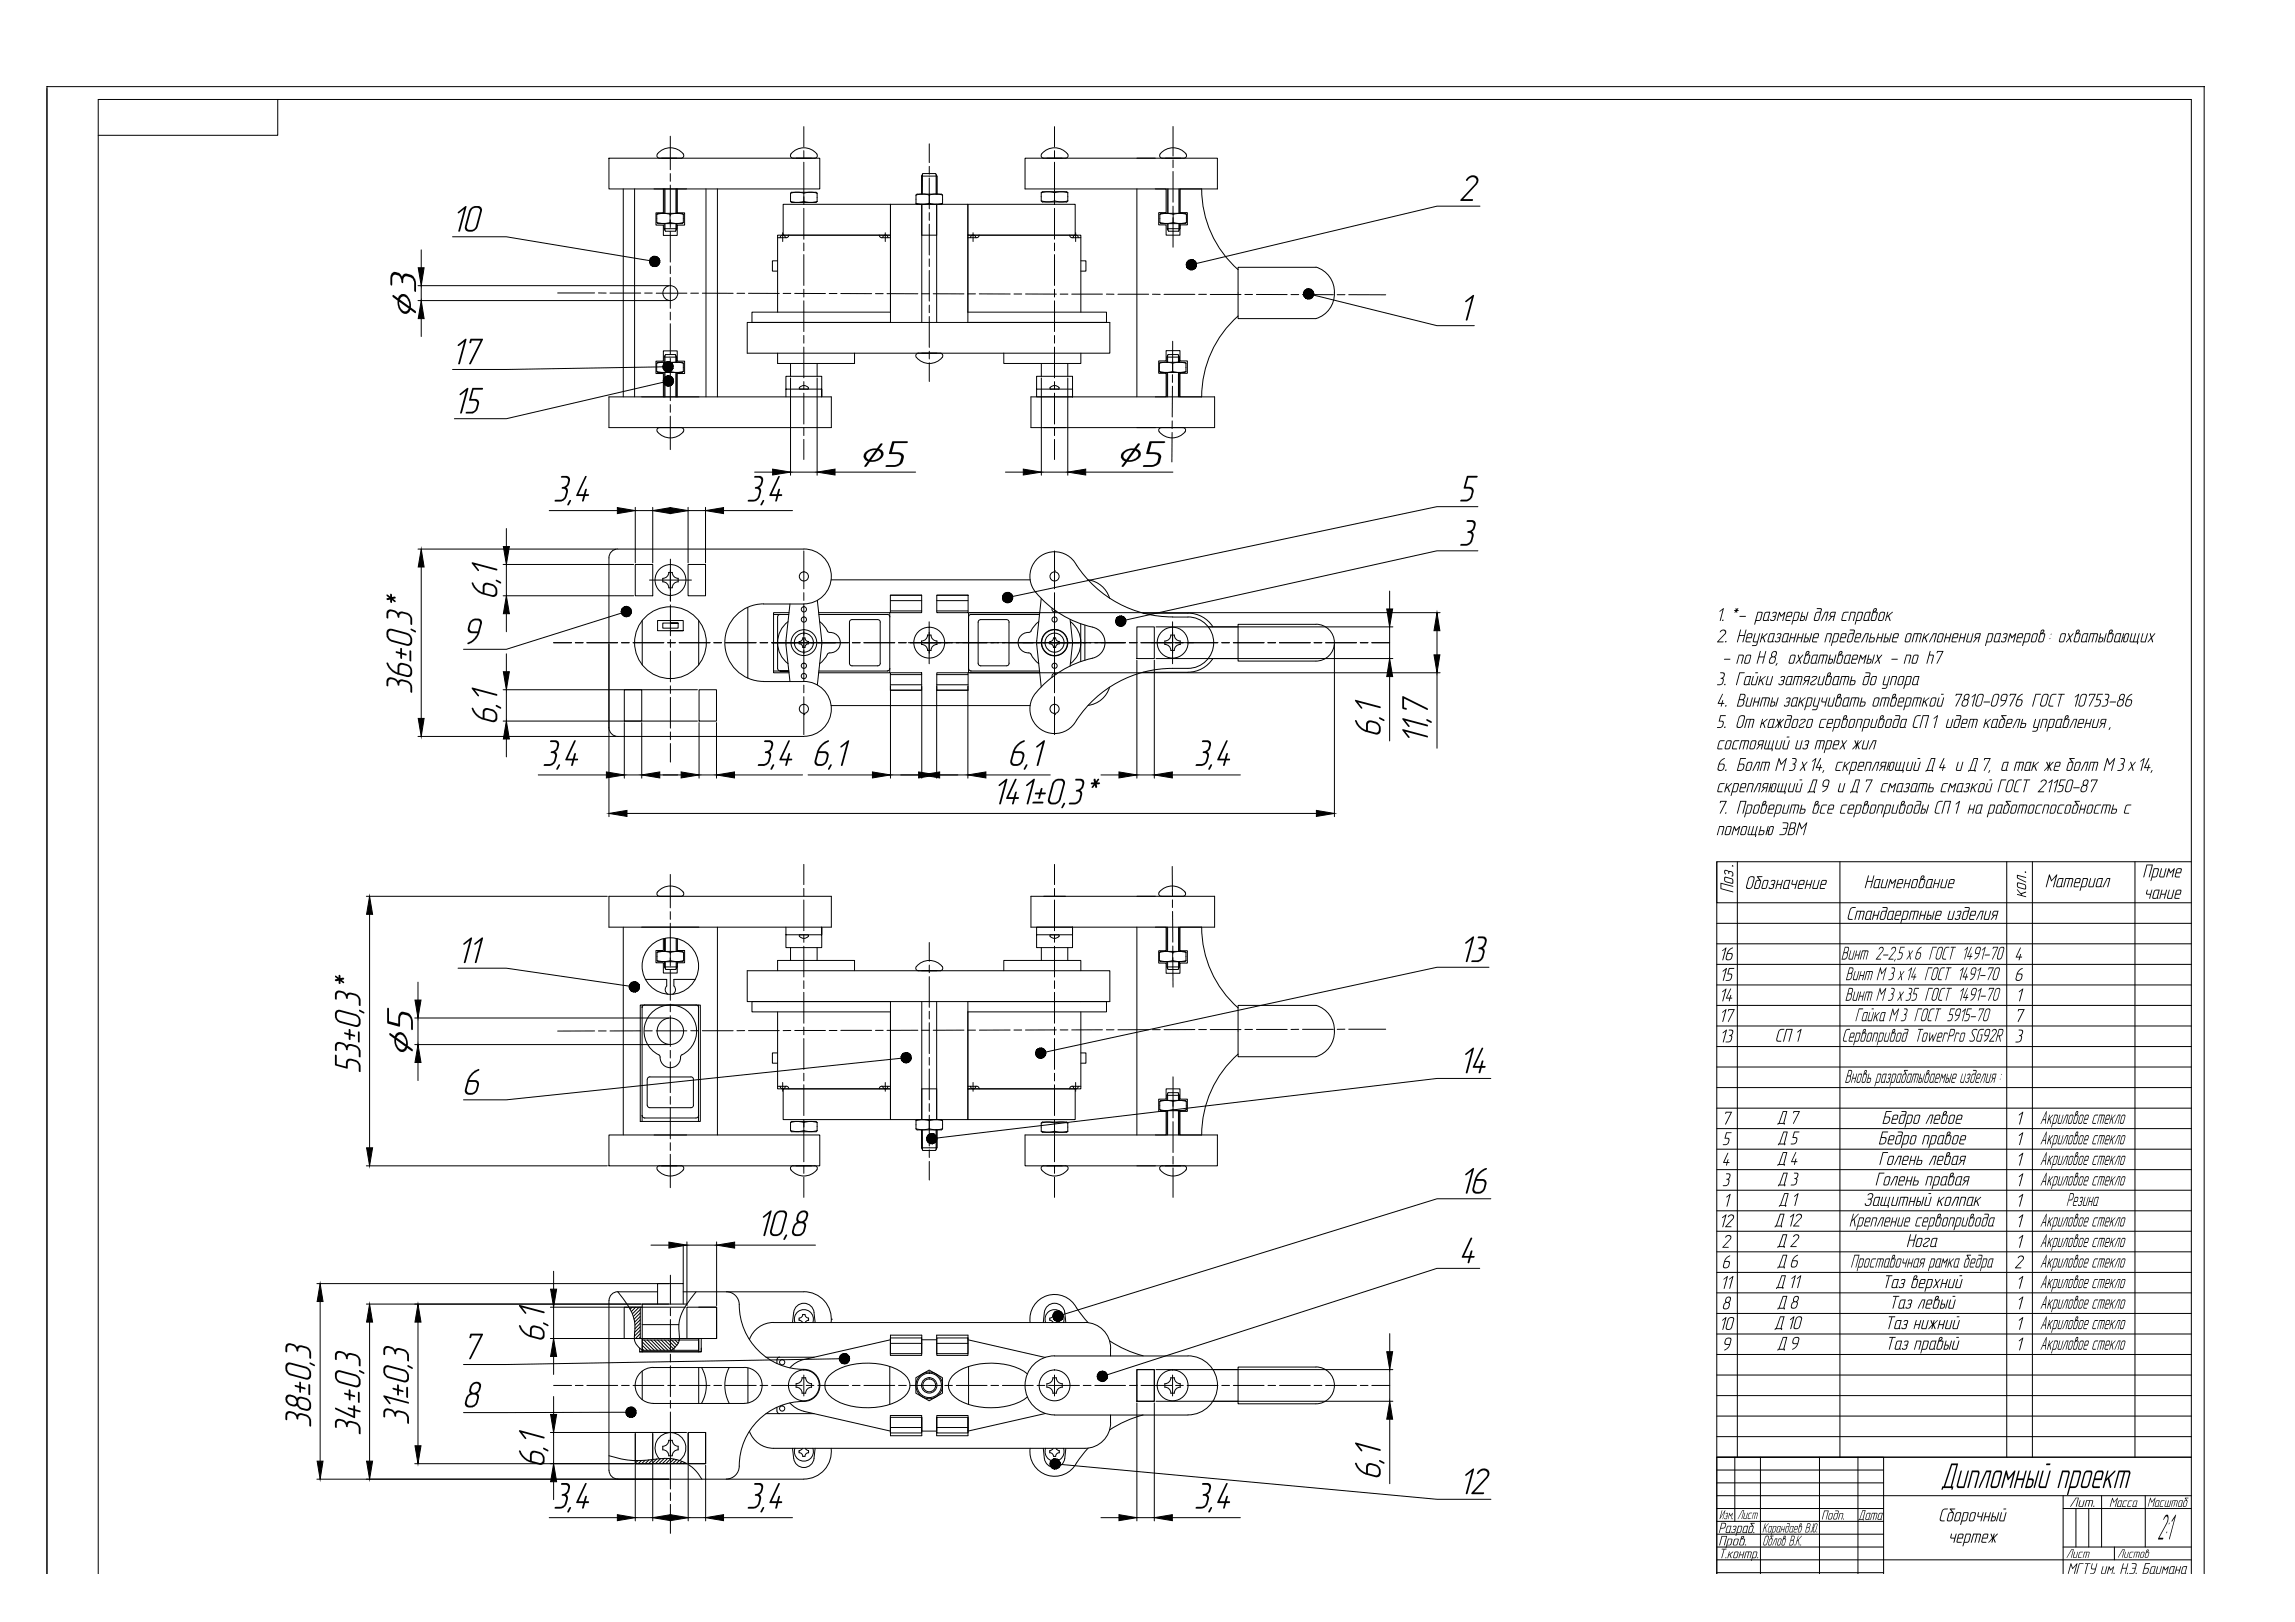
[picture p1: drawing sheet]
<svg xmlns="http://www.w3.org/2000/svg" width="841mm" height="594mm" viewBox="0 0 841 594" stroke-linecap="round" stroke-linejoin="round" font-family="sans-serif">
<!-- layer: 0 -->
<g fill="none" stroke="#000" stroke-width=".37">
<path d="M17.2 31.7h.1M17.2 31.7v544.7M17.2 31.7h790.5M36 36.4v540M803 36.4v540M807.7 31.7h.1M807.7 31.7v544.7M326.3 74.8v43.3M337.8 74.8v43.3M343.3 74.8v43.3M354.7 74.8v43.3M542.3 75.5h-15.7l-88.2 21"/>
<path d="M165.8 86.7h19.8l52.5 8.7M481.4 108.1l45.2 11.2h13.7M242.9 134.4l-57.3 .9h-19.8M243.1 140l-57.5 13.4h-19.1M541.6 185.6h-15l-155.5 32.9M541.6 201.7h-15l-114 25.4M227.7 224.6l-42.1 13.2h-15.7M167.9 354.6h17.7l45 6.6M545.6 354.3h-19l-143.4 31M326.3 366.8v43.3M337.8 366.8v43.3M343.3 366.8v43.3"/>
<path d="M354.7 366.8v43.3M330.2 387.6l-144.6 15.2h-15.7M546.3 395h-19.7l-183.3 21.8M546.3 439.1h-19.7l-137.1 42.4M542.3 464.6h-15.7l-120.8 38.9M249 490.2h2.7v-11.4h10.9v11.4h-5.6v4.9h-22.6M307.6 497.7l-122 2.1h-15.7M326.3 492v3.8M326.3 489h11.5M343.3 489h11.4M229.4 517.3l-59.5 .1M326.3 525.9h11.5"/>
<path d="M343.3 525.9h11.4M388.5 536.3l138.1 12.8h19.8M629.1 533.7h6.6v23.5M635.7 533.7h9.4v42.7M645.1 533.7h21.7v42.7M666.8 533.7h14.1v42.7M680.9 533.7h9.4v42.7M803 533.7h-173.9v42.7M629.1 552.5h61.2M629.1 557.2h61.2M690.3 547.8h112.7M756 547.8v28.6"/>
<path d="M756 552.5h47M690.3 571.3h112.7M756 566.6h47"/>
</g>
<!-- layer: 0.6 -->
<g fill="none" stroke="#000" stroke-width=".37">
<path d="M36 36.4h767M101.8 36.4v13.2h-65.8M223.2 57.9h77.2v11.3h-77.2zM241.4 55.9a5.9 5.9 0 0 1 9.2 1l-.3 .7-.7 .3h-7.9a.97 .97 0 0 1-.9-.5 .97 .97 0 0 1 .1-1zM290.3 55.9a5.9 5.9 0 0 1 9.2 1l-.2 .7-.8 .3h-7.9a.97 .97 0 0 1-.9-.5 .97 .97 0 0 1 .2-1zM375.6 57.9h70.5v11.3h-70.5zM382.2 55.9a6 6 0 0 1 9.2 1l-.2 .7-.7 .3h-8a.97 .97 0 0 1-.9-.5 .97 .97 0 0 1 .1-1zM416.6 57.9h6.8M425.6 55.9a5.9 5.9 0 0 1 9.2 1l-.2 .7-.8 .3h-7.9a.97 .97 0 0 1-.9-.5 .97 .97 0 0 1 .2-1zM228.4 69.2v76.2M232.6 69.2v76.2M239.7 69.2h11.9"/>
<path d="M240.7 78.5l.4-.4h8.9l.4 .4v3l-.4 .4h-8.9l-.4-.4zM243.1 69.2v8.8h-2.7v4.5h2.7v3.7h5.1v-3.7h2.7v-4.5h-2.7v-8.8M243.4 69.2v8.9M245.5 78.5v3M248 69.2v8.9M250.5 78.5l-1.4-.3h-2.1a4.5 4.5 0 0 1-3.5-.1l-2.8 .4M258.7 69.2v76.2M262.9 69.2v76.2M289.7 70.8l.4-.4h9l.3 .4v3l-.3 .4h-9l-.4-.4zM289.7 73.8l2.1 .3 2.8-.3M294.6 70.8l-2.1-.4-2.8 .4M294.6 70.8v3"/>
<path d="M294.6 73.8l2.1 .3 2.8-.3M299.5 70.8l-2.1-.4-2.8 .4M326.3 74.8v39.5h-50.7v3.8h50.7M335.7 71.5v3M335.7 74.5l.4 .3h8.9l.4-.3M335.7 71.5l.4-.4h8.9l.4 .4M335.7 74.5l2.8 .3 2-.3M337.7 64.5v6.6M337.8 74.8v11.3h5.5v-11.3M338.2 63.6h4.7l.4 .9h-5.6zM340.5 71.4l-2-.3-2.8 .3M340.5 71.5v3"/>
<path d="M340.5 74.5l2.8 .3 2.1-.3M343.3 64.5v6.6M345.4 71.4l-2.1-.3-2.8 .3M345.4 71.5v3M354.7 74.8v11.3h39.3v-11.3h-107v11.3h39.3h-41.3v28.2M381.6 70.6l.4-.4h8.9l.4 .4v3l-.4 .4h-8.9l-.4-.4M381.6 70.6v3M381.6 73.6l2.8 .3 2.1-.3M386.4 70.6v3M386.5 70.6l-2.1-.4-2.8 .4M386.5 73.6l2.8 .3 2-.3M391.3 70.6l-2-.4-2.8 .4"/>
<path d="M416.6 69.2v76.2M423.4 69.2h3.9v8.7h-2.7v4.5h2.7v3.7h5.1v-3.7h2.7v-4.5h-2.7v-8.7h7.9M425 78.5v3l.4 .4h9l.4-.4v-3M425 78.5l.4-.4h9l.4 .4M427.8 69.2v8.9M429.9 78.5l-2.1-.4-2.8 .4M429.9 78.5v3M432.4 69.2v8.9M434.8 78.5l-2.1-.4-2.7 .4M440.4 69.2a39.5 39.5 0 0 0 13.3 29.6M240.7 81.5l1.4 .3h2.1a4.5 4.5 0 0 1 3.5 .1l2.8-.4M243.4 83.8h4.6l-.5 .9h-3.6z"/>
<path d="M243.4 81.9v1.9M248 81.9v1.9M285 95.5h-1.9v3.8h1.9M287.8 87a.95 .95 0 0 0-1-.9 .95 .95 0 0 0-.9 .9M289.1 86.1a.95 .95 0 0 1-1 1h-3.1M322.2 86.1a.95 .95 0 0 0 1 1h3.1M325.4 87a.95 .95 0 0 0-1-.9 .95 .95 0 0 0-.9 .9M357.6 87a.95 .95 0 0 0-1-.9 .95 .95 0 0 0-.9 .9M358.8 86.1a.95 .95 0 0 1-.9 1h-3.2M392 86.1a.95 .95 0 0 0 .9 1h3.2M395.2 87a.95 .95 0 0 0-1-.9 .95 .95 0 0 0-1 .9M396.1 95.5h1.8v3.8h-1.8"/>
<path d="M425 81.5l1.4 .3h2.1a4.6 4.6 0 0 1 3.5 .1l2.8-.4M427.8 83.8h4.6l-.5 .9h-3.7zM427.8 81.9v1.9M432.4 81.9v1.9M482.3 97.8a10 10 0 0 1 6.7 9.5 10 10 0 0 1-6.8 9.4h-28.5v-18.8h28.5M273.8 118.1h132.9v11.3h-132.9zM396.1 114.3v-28.2h-41.4v28.2h50.8v3.8h-50.8M453.7 115.7a39.5 39.5 0 0 0-13.3 29.6M240.6 136.1l.5 .3h8.9l.4-.3M240.6 133l.5-.3h8.9l.4 .3M240.6 133v3.1M240.7 136.1l2.8 .3 2-.3"/>
<path d="M243.4 130.8v1.9M243.4 136.4v9M243.9 129.9h3.6l.5 .9h-4.6zM245.5 133l-2-.3-2.8 .3M245.5 133v3.1M245.5 136.1l2.8 .3 2.1-.3M248 130.8v1.9M248 136.4v9M250.4 133l-2.1-.3-2.8 .3M250.4 133v3.1M285 129.4v3.7h28.2v-3.7M289.7 133.1v4.7"/>
<path d="M299.4 133.1v4.7M335.8 130.9a6 6 0 0 0 9.7-.5l-.2-.7-.8-.3h-8a.95 .95 0 0 0-.8 .5 .95 .95 0 0 0 .1 1M367.8 129.4v3.7h28.3v-3.7M381.6 133.1v4.7M391.3 133.1v4.7M424.9 136.1l.4 .3h8.9l.4-.3M424.9 133v3.1M424.9 133l.4-.3h8.9l.4 .3M424.9 136.1l2.8 .3 2-.3M427.6 130.8v1.9M427.6 136.4v9M428 129.9h3.7l.5 .9h-4.6z"/>
<path d="M429.7 133l-2-.3-2.8 .3M429.7 133v3.1M429.7 136.1l2.8 .3 2.1-.3M432.2 130.8v1.9M432.2 136.4v9M434.6 133l-2.1-.3-2.8 .3M434.6 133v3.1M223.2 145.4h81.4v11.2h-81.4zM240.9 158.2a6.1 6.1 0 0 0 9.5 0M241.7 156.6a.95 .95 0 0 0-.9 .6 .95 .95 0 0 0 .1 1M243.1 145.4v-8.6h-2.7v-4.5h2.7v-3.8h5.1v3.8h2.7v4.5h-2.7v8.6M249.6 156.6a.95 .95 0 0 1 .9 .6 .95 .95 0 0 1-.1 1"/>
<path d="M288 142.5h13.1v2.9v-7.6h-13.1v7.6M296.2 142a1.93 1.93 0 0 0-3.3 .3l3.1 .2 .3-.2-.1-.3M377.8 145.4h67.3v11.2h-67.3zM379.9 142.5h13.1v2.9v-7.6h-13.1v7.6h13.1M387.9 142.5h.1a1.31 1.31 0 0 0-1.9-1.3l-1.3 .8 .1 .5h2.9M423.4 145.4h3.9v-8.7h-2.7v-4.5h2.7v-3.8h5.1v3.8h2.7v4.5h-2.7v8.7h7.9M424.8 158.2a6.1 6.1 0 0 0 9.5 0M425.6 156.6a.95 .95 0 0 0-.9 .6 .95 .95 0 0 0 .1 1M433.5 156.6a.95 .95 0 0 1 .9 .6 .95 .95 0 0 1-.1 1M232.8 206.7h6.4v11.5h-6.4zM245 209.7h1.4M245.1 209.6a2.18 2.18 0 0 1-2.2 2.2v1.3a2.11 2.11 0 0 1 2.1 2.2h1.4a2.11 2.11 0 0 1 2.1-2.2v-1.3a2.18 2.18 0 0 1-2.1-2.2"/>
<path d="M252.2 206.7h6.3v11.5h-6.3zM294.6 201.1h-68.2a3.2 3.2 0 0 0-3.2 3.2v62.2a3.2 3.2 0 0 0 3.2 3.2h68.2M294.6 201.1a10.1 10.1 0 0 1 10 10 10.1 10.1 0 0 1-10 10.1M299.5 219.9l1.7 15.5-1.7 15.5M304.6 212.4h72.9M326.3 218h11.4v6.4h-11.4zM326.3 218h11.4M326.3 220h11.5M343.3 220h11.4M343.3 218h11.5v6.4h-11.5zM343.3 218h11.4M381.6 219.2l-1.7 16.2 1.7 16.2"/>
<path d="M386.4 209.1h.1M398.7 212.4a9.5 9.5 0 0 1 7.9 6.7M235.3 227.3v16.3M245.7 231h4.7v-3.7h-9.4v3.7h9.4M245.7 228.2h2.8v1.9h-5.6v-1.9h5.6M256 227.3v16.3M274 222.4v26M279.8 221.2h14.8M279.8 221.2a14.2 14.2 0 0 0-14.2 14.2 14.2 14.2 0 0 0 14.2 14.2M283.5 225.1h5.6M285.9 225a.95 .95 0 0 0-.9 1v18.8l.2 .7 .7 .2M288.8 227.7a9.6 9.6 0 0 0 0 15.4"/>
<path d="M289.2 224.4h-5.7v22h5.7M289.5 221.2l-1.5 14.2 1.5 14.2M292.8 235v.8M294.1 233.7h.9M294.2 233.6l-.3 .8-1 .6M295 233.6l.3 .8 1 .6v.8l-.8 .2-.5 1.1h-.9a1.25 1.25 0 0 0-1.2-1.3M300 224.4h26.1v22h-26.1M300.1 225.1h25.3M300.4 227.7l1.4 1.3 1.4 2.1M303.2 231.1l.3 .4a3.9 3.9 0 0 1 4.4 3.9 3.9 3.9 0 0 1-4.4 3.9l-.3 .4M303.2 239.7l-1 1.6-1.8 1.8M311.3 227.9v15"/>
<path d="M322.6 227.9v15M322.6 227.9a.95 .95 0 0 0-1-1h-9.4l-.6 .3-.3 .7M325.2 225a.95 .95 0 0 1 .9 1M326.3 223.8h11.5M337.7 236.1v-1.3a2.11 2.11 0 0 0 2.2-2.2h1.3a2.18 2.18 0 0 0 2.2 2.2l-.1 1.3M337.7 236a2.11 2.11 0 0 1 2.2 2.2h1.3a2.18 2.18 0 0 1 2.2-2.2M343.3 223.8h11.4M355.7 225.1h25.2M355.9 225a.95 .95 0 0 0-1 1v18.8a.95 .95 0 0 0 1 .9M358.5 227.9v15M369.8 227.9v15M369.8 227.9a.95 .95 0 0 0-1-1h-9.4a.95 .95 0 0 0-.9 1"/>
<path d="M377.8 239.7l1 1.6 1.9 1.8M377.9 231.1l-.4 .4a3.9 3.9 0 0 0-4.4 3.9 3.9 3.9 0 0 0 4.4 3.9l.4 .4M380.7 227.7l-1.9 1.8-1 1.6M381 224.4h-26.1v22h26.1M385.6 222.8a.95 .95 0 0 0 .3 1.2 .95 .95 0 0 0 1.2-.1M386.1 233.6l-.3 .8-1.1 .6v.8l1.1 .5 .3 .8h.8l.5-1.1 .8-.2v-.8l-.8-.3-.5-1.1M386.1 233.7h.8M392.1 226.9l.9 8.5-.9 8.6M392.3 227.7a9.6 9.6 0 0 1 0 15.4M396 228.5v13.8M397.6 229v12.8M416.6 229.6h6.4v11.6h-6.4z"/>
<path d="M418.9 224.6h16.4M426.9 234.8v1.3M426.9 234.8a2.11 2.11 0 0 0 2.1-2.2h1.3a2.18 2.18 0 0 0 2.2 2.2v1.3M426.9 236a2.11 2.11 0 0 1 2.1 2.2h1.3a2.18 2.18 0 0 1 2.2-2.2M429.7 226h5.6M429.7 226a42.5 42.5 0 0 1-36.3-20.7 9.1 9.1 0 0 0-13.3-.6 9.1 9.1 0 0 0 .4 13.3 38.3 38.3 0 0 0 20.7 12 5.8 5.8 0 0 1 3.7 5.8 5.8 5.8 0 0 1-4.5 5.3 36.3 36.3 0 0 0-22 14.5 9.1 9.1 0 0 0 4 12.1 9.1 9.1 0 0 0 12.1-3.9 42.1 42.1 0 0 1 35.2-19M435.3 226a9.4 9.4 0 0 1 9.5 9.4 9.4 9.4 0 0 1-9.5 9.4h-5.6M435.3 224.6a10.8 10.8 0 0 1 9.2 5M442.7 229.6h11M453.7 228.7h28.5a6.7 6.7 0 0 1 6.8 6.7 6.7 6.7 0 0 1-6.8 6.7h-28.5zM228.8 252.6h6.4v11.5h-6.4zM256.2 252.6h6.4v11.5h-6.4z"/>
<path d="M279.8 249.6h14.8M283.5 245.8h5.6h-3.2M294.6 249.6a10.1 10.1 0 0 1 10 10 10.1 10.1 0 0 1-10 10.1M300.1 245.8h25.3M304.6 258.4h72.9M311.3 242.9l.3 .7 .6 .3h9.4a.95 .95 0 0 0 1-1M326.1 244.8a.95 .95 0 0 1-.9 .9M326.3 246.4h11.4v6.4h-11.4zM326.3 252.8h11.4M326.3 247.1h11.5M326.3 250.8h11.5M343.3 247.1h11.4"/>
<path d="M343.3 250.8h11.4M343.3 246.4h11.5v6.4h-11.5zM343.3 252.8h11.5M355.7 245.8h25.2M358.5 242.9a.95 .95 0 0 0 .9 1h9.4a.95 .95 0 0 0 1-1M387.1 246.9a.95 .95 0 0 0-1.2-.1 .95 .95 0 0 0-.3 1.2M406.6 251.7a9.4 9.4 0 0 1-7.9 6.7M418.9 246.2h16.4M442.7 241.2h11M444.5 241.2a10.8 10.8 0 0 1-9.2 5M294.6 261.7h.1M386.4 261.7h.1"/>
<path d="M629.1 315.6v15.1h173.9M636.7 315.6v218.1M674.3 315.6v218.1M735.4 315.6v218.1M744.8 315.6v218.1M782.4 315.6v218.1M803 315.6h-173.9v260.8M223.2 328.3h81.4v11.3h-81.4zM228.4 339.6v76.1M241.7 328.3a.95 .95 0 0 1-.9-.6 .95 .95 0 0 1 .1-1 6 6 0 0 1 9.7 .5l-.3 .8-.7 .3M262.9 339.6v76.1M288 339.6v7.5h13.1v-7.5v2.8h-13.1"/>
<path d="M377.8 328.3h67.3v11.3h-67.3zM393 339.6h-13.1v7.5h13.1v-7.5v2.8h-13.1M416.6 339.6v76.1M423.4 339.6h3.9v8.6h-2.7v4.5h2.7v3.8h5.1v-3.8h2.7v-4.5h-2.7v-8.6h7.9M425.6 328.3a.95 .95 0 0 1-.9-.6 .95 .95 0 0 1 .1-1 6 6 0 0 1 9.7 .5l-.3 .8-.7 .3M427.6 339.6v8.9M432.2 339.6v8.9M440.4 339.6a39.5 39.5 0 0 0 13.3 29.6M629.1 338.2h173.9M236.5 358.7h7.8v2.4a1.88 1.88 0 0 0 .5 3M240.8 348.9l.4-.4h8.9l.4 .4v3l-.4 .3h-8.9l-.4-.3zM240.8 351.8l1.4 .3h2.1a4.5 4.5 0 0 1 3.5 .1l2.7-.4"/>
<path d="M243.1 343.8v4.3h-2.7v4.5h2.7v3.8h5.1v-3.8h2.7v-4.5h-2.7v-4.3M243.5 354.1h4.6l-.4 1h-3.7zM243.5 343.7v4.8M243.5 352.2v1.9M245.6 348.9v3M248.1 343.8v4.7M248.1 352.2v1.9M250.5 348.8l-1.3-.3h-2.1a4.5 4.5 0 0 1-3.5 0l-2.8 .3M254.8 358.7h-7.9v2.4M273.8 355.5h132.9v11.3h-132.9zM285 355.5v-3.7h28.2v3.7M289.7 347.1v4.7"/>
<path d="M296.2 342.9l.1-.3-.3-.2h-3a1.31 1.31 0 0 0 2 1.3l1.2-.8M299.4 347.1v4.7M335.8 354a.95 .95 0 0 0-.1 1 .95 .95 0 0 0 .8 .5h8a.95 .95 0 0 0 .9-.5 .95 .95 0 0 0-.1-1 6.1 6.1 0 0 0-9.5 0M367.8 355.5v-3.7h28.3v3.7M381.6 347.1v4.7M387.8 342.4h-2.9a1.31 1.31 0 0 0 1.9 1.3l1.3-.8-.2-.5M391.3 347.1v4.7M424.9 348.9l.4-.4h8.9l.4 .4M424.9 348.9v3l.4 .3h8.9l.4-.3v-3M424.9 351.8l1.4 .3h2.1a4.5 4.5 0 0 1 3.5 .1l2.8-.4M427.6 354.1h4.6l-.5 1h-3.7zM427.6 352.2v1.9"/>
<path d="M429.7 348.9v3M429.8 348.8l-2.1-.3-2.8 .3M432.2 352.2v1.9M434.6 348.8l-2-.3-2.8 .3M629.1 353.2h173.9M629.1 345.7h173.9M234.6 368.1h22v42.6h-22zM235.3 368.1v42.6M247 361.1a1.88 1.88 0 0 1-.5 3M256 368.1v42.6M256 369a.89 .89 0 0 0-1-.9h-18.7a.95 .95 0 0 0-1 .9M285 370.6v28.2h41.3h-39.3v11.3h107v-11.3h-39.3v11.3"/>
<path d="M326.3 366.8h-50.7v3.8h50.7v39.5M354.7 366.8h50.8v3.8h-50.8v28.2h41.4v-28.2M629.1 375.8h173.9M629.1 368.2h173.9M629.1 360.8h173.9M237.2 395.4v9.4a.95 .95 0 0 0 1 .9M238.1 394.4h15.1M238.2 394.4a.95 .95 0 0 0-1 1M241.4 386.3a9.6 9.6 0 0 1-3.3-14.6 9.6 9.6 0 0 1 15.1 0 9.6 9.6 0 0 1-3.3 14.6M241.4 386.3l.5 .9M249.9 386.3l-.4 .4a3.8 3.8 0 0 1-3.5 4.3 3.8 3.8 0 0 1-4.1-3.8M253.2 394.4a.95 .95 0 0 1 .9 1"/>
<path d="M254.1 395.4v9.4a.95 .95 0 0 1-.9 .9M285 385.6h-1.9v3.8h1.9M285 397.9h3.1M285.9 397.9a.95 .95 0 0 0 .9 .9 .95 .95 0 0 0 1-.9M288.1 397.8a.95 .95 0 0 1 1 1M323.1 397.9h3.2M323.2 397.8a.95 .95 0 0 0-1 1M323.5 397.9a.95 .95 0 0 0 .9 .9 .95 .95 0 0 0 1-.9M354.7 397.9h3.2M355.7 397.9a.95 .95 0 0 0 .9 .9 .95 .95 0 0 0 1-.9M357.9 397.8a.95 .95 0 0 1 .9 1M392.9 397.9h3.2"/>
<path d="M392.9 397.8a.95 .95 0 0 0-.9 1M393.2 397.9a.95 .95 0 0 0 1 .9 .95 .95 0 0 0 1-.9M396.1 385.6h1.8v3.8h-1.8M453.7 386.1a39.5 39.5 0 0 0-13.3 29.6M482.3 387a9.9 9.9 0 0 0 6.7-9.4 9.9 9.9 0 0 0-6.8-9.4h-28.5v18.8h28.5M629.1 398.3h173.9M629.1 390.8h173.9M629.1 383.3h173.9M223.2 415.7h77.2v11.3h-77.2zM235.3 408.5l.3 .7 .6 .3h18.9a.95 .95 0 0 0 .9-1M238.1 405.7h15.1M239.7 415.7h11.9"/>
<path d="M289.7 411.1l.4-.4h9l.3 .4v3l-.3 .4h-9l-.4-.4M289.7 411.1v3M289.7 411.1l2.8-.3 2.1 .3v3l-2.8 .4-2.1-.4M294.6 414.1l2.8 .4 2.1-.4M299.5 411.1l-2.1-.3-2.8 .3M335.7 410.4l.4-.3h8.9l.4 .3M335.7 410.4v3.1M335.7 413.5l.4 .3h8.9l.4-.3M335.7 413.4l2.8 .4 2-.4M337.7 413.8v6.6M337.8 410.1v-11.3h5.5v11.3M340.5 410.4l-2-.3-2.8 .3"/>
<path d="M340.5 410.4v3.1M340.5 413.4l2.8 .4 2.1-.4M343.3 413.8v6.6M345.4 410.4l-2.1-.3-2.8 .3M345.4 410.4v3.1M375.6 415.7h70.5v11.3h-70.5zM381.6 411.3l.4-.3h8.9l.4 .3v3l-.4 .4h-8.9l-.4-.4zM381.6 414.3l1.4 .3h2.1a4.5 4.5 0 0 1 3.5 .1l2.7-.4M386.4 411.3v3M386.5 411.3l-2.1-.3-2.8 .3M391.3 411.3l-2-.3-2.8 .3M423.4 415.7h3.9v-8.6h-2.7v-4.5h2.7v-3.8h5.1v3.8h2.7v4.5h-2.7v8.6h7.9"/>
<path d="M425 403.4l.4-.4h9l.3 .4v3l-.3 .4h-9l-.4-.4M425 403.4v3M425 406.4l1.4 .3h2.1a4.5 4.5 0 0 1 3.5 .1l2.8-.4M427.6 401.2v1.8M427.6 406.8v8.9M428 400.2h3.7l.5 1h-4.6zM429.9 403.4v3M432.2 401.2v1.8M432.2 406.8v8.9M434.8 403.4l-1.4-.3h-2.1a4.5 4.5 0 0 1-3.5-.1l-2.8 .4M629.1 413.4h173.9M629.1 405.9h173.9"/>
<path d="M241.7 427h7.9M241.7 427a.95 .95 0 0 0-.9 .5 .95 .95 0 0 0 .1 1 6 6 0 0 0 9.7-.5l-.3-.7-.7-.3M290.6 427h7.9M290.6 427a.95 .95 0 0 0-.8 .5 .95 .95 0 0 0 .1 1 6 6 0 0 0 9.6-.5l-.2-.7-.7-.3M337.7 420.4h5.6l-.4 1h-4.7zM382.5 427h8M382.5 427a.95 .95 0 0 0-.9 .5 .95 .95 0 0 0 .1 1 6 6 0 0 0 9.7-.5l-.2-.7-.7-.3M416.6 427h6.8M425.9 427h7.9M425.9 427a.95 .95 0 0 0-.8 .5 .95 .95 0 0 0 .1 1 6 6 0 0 0 9.6-.5l-.2-.7-.7-.3M629.1 435.9h173.9M629.1 428.4h173.9"/>
<path d="M629.1 420.9h173.9M629.1 458.5h173.9M629.1 451h173.9M629.1 443.5h173.9M223.2 476.4v62.1a3.2 3.2 0 0 0 3.2 3.2M226.4 473.1a3.2 3.2 0 0 0-3.2 3.2M234.6 478.8v11.4M235.3 478.8h-6.6v11.4M241 477.6v-7.5h9.4v7.5M241 473.1h-14.6a22.3 22.3 0 0 1 6.3 12v1.5a8.1 8.1 0 0 0 .1 5.2l1.4 1.8 1.1 1h20.7M250.4 473.1h44.2M251.7 477.6h-16.4v17.5v-4.9h-6.5"/>
<path d="M255.1 473.1a23.7 23.7 0 0 0-6.1 10.5l-.2 3a8.8 8.8 0 0 1-.2 5.2l-2.5 2.8M256 478.8h6.6v11.4h-10.9M266.1 473.1a4.8 4.8 0 0 1 4.8 4.8 23.8 23.8 0 0 0 24.6 23.7 5.9 5.9 0 0 1 4.9 6.3 5.9 5.9 0 0 1-5.8 5.4 23.8 23.8 0 0 0-23.8 24.5 4.8 4.8 0 0 1-4.7 3.9M294.6 473.1a10.1 10.1 0 0 1 10 11.3M629.1 473.5h173.9M629.1 466h173.9M234.4 493.8v1.3h22.6v-1.3M235.3 490.8h20.7M235.3 485.2h13.5M247 493.8v.8M256 490.2v4.9M274.6 490.6a9.3 9.3 0 0 1 8.9-6.2h114.1a9.4 9.4 0 0 1 9.4 9.4"/>
<path d="M280.7 497.1h17.6M285.7 497.1a.95 .95 0 0 0-1 .9v1.4M290.4 484.4l.5-3.7a3.7 3.7 0 0 1 3.7-3.4 3.7 3.7 0 0 1 3.7 3.4l.4 3.7M291.3 484.4a3.5 3.5 0 0 1 3.3-4.7 3.5 3.5 0 0 1 3.3 4.7M292.8 482.8v.8M292.9 483.6l.7 .2 .5 .6M292.9 482.8l1-.6 .2-.8h.9l.3 .8 1 .6M296.3 482.8v.8M296.3 483.6l-.7 .2-.5 .6M304.6 483.2h.1M326.3 490h11.4v6.4h-11.4zM326.3 489v6.8h11.5v-6.8"/>
<path d="M326.3 490.7l-31.7 7.2a9.7 9.7 0 0 0-5.1 3.1M326.3 492h11.5M337.8 490.7h5.5M343.3 489v6.8h11.4v-6.8M343.3 492h11.4M343.3 490h11.4v6.4h-11.4zM354.7 490.7l28.3 6.5M377.5 484.4a9.1 9.1 0 0 1 6.7-10 9.1 9.1 0 0 1 10.8 5.3l3.8 4.7M378.8 499.8l2.9-2.1a10.8 10.8 0 0 1 4.8-1.1h48.8a10.8 10.8 0 0 1 10.9 10.8 10.8 10.8 0 0 1-10.9 10.9l-48.8-.1a10.8 10.8 0 0 1-10-6.6 10.8 10.8 0 0 1 2.3-11.8zM382.7 480.7l-.4 3.7M382.7 480.7a3.7 3.7 0 0 1 3.8-3.4 3.7 3.7 0 0 1 3.7 3.4l.4 3.7M383.2 484.4a3.5 3.5 0 0 1 3.3-4.7 3.5 3.5 0 0 1 3.2 4.7"/>
<path d="M384.7 482.8v.8M384.7 483.6l.8 .2 .4 .6M384.7 482.8l.8-.3 .6-1.1h.8l.2 .8 1.1 .6M388.2 482.8v.8M388.2 483.6l-.7 .2-.5 .6M406.6 491.1l5.9 3.2 6.4 2.3M407 493.8v2.8M629.1 496.1h173.9M629.1 488.6h173.9M629.1 481.1h173.9M235.3 502.2v10.5M239.3 500.9h33.4"/>
<path d="M239.3 514h33.4M239.3 500.8a6.6 6.6 0 0 0-6.5 6.6 6.6 6.6 0 0 0 6.5 6.6M256 500.9v13.1M257.1 500.8a13.1 13.1 0 0 1 0 13.2M267.2 500.8a14.2 14.2 0 0 0 0 13.2M272.7 500.8a6.6 6.6 0 0 1 6.6 6.6 6.6 6.6 0 0 1-6.6 6.6M274.1 501v12.9M280.7 517.8h17.6M284.7 515.4v1.4a.95 .95 0 0 0 1 1M289.5 513.8a9.7 9.7 0 0 0 5.1 3.1l31.7 7.3v-5.1h11.5v5.1h5.5v-5.1h11.4v5.1l28.3-6.5M291.7 506.8v1.3M291.8 506.8a2.11 2.11 0 0 0 2.1-2.2h1.3a2.18 2.18 0 0 0 2.2 2.2"/>
<path d="M291.8 508.1a2.11 2.11 0 0 1 2.1 2.2h1.3a2.18 2.18 0 0 1 2.2-2.2M297.4 506.8v1.3M303.7 504a20.1 20.1 0 0 1 14.7-4.7 18.4 18.4 0 0 1 14.1 5.2 5.2 5.2 0 0 1-2.3 7.9 25.8 25.8 0 0 1-23.9 .5 5.8 5.8 0 0 1-3.4-7.8zM326.1 500.5v13.9M326.3 518.4h11.4v6.4h-11.4zM326.3 519.1v6.8M335.6 504.6l4.9-2.8 4.9 2.8v5.7l-4.9 2.8-4.9-2.8zM337.8 519.1v6.8M343.3 519.1v6.8M343.3 518.4h11.5v6.4h-11.5zM354.7 519.1v6.8M354.9 500.5v13.9"/>
<path d="M376.5 503.2a23 23 0 0 0-17.5-3.6 15.3 15.3 0 0 0-10.8 5.5 5 5 0 0 0 1.9 6.8 25 25 0 0 0 21.8 2.3l3.3-1.6 1.3-.9M385.8 504.6h1.3a2.18 2.18 0 0 0 2.2 2.2v1.3a2.11 2.11 0 0 0-2.2 2.2h-1.3M385.8 504.6a2.18 2.18 0 0 1-2.1 2.2l-.1 1.3a2.11 2.11 0 0 1 2.2 2.2M407 518.3v2.8M416.6 501.6h6.4v11.6h-6.4zM418.9 518.2l-6.4 2.3-5.9 3.2M426.9 506.8v1.3M426.9 506.8a2.11 2.11 0 0 0 2.1-2.2h1.3a2.18 2.18 0 0 0 2.2 2.2v1.3a2.11 2.11 0 0 0-2.2 2.2h-1.3a2.11 2.11 0 0 0-2.1-2.2M444.5 501.6h9.2M444.5 513.2h9.2M453.7 500.7h28.5a6.7 6.7 0 0 1 6.8 6.7 6.7 6.7 0 0 1-6.8 6.8h-28.5zM629.1 518.7h173.9"/>
<path d="M629.1 511.2h173.9M629.1 503.6h173.9M223.2 533.2a35.1 35.1 0 0 0 18.2 1.1 14.9 14.9 0 0 1 15.8 7.5M232.8 524.7v11.4h6.4M232.8 524.7h6.4v9.9M232.8 524.7h6.4M232.8 536.1h18.9M241.6 534.3a5.7 5.7 0 0 1 .4-8.2 5.7 5.7 0 0 1 8.1 .7 5.7 5.7 0 0 1-1.1 8.1M242.9 531.1v-1.4a2.11 2.11 0 0 0 2.1-2.2h1.4a2.18 2.18 0 0 0 2.1 2.2v1.4M242.9 531a2.11 2.11 0 0 1 2.1 2.2h1.4a2.18 2.18 0 0 1 2.1-2.2M252.2 524.7h6.4v11.4h-6.4zM290.4 530.5l.5 3.6a3.7 3.7 0 0 0 3.7 3.4 3.7 3.7 0 0 0 3.7-3.4l.4-3.6"/>
<path d="M291.3 530.4a3.5 3.5 0 0 0 3.3 4.8 3.5 3.5 0 0 0 3.3-4.8M292.8 531.3v.8M292.9 532.1l.7 .2 .6 1.1M294.1 530.5l-.5 .5-.7 .3M294.1 533.4h.9M295.1 530.5l.5 .5 .7 .3v.8l-.8 .2-.5 1.1M304.6 530.5a10.1 10.1 0 0 1-10 11.2M326.3 522.8h11.5M343.3 522.8h11.4M382.3 530.5l.4 3.6M383.2 530.4a3.5 3.5 0 0 0 3.3 4.8 3.5 3.5 0 0 0 3.2-4.8M385.9 530.5l-.4 .5-.8 .3v.8l.8 .2 .6 1.1"/>
<path d="M386.1 533.4h.8M387 530.5l.5 .5 .7 .3v.8l-.8 .2-.5 1.1M390.6 530.5l-.4 3.6a3.7 3.7 0 0 1-3.7 3.4 3.7 3.7 0 0 1-3.8-3.4M398.8 530.4l-2.8 3.3a15.3 15.3 0 0 1-6.1 6.3 9 9 0 0 1-12.4-9.6M407 521a9.4 9.4 0 0 1-9.4 9.5h-114.1a9.4 9.4 0 0 1-8.9-6.3M629.1 533.7h173.9M629.1 526.2h173.9M226.4 541.8h68.2M770.1 547.8v18.8M786.1 547.8v18.8M774.8 566.6v4.7"/>
<circle cx="245.7" cy="107.4" r="2.73"/>
<circle cx="245.7" cy="212.4" r="5.7"/>
<circle cx="294.6" cy="211.1" r="1.67"/>
<circle cx="386.5" cy="211.1" r="1.67"/>
<circle cx="245.7" cy="235.4" r="13.1"/>
<circle cx="294.6" cy="235.4" r="3.5"/>
<circle cx="294.6" cy="223.2" r=".95"/>
<circle cx="294.6" cy="226.9" r=".95"/>
<circle cx="294.6" cy="235.4" r="4.7"/>
<circle cx="340.5" cy="235.4" r="5.7"/>
<circle cx="386.5" cy="235.4" r="3.5"/>
<circle cx="386.5" cy="226.9" r=".95"/>
<circle cx="386.5" cy="235.4" r="4.8"/>
<circle cx="386.5" cy="235.4" r="4.7"/>
<circle cx="429.7" cy="235.4" r="5.7"/>
<circle cx="294.6" cy="247.6" r=".95"/>
<circle cx="294.6" cy="243.8" r=".95"/>
<circle cx="294.6" cy="259.6" r="1.67"/>
<circle cx="386.5" cy="243.8" r=".95"/>
<circle cx="386.5" cy="259.6" r="1.67"/>
<circle cx="245.7" cy="353.8" r="10.4"/>
<circle cx="245.7" cy="377.7" r="4.8"/>
<circle cx="286.6" cy="498.9" r=".95"/>
<circle cx="286.6" cy="515.9" r=".95"/>
<circle cx="294.6" cy="507.4" r="5.7"/>
<circle cx="340.5" cy="507.4" r="2.82"/>
<circle cx="340.5" cy="507.4" r="2.35"/>
<circle cx="340.5" cy="507.4" r="4.9"/>
<circle cx="340.5" cy="507.4" r="4.5"/>
<circle cx="386.5" cy="507.4" r="5.7"/>
<circle cx="429.7" cy="507.4" r="5.7"/>
</g>
<!-- layer: 0.3 -->
<g fill="none" stroke="#000" stroke-width=".37">
<path d="M243.7 69.2v8.9M247.7 69.2v8.9M338 63.9v7.2M343 63.9v7.2M428 69.2v8.9M432 69.2v8.9M154.4 91.5v6.6M243.7 81.9v2.5M247.7 81.9v2.5M428 81.9v2.5M432 81.9v2.5M153.2 110.1h91.8"/>
<path d="M153.2 104.6h91.8M154.4 104.6v5.5M154.4 116.7v6.6M243.7 130.2v2.5M243.7 136.4v9M247.7 130.2v2.5M247.7 136.4v9M289.7 138.4v35.7M299.4 138.4v35.7M381.6 138.4v35.7M391.3 138.4v35.7M427.9 130.2v2.5"/>
<path d="M427.9 136.4v9M431.9 130.2v2.5M431.9 136.4v9M276.5 172.9h6.6M289.7 172.9h9.7M306 172.9h29.5M368.4 172.9h6.6M381.6 172.9h9.7M397.9 172.9h31.9M185.6 193.6v6.6M201.3 187h24.9M232.8 187h12.8"/>
<path d="M232.8 185.8v20.3M239.2 185.8v20.3M245.8 187h12.7M252.2 185.8v20.3M258.5 185.8v20.3M265.1 187h25.3M153.2 201.1h72.6M154.4 207.7v55.4M184.4 218.2h47.8M184.4 206.7h47.8M185.6 206.7v11.5M509.2 216.5v6.5"/>
<path d="M185.6 224.8v6.6M185.6 239.5v6.5M223.2 236v63.1M355.3 224.4h172.4M423.6 229.6h86.8M489 236v63.1M509.2 229.6v11.6M526.6 231v8.8M184.4 252.6h71.2M185.6 252.6v11.5M326.3 251.4v33.6M337.8 251.4v33.6"/>
<path d="M343.3 251.4v33.6M354.7 251.4v33.6M355.3 246.4h172.4M416.6 241.8v43.2M423 241.8v43.2M423.6 241.2h86.8M509.2 247.8v23.6M526.6 246.4v27.7M153.2 269.7h72.6M184.4 264.1h71.2M185.6 270.7v6.5M228.8 264.7v20.3"/>
<path d="M235.2 264.7v20.3M256.2 264.7v20.3M262.6 264.7v20.3M197.2 283.8h25M228.8 283.8h6.4M229.8 297.9h252.6M241.8 283.8h7.8M256.2 283.8h6.4M269.2 283.8h24.9M296.1 283.8h23.6M326.3 283.8h11.5M343.3 283.8h11.4"/>
<path d="M361.3 283.8h23.6M403.5 283.8h6.6M416.6 283.8h6.4M429.6 283.8h24.9M134.3 328.3h88.3M135.4 334.9v85.5M427.9 339.6v8.9M431.9 339.6v8.9M153.2 359.7v6.6M243.8 343.6v4.9M243.8 352.2v2.5M247.8 343.7v4.8"/>
<path d="M247.8 352.2v2.6M427.9 352.2v2.5M431.9 352.2v2.6M152 372.9h93M153.2 372.9v9.7M152 382.6h93M153.2 389.2v6.6M338 413.8v7.3M343 413.8v7.3M427.9 400.5v2.5M427.9 406.8v8.9M431.9 400.5v2.5"/>
<path d="M431.9 406.8v8.9M134.3 427h88.3M238.6 456h6.5M250.4 456v14.1M251.7 454.9v23.3M251.7 456h10.9M262.6 454.9v23.3M269.2 456h29.6M116.1 470.1h129M117.3 476.7v58.5M134.3 477.6h110.8M201.7 478.8h49.4"/>
<path d="M202.9 465.6v6.6M202.9 478.8v11.4M231.7 478.8l-.8 .7M232.9 478.8l-1.5 1.6M234.2 478.8l-2.5 2.4M234.6 479.6l-2.5 2.6M135.4 484.2v51M153.2 484.2v45.3M201.7 490.2h49.4M202.9 496.8v6.6M234.6 480.9l-2.2 2.2M234.6 482.2l-2 2"/>
<path d="M234.6 483.4l-1.9 1.9M234.6 484.7l-1.9 1.9M234.6 485.9l-2 2.1M234.6 487.2l-2.1 2.2M234.6 488.5l-1.7 1.7M234.6 489.7l-.4 .5M235.3 494l.6 .6M235.3 492.7l1.9 1.9M235.3 491.5l3.2 3.1M236 490.8l3.7 3.8M237.3 490.8l3.7 3.8M238.5 490.8l3.7 3.8"/>
<path d="M239.7 490.8l3.8 3.8M241 490.8l3.8 3.8M242.3 490.8l3.8 3.8M243.6 490.8l3.2 3.2M244.8 490.8l2.6 2.6M246.1 490.8l1.9 1.9M247.4 490.8l1.2 1.2M248.6 490.8l.3 .3M509.3 488.5v6.6M202.9 511.5v6.6M416.6 513.8v43.3M423 513.8v43.3"/>
<path d="M423.6 513.2h86.8M423.6 501.6h86.8M509.3 501.6v11.6M509.3 519.8v23.6M201.7 524.7h49.9M202.9 524.7v11.4M232.8 525.2v31.9M233.7 535l-.9 .9M235 535l-1.1 1.1M236.4 534.9l-1.3 1.2M237.8 534.7l-1.4 1.4M239.2 525.2v31.9"/>
<path d="M239.2 534.5l-1.5 1.6M240.7 534.4l-1.8 1.7M242.1 534.2l-1.9 1.9M243.4 534.1l-2 2M244.7 534.1l-2 2M245.8 534.2l-1.8 1.9M247 534.4l-1.7 1.7M248 534.6l-1.5 1.5M249 534.9l-1.2 1.2M249.9 535.2l-.8 .9M250.8 535.6l-.5 .5M251.6 536.1h-99.6"/>
<path d="M252.2 536.7v20.4M258.6 536.7v20.4M629.1 538.4h61.2M116.1 541.8h129M201.3 555.9h24.9M202.9 542.7v6.6M232.8 555.9h12.8M245.8 555.9h12.8M265.1 555.9h25.3M403.5 555.9h6.6M416.6 555.9h6.4M429.6 555.9h24.9"/>
<path d="M629.1 543.1h61.2M629.1 547.8h61.2M760.7 552.5v14.1M765.4 552.5v14.1M629.1 561.9h61.2M629.1 566.6h61.2M629.1 576h61.2M629.1 571.3h61.2"/>
</g>
<g fill="#000">
<path d="M537.6 65.3l1-.8 1-.3 1.2 .2 .7 .7a2.31 2.31 0 0 1-.6 2.8l-4.7 5h3.4a.36 .36 0 0 1 .2 .5 .36 .36 0 0 1-.4 .2h-4.1l-.2-.3 5.3-5.8a1.46 1.46 0 0 0-.1-2.5 2.41 2.41 0 0 0-2.7 1.2l-.4-.3zM167.9 77.6l2.5-2h.5l-2.3 8.9a.34 .34 0 0 1-.3 .4 .34 .34 0 0 1-.3-.4l2.1-7.9-1.9 1.4h-.4zM143.7 100l.8-.4 1.6 .3 1.2 1.4a1.53 1.53 0 0 1 1.8-1.1l1.4 .4a3.6 3.6 0 0 1 2 3.5v2.6l-.4 .2-.3-.5v-2.5a2.43 2.43 0 0 0-1.3-2.3l-1.4-.4a1.26 1.26 0 0 0-1.3 1.6l-.1 .9a1.17 1.17 0 0 1-.7-1.5l-.9-1.2-1-.3a1.24 1.24 0 0 0-1.4 1.5v2.2a.37 .37 0 0 1-.5 .1 .37 .37 0 0 1-.1-.5v-2.7zM537.1 110.1l2.7-2.1 .3 .1-2.3 9-.4 .3-.3-.3 2.2-7.9-1.9 1.4a.3 .3 0 0 1-.4 0 .3 .3 0 0 1 .1-.5zM167.9 126.2l2.5-2.1h.5l-2.3 9-.3 .4-.4-.4 2.2-7.9-2 1.5a.29 .29 0 0 1-.4-.1 .29 .29 0 0 1 .2-.4zM172.4 124.1h4.5l.1 .3-4.4 8.8-.5 .3-.2-.4 4.2-8.4h-3.2l-.2 .7a.34 .34 0 0 1-.3 .3 .34 .34 0 0 1-.4-.3zM168.6 144.2l2.5-2.1h.5l-2.3 9.1-.3 .3-.4-.2 2.1-8.1-2 1.6-.3-.2zM173.1 142.2l3.7-.1a.35 .35 0 0 1 .2 .4 .35 .35 0 0 1-.4 .2h-3.1l-.9 3.4h1.4a1.46 1.46 0 0 1 1.5 2l-.6 1.9-.9 1-1 .5h-2.1a.33 .33 0 0 1-.3-.5 .33 .33 0 0 1 .4-.2h1.7a1.94 1.94 0 0 0 1.7-1.3l.4-1.4a1.01 1.01 0 0 0-1-1.3l-1.9-.2zM205.6 174.5l1.8-.2a1.46 1.46 0 0 1 1.4 2l-.3 1-.7 1a.39 .39 0 0 0-.2 .4 .39 .39 0 0 0 .4 .4l.1 1.1-.9 2.5-1.6 1h-2.1a.35 .35 0 0 1-.3-.4 .35 .35 0 0 1 .4-.3h1.7a1.8 1.8 0 0 0 1.7-1.3l.4-1.4a.96 .96 0 0 0-1-1.3l-.6-.1 .3-.5a1.93 1.93 0 0 0 1.9-1.4l.1-.7a1.01 1.01 0 0 0-.9-1.4h-1.5zM276.5 174.4l1.6-.1a1.46 1.46 0 0 1 1.5 2l-.4 1.3-.6 .7a.39 .39 0 0 0-.2 .4 .39 .39 0 0 0 .3 .4l.2 1.1-.9 2.5-1.6 1h-2.2a.36 .36 0 0 1-.1-.4 .36 .36 0 0 1 .4-.3h1.6a1.9 1.9 0 0 0 1.7-1.3l.4-1.4a.96 .96 0 0 0-1-1.3l-.5-.1 .2-.5a1.93 1.93 0 0 0 1.8-1.4l.2-.7a1.01 1.01 0 0 0-1-1.4h-1.4zM327 161.7l5.3-.1 .4 .2-.5 .5h-4.4l-1 3.3h2a1.91 1.91 0 0 1 2.4 2.1l-.4 1.3a3.7 3.7 0 0 1-3.4 2h-2.7a.39 .39 0 0 1-.1-.5 .39 .39 0 0 1 .5-.2h2.4a2.31 2.31 0 0 0 2.3-1.3l.4-1.3a1.26 1.26 0 0 0-1.6-1.4l-2.8-.1zM421.2 161.8l.4-.2h5l.4 .2-.5 .5h-4.5l-.9 3.3h2a1.91 1.91 0 0 1 2.4 2.1l-.4 1.3a3.6 3.6 0 0 1-3.4 2h-2.7a.38 .38 0 0 1-.1-.5 .38 .38 0 0 1 .5-.2h2.4a2.43 2.43 0 0 0 2.4-1.3l.3-1.3a1.28 1.28 0 0 0-1.6-1.4l-2.8-.1z"/>
<path d="M208.7 183.2l.4-.1 .2 .3-.8 1.5a.33 .33 0 0 1-.4 .2 .33 .33 0 0 1-.2-.4zM214.4 174.4l.5-.1 .1 .3-3 6.4h1.9l.5-1.7a.34 .34 0 0 1 .3-.3 .34 .34 0 0 1 .4 .3l-.5 1.7h1a.35 .35 0 0 1 .3 .4 .35 .35 0 0 1-.5 .3h-1l-.5 1.8-.4 .2-.2-.3 .5-1.7h-2.5l-.2-.2zM279.5 183.2a.31 .31 0 0 1 .4-.1 .31 .31 0 0 1 .1 .4l-.7 1.4a.33 .33 0 0 1-.4 .2 .33 .33 0 0 1-.2-.4zM285.2 174.4l.4-.1 .2 .3-3 6.4h1.9l.5-1.7a.34 .34 0 0 1 .3-.3 .34 .34 0 0 1 .3 .3l-.4 1.7h1a.35 .35 0 0 1 .2 .4 .35 .35 0 0 1-.4 .3h-1l-.5 1.7a.32 .32 0 0 1-.3 .3 .32 .32 0 0 1-.3-.3l.4-1.7h-2.4l-.1-.4zM537.5 190.7l1.8-.2a1.46 1.46 0 0 1 1.4 2l-.4 1.3-.6 .7a.39 .39 0 0 0-.2 .4 .39 .39 0 0 0 .3 .3l.2 1.3-1 2.5-1.3 .8-2.3 .1a.35 .35 0 0 1-.3-.5 .35 .35 0 0 1 .5-.2h1.6a1.9 1.9 0 0 0 1.8-1.3l.3-1.4a1.04 1.04 0 0 0-.2-1.1 1.04 1.04 0 0 0-1.1-.2 .47 .47 0 0 1-.1-.7 .47 .47 0 0 1 .7 0l1-.8 .5-1.2a.97 .97 0 0 0-1.1-1.3h-1.3l-.2-.1zM537.6 174.4l3.6-.1a.35 .35 0 0 1 .3 .4 .35 .35 0 0 1-.4 .2h-3l-1 3.4h1.4a1.51 1.51 0 0 1 1.5 2l-.6 1.9-.7 .9-1.1 .5-2.2 .1a.35 .35 0 0 1-.3-.5 .35 .35 0 0 1 .5-.2h1.6a1.94 1.94 0 0 0 1.8-1.3l.3-1.4a1.01 1.01 0 0 0-1-1.3l-1.9-.2zM141.7 217.8l1.3 .7v-.8a.35 .35 0 0 1 .4-.2 .35 .35 0 0 1 .3 .4v.8l.8-.2a.37 .37 0 0 1 .4 .2 .37 .37 0 0 1-.1 .5l-.7 .2 .8 .6a.3 .3 0 0 1 0 .5 .3 .3 0 0 1-.4 0l-.8-.7v.8a.35 .35 0 0 1-.5 .2 .35 .35 0 0 1-.2-.4v-.8l-1 .2-.3-.3 .1-.4 .8-.2-.9-.6zM172.9 206.1l.3-.2 8.7 2.4a.34 .34 0 0 1 .4 .3 .34 .34 0 0 1-.4 .3l-7.9-2.1 1.5 2-.3 .4zM181.7 212.5l.4-.1 1.3 .6 .3 .6-.5 .1-1.3-.7zM141.9 223.8a1.59 1.59 0 0 1 1.8-.5l1 .2 .9 .8a.39 .39 0 0 0 .4 .3 .39 .39 0 0 0 .4-.4l1.2-.2 1.9 .5 .8 .6 .7 1.4 .1 2.1-.3 .3-.4-.4v-1.7a1.8 1.8 0 0 0-1.4-1.7l-1.3-.4a.97 .97 0 0 0-1.3 1v.3a.49 .49 0 0 1-.7 .1 .49 .49 0 0 1-.1-.6l-.5-.9-1.4-.6a1.01 1.01 0 0 0-1.4 .9v1.4a.35 .35 0 0 1-.4 .2 .35 .35 0 0 1-.3-.4zM150.5 230.3l1.7 .7a.33 .33 0 0 1 .3 .4 .33 .33 0 0 1-.5 .2l-1.4-.8zM630.1 223.9l1.4-1.1h.3l-1.4 4.6-.2-.1 1.1-4-1 .8z"/>
<path d="M630.4 231.2l.6-.5 .8-.1 .7 .4 .1 .6-.3 .6-2.6 2.7h1.8l.1 .3-2.3 .1 2.9-3.6v-.4l-.6-.4-1.3 .7zM636 222.8l.3-.1 .1 .5 .3-.4h.3l-.3 .6 .5 .2-.7 .2 .2 .5-.2 .1-.3-.5-.3 .5-.3-.1 .4-.5-.5-.2 .6-.2zM637.8 230.6l.2 .1-.5 1.9h1.7l.5-1.9h.3l-1.2 4.5-.3-.1 .6-2.2h-1.7l-.8 2.4zM637.4 225.7l2.4-.1-.1 .3zM643.1 232l.3 .1-.7 2.5 .1 .3h1.1l.8-2.8h.3l-1.1 4.1-.5 .4h-1.3l.1-.3 1.3-.1 .4-.9h-1.2l-.4-.3zM645.7 232l.4 .1-.4 1.4 1.8-1.5h.3l-1.5 1.4 .6 1.6-.1 .3-.8-1.7-.5 .4-.3 1.2h-.3zM649.6 224.4l1-.3 .5 .2v.4l-.7 2.4-.6 .3h-.8a.32 .32 0 0 1-.4-.2 .32 .32 0 0 1 .2-.4 .32 .32 0 0 1 .4 .3l1-.2 .2-.8-.8-.4 1-.2 .2-.8-.6-.3-.6 .4zM651.3 232.2l1.2-.3 .3 .6-.5 1.1 .1 .5-.3 .8-.6 .4h-.7a.3 .3 0 0 1-.4-.3 .3 .3 0 0 1 .3-.3l.2 .2 .9-.1 .3-.8-.8-.4 1-.4 .2-.7-.2-.2h-.6l-.5 .3zM652 224.1h.2l.6 1.4 1.2-1.4 .3 .1-1 3.2-.2-.1 .7-2.5-1.1 1.2-.6-1.2-.7 2.6h-.3zM656.4 232l.2 .1-.3 1.3h1.3l.4-1.4h.3l-.9 3.3-.2-.2 .3-1.3h-1.3l-.4 1.3-.3 .1zM659 232h.3l-.3 1.4h1.3l.4-1.3 .3-.1-1 3.3-.1-.2 .3-1.3h-1.3l-.4 1.3-.3 .1zM668.8 224.1h1.3l-.8 3.3-.4-.1 .8-2.9h-.7l-1.7 3z"/>
<path d="M669.4 232l1.6-.1 .3 .4-.8 3-.2-.2 .7-2.5-.2-.3h-1.1l-.8 2.9h-.3zM675.4 224.5l.8-.4h1.3l-.2 .3h-1.2l-.4 .3-.6 2.2 1.5 .2-.1 .3h-1.4l-.3-.3zM678.2 224.2l1.3-.1 .6 .3-.9 3h-.2l.7-2.7-.2-.3h-1.1l-.7 2.9-.4 .1zM683.6 232h1.3l-.8 3.1-.4 .1 .8-2.9h-.7l-1.7 3zM688.3 232h.3l-.4 1.4h1.4l.3-1.3 .4-.1-1 3.3-.2-.2 .4-1.3h-1.4l-.3 1.3-.4 .1zM691.6 224.2h.4l-.4 1.5 1.7-1.6 .3 .1-1.4 1.3 .5 1.9-.8-1.7-.5 .5-.3 1.2h-.3zM701.4 232l2.5-.1 .3 .2-.7 3.1-.3-.1 .6-2.8h-.8l-.9 3-.2-.2 .8-2.8h-1.1l-.7 2.8-.4 .1zM705.1 232l.3 .1-.4 1.4 2.1-1.5-1.4 1.4 .6 1.6-.2 .3-.8-1.7-.4 .4-.3 1.2h-.4zM707.2 238.6l.3-.1-.3 1.3h1.2l.3 .5-.7 2.6-.3 .2 .6-2.9-1.2-.1-.8 2.9-.3 .1zM708.5 232h1.3l-.8 3.1-.4 .1 .8-2.9h-.7l-1.7 3zM709.9 238.4h2.2l.1 .2-2.5 4.5 2.1-4.4h-1.7l-.3 .6zM713.2 232h.3l-.4 1.4h1.3l.5-1.4h.3l-1 3.3-.2-.1 .3-1.4h-1.3l-.3 1.3-.4 .1z"/>
<path d="M718.5 232h.3l-.3 1.4h1.3l.4-1.4h.3l-.9 3.3-.2-.2 .3-1.3h-1.3l-.4 1.3-.3 .1zM721.2 232l.3 .1-.7 2.6 1.3 .2 .8-2.8 .3-.1-.9 3.3h-1.4l-.4-.4zM734.2 232.2l1.1-.3 .4 .5-.5 1.2 .1 .4-.3 .9-.6 .4-.8-.1a.28 .28 0 0 1-.4-.2 .28 .28 0 0 1 .4-.2h1.1l.3-.8-.8-.4 .8-.3 .3-.7-.1-.3h-.6l-.5 .3zM736.6 232h.2l.5 1.3 1.3-1.4 .3 .1-1 3.3-.2-.1 .6-2.6-1.1 1.2-.5-1.2-.7 2.5-.3 .1zM757.9 232.1l.3-.1 .4 1.2 1.3-1.2-1.2 1.6 .4 1.4-.2 .3-.5-1.3-1.3 1.2 1.2-1.6zM766 232l2.8 .1-.8 3.2-.2-.2 .7-2.5-.1-.3h-.8l-.9 3-.2-.2 .8-2.8h-1.1l-.7 2.8-.4 .1zM781.1 232l.3 .1-.7 2.5 .2 .3h.8l.8-3 .3 .2-.8 2.8h1l.8-2.8 .3-.1-.8 4-.2-.1 .2-.6h-2.5l-.4-.3zM785.2 232h.3l-.8 2.6 .2 .3h1.1l.8-2.8 .3-.1-.9 3.3h-1.4l-.4-.4zM787.8 232.1l.3-.1 .4 1.2 1.1-1.3 .2 .1-1.2 1.6 .4 1.4-.1 .3-.6-1.3-1.3 1.2 1.2-1.6zM141.9 248.7a1.59 1.59 0 0 1 1.8-.6l1.2 .5 .7 .6a.39 .39 0 0 0 .4 .2 .39 .39 0 0 0 .4-.4l1.2-.1 1.7 .4 1 .7 .7 1.4-.1 2.3-.5-.3v-1.8a1.91 1.91 0 0 0-1.4-1.7l-1.3-.3a.96 .96 0 0 0-1.3 1v.3a.49 .49 0 0 1-.7 0 .49 .49 0 0 1-.1-.6l-.5-.9-1.4-.6a1.01 1.01 0 0 0-1.4 1v1.3a.35 .35 0 0 1-.4 .3 .35 .35 0 0 1-.3-.4zM172.9 251.8l9 2.4 .4 .4-.4 .2-7.9-2.1 1.4 1.8a.3 .3 0 0 1 0 .5 .3 .3 0 0 1-.4-.1l-2.1-2.7zM181.8 258.2l1.6 .7a.31 .31 0 0 1 .3 .4 .31 .31 0 0 1-.5 .2l-1.4-.7z"/>
<path d="M496.6 256.4l9.2 2.3a.33 .33 0 0 1 .2 .4 .33 .33 0 0 1-.4 .3l-7.9-2.2 1.5 2-.3 .4-2.2-2.7zM513.9 255l9.1 4.4 .3 .4-.3 .2-8.5-4.2v3.3l.7 .2a.34 .34 0 0 1 .4 .3 .34 .34 0 0 1-.4 .4l-1.3-.6zM631.1 254.2h.3l-1.5 3.3h1l.2-.9 .3-.2-.2 1.1h.6l.1 .2-.7 .1-.5 1 .1-1h-1.2l-.1-.2zM630.4 246.4h1.4l.3 .5-.3 1a.45 .45 0 0 0-.4 .3 .45 .45 0 0 0 .3 .5l-.5 1.8-.7 .4h-1.3l.1-.3 1.6-.2 .5-1.2a.52 .52 0 0 0-.7-.6v-.3l.8-.5 .2-.9zM631.8 241.4l2.3-.1v.2l-2.2 .1zM637.2 239.8h1.5l.3 .3-.8 3-.2-.2 .7-2.5-.1-.3h-1.2l-.7 2.9h-.4zM637.4 246.3l2 .1-.2 .2h-1.6l-1.3 4.4zM640.3 255.6h.4l-.7 2.7 1.2 .2 .8-2.9 .3-.1-.9 3.3h-1.5l-.3-.4zM643 255.6l.4-.1-.4 1.4h1.3l.4-1.3h.3l-.9 3.2-.2-.2 .3-1.3h-1.3l-.4 1.3-.3 .2zM645.1 247.6l.3 .2-.4 1.4 1.9-1.6 .2 .1-1.5 1.3 .7 1.8-.3 .2-.7-1.7-.4 .4-.4 1.2h-.3zM644.9 238.5h.4l-.5 1.9h1.6l.5-1.8 .3-.2-1.1 4.6-.3-.1 .6-2.1h-1.7l-.9 2.3zM645.8 255.5l2.4-.1 .4 .3-.8 3.1-.2-.2 .7-2.5-.2-.3h-.8l-.9 3-.2-.2 .8-2.8h-1l-.8 2.9h-.3z"/>
<path d="M647.8 247.6l.3 .1-.7 2.6 .2 .3h1l.8-2.8 .3-.2-1 3.4h-1.2l-.5-.4zM651.1 242.9l.2-.1 .1 .2-.6 .8zM652.6 247.9l1.2-.3 .4 .6-.6 1.1-.1 1.3-.6 .3h-.7a.28 .28 0 0 1-.5-.1 .28 .28 0 0 1 .4-.4l.2 .2 .9-.2 .2-.9-.7-.2 .8-.3 .3-.7-.2-.4-1 .4zM654.6 255.8l1.1-.4 .4 .2 .1 .5-.8 2.4-1.4 .3a.28 .28 0 0 1-.3-.3 .28 .28 0 0 1 .4-.3l.1 .3 1-.3 .2-.8-.7-.2 .9-.4 .2-.7-.2-.3-1 .3zM657.7 247.6h2.5l.3 .2-.7 3.1-.3-.1 .7-2.5-.2-.4h-.7l-1 3.1 .7-3.1h-1l-.8 2.9-.3 .1zM658.8 239.8h.3l.4 1.3 1.3-1.3-1.2 1.7 .4 1.4-.1 .2-.5-1.3-1.2 1.3-.2-.1 1.2-1.5zM659.7 255.5l.3 .1-.4 1.4 2.1-1.5-1.5 1.4 .7 1.7-.2 .2-.8-1.7-.4 .4-.4 1.3-.3-.1zM664.1 247.9l1.5-.3 .4 .4-.4 .8-1.9 1.4 .2 .4 1.4-.3-.5 .6h-1.3l-.2-.6 2.3-2.2-1-.2-.6 .4zM665 255.6l.4-.1-.7 2.8 1.3 .2 .7-2.9h.4l-1.2 4.1-.5 .4h-1.3l.1-.3 1.3-.1 .4-.9h-1.1l-.4-.4zM666.8 247.6l.3 .2-.7 2.5 .2 .3h1.1l.7-2.8 .4-.1-1.1 3.3-1.4-.1-.3-.3zM666.9 239.8l2.8 .1-.6 3.2-.3-.2 .7-2.5-.2-.3h-.8l-.9 3-.2-.1 .8-2.9h-1l-.8 2.8-.3 .2zM667.7 255.6h.4l-.3 1.2 1.3 .1 .3-1.3h.4l-1 3.2-.2-.2 .4-1.3h-1.2l-.4-.4z"/>
<path d="M670.4 255.6l.3-.1-.6 2.8 1.2 .2 .8-2.9h.3l-.9 3.2h-1.3l-.5-.4zM674.8 247.6h2.5l.3 .2-.7 3.1-.2-.1 .7-2.6-.2-.3h-.7l-1.1 3.1 .7-3.1h-1l-.8 2.9-.3 .1zM678.5 255.5l2.4-.1 .4 .2-.7 3.2-.2-.2 .7-2.5-.2-.3h-.8l-.9 3-.2-.2 .8-2.8h-1l-.8 2.8-.3 .2zM681.7 239.8h.3l.6 1.3 1.2-1.3h.2l-.9 3.3-.2-.2 .6-2.4-1.1 1.1-.5-1.1-.7 2.4-.3 .1zM687.8 239.8h.3l.3 1.3 1.4-1.3-1.3 1.7 .4 1.4-.1 .2-.6-1.3-1.3 1.3 1.2-1.6zM689.6 255.6l2.4-.2 .4 .2-.7 3.2-.3-.2 .8-2.5-.2-.3h-.8l-.9 3-.2-.1 .8-2.9h-1l-.8 2.8-.3 .2zM690.7 247.6l.2 .2-.6 2.5 .2 .3h1l.8-2.8h.3l-1.1 4-.6 .5h-1.2l.1-.3 1.3-.1 .3-.9-1.2-.1-.3-.3zM693.3 247.6h1.5l.4 .4-.9 3 .6-2.8-.2-.3h-1.1l-.8 2.9-.3 .1zM693.1 241.4l2.3-.1 .1 .2-2.2 .1zM698.5 239.8h1.5l.4 .4-.8 2.9-.2-.2 .6-2.5-.1-.3h-1.1l-.8 2.9h-.3zM701.4 255.5l2.4-.1 .4 .2-.8 3.2-.2-.2 .7-2.5-.2-.3h-.7l-.9 3-.2-.2 .8-2.8h-1.1l-.7 2.8-.4 .2zM705 255.6l.4-.1-.4 1.5 2.1-1.5-1.5 1.4 .6 1.9-.3-.1-.6-1.6-.4 .4-.4 1.3-.3-.1z"/>
<path d="M716.8 254.2h2.3l-2.4 4.6-.1-.2 2.1-4.1h-1.6l-.4 .4zM722.6 255.2l1.5-1-1.3 4.6-.2-.2 1.1-3.9-1 .7zM726.9 257.1h2.3l-2.2 .2zM736.6 254.2h2.3l-2.4 4.6-.1-.2 2.1-4.1h-1.6l-.4 .4zM745.9 254.2l2 .1-1.7 .2-1.4 4.3zM751.7 254.5l.7-.4 1.2 .1-.2 .3h-1.2l-.5 .5-.7 3.1 .2 .3 1.2 .1-.2 .3h-1.1l-.5-.6zM754.3 254.2l2.3 .1-1 .2-1.4 4.3 1-4.3h-.8zM760.4 255.2l1.5-1-1.3 4.6-.2-.2 1.1-3.9-1 .7zM765.7 254.2l2.3 .1-2.4 4.5-.2-.2 2.2-4.1h-1.7l-.3 .4zM768.7 254.2l1.9-.1 .1 .2-1.7 .2-.5 1.6h.8l.5 .3-.1 1.4-.9 1h-1.2v-.3l1.5-.3 .5-1.2-.3-.5-1.2-.1zM771.4 254.2l1.1-.1 .4 .3 .1 .7-.3 .7a.46 .46 0 0 0-.4 .4 .46 .46 0 0 0 .3 .5l-.3 1.3-.4 .6-1.7 .2 .1-.3 1.2-.1 .6-.6 .2-1.1-.8-.4 .9-.5 .2-1-.3-.3h-.8zM773.1 257.1l2.3-.1-.1 .3h-2.2z"/>
<path d="M201.6 271.3l1.7-.2a1.46 1.46 0 0 1 1.5 2l-.4 1.3-.6 .7a.39 .39 0 0 0-.2 .4 .39 .39 0 0 0 .3 .4l.2 1.2-.5 1.7-.5 .8-1.2 .8-2.4 .1a.35 .35 0 0 1-.3-.4 .35 .35 0 0 1 .5-.2h1.7a1.8 1.8 0 0 0 1.6-1.4l.4-1.3a.98 .98 0 0 0-1-1.4h-.3a.47 .47 0 0 1-.1-.6 .47 .47 0 0 1 .7-.1l1-.8 .4-1.2a.96 .96 0 0 0-.9-1.3h-1.4zM210.4 271.3l.4-.2 .2 .4-3 6.4h1.9l.5-1.7a.34 .34 0 0 1 .3-.4 .34 .34 0 0 1 .3 .4l-.4 1.7h1a.34 .34 0 0 1 .2 .4 .34 .34 0 0 1-.4 .2h-1l-.4 1.7a.34 .34 0 0 1-.4 .3 .34 .34 0 0 1-.3-.3l.4-1.7h-2.4l-.1-.3zM280.1 271.3l1.7-.2a1.46 1.46 0 0 1 1.5 2l-.3 1.1-.7 .9a.39 .39 0 0 0-.3 .4 .39 .39 0 0 0 .4 .4l.1 1.3-.9 2.4-1.3 .8-2.4 .1a.35 .35 0 0 1-.2-.4 .35 .35 0 0 1 .4-.2h1.7a1.8 1.8 0 0 0 1.7-1.4l.4-1.3a1.04 1.04 0 0 0-.3-1.1 1.04 1.04 0 0 0-1-.3l-.3-.1 .3-.5a1.93 1.93 0 0 0 1.8-1.4l.2-.7a.96 .96 0 0 0-1-1.3h-1.5zM288.9 271.3l.4-.2 .1 .4-3 6.4h2l.5-1.7a.34 .34 0 0 1 .3-.4 .34 .34 0 0 1 .3 .4l-.4 1.7h1.1l.1 .3-.2 .3h-1.2l-.5 1.8-.5 .2-.1-.3 .4-1.7-2.6-.2zM440.5 271.3l1.8-.2a1.45 1.45 0 0 1 1.4 2l-.2 1.1-.8 .9a.39 .39 0 0 0-.2 .4 .39 .39 0 0 0 .4 .4l.1 1.3-1 2.4-1.3 .8-2.3 .1a.35 .35 0 0 1-.3-.4 .35 .35 0 0 1 .5-.2h1.6a1.8 1.8 0 0 0 1.7-1.4l.4-1.3a1.04 1.04 0 0 0-.2-1.1 1.04 1.04 0 0 0-1.1-.3 .47 .47 0 0 1-.1-.6 .47 .47 0 0 1 .7-.1l1.1-.8 .4-1.2a.97 .97 0 0 0-1-1.3h-1.4l-.2-.1zM449.3 271.3l.5-.2 .1 .4-3 6.4h1.9l.5-1.7a.34 .34 0 0 1 .3-.4 .34 .34 0 0 1 .4 .4l-.5 1.7h1.2l.1 .3-.3 .3h-1.2l-.5 1.8-.4 .2-.2-.3 .5-1.7-2.7-.2zM505.4 262.7l1.7 .8a.31 .31 0 0 1 .3 .4 .31 .31 0 0 1-.4 .2l-1.5-.8zM513.9 267.2l.3-.1 8.8 2.3a.32 .32 0 0 1 .3 .4 .32 .32 0 0 1-.3 .3l-8-2.1 1.5 1.8v.4l-.3 .1zM513.9 263.2l.3-.2 8.8 2.4a.34 .34 0 0 1 .3 .3 .34 .34 0 0 1-.3 .4l-8-2.2 1.5 1.9v.4l-.3 .1zM522.7 263.5l.3-.1 1.4 .7a.33 .33 0 0 1 .3 .4 .33 .33 0 0 1-.4 .2l-1.5-.7zM630 271.5l.5-.4 1.5 .1-.2 .3h-1.3l-.3 .3-.5 2.3h1.4v.4h-1.4l-.4-.4zM630.4 262l2-.1v.3l-1.7 .1-.5 1.7 1.4 .2-.1 1.5-.8 .9h-1.4v-.3l1.6-.2 .5-1.2-.4-.6-1.2-.1z"/>
<path d="M635.4 271.5l.5-.4 1.5 .1-.2 .3h-1.3l-.3 .3-.5 2.3h1.4v.4h-1.4l-.4-.4zM638.1 271.2l2.5-.1 .3 .2-.7 3.1h-.3l.7-2.6-.1-.3h-.8l-.9 3-.2-.2 .8-2.8h-1l-.8 2.8-.3 .1zM640 263.4l2.8 .1-.7 3.1-.2-.1 .6-2.6-.2-.3h-.7l-.9 3-.2-.1 .8-2.9h-1l-.8 2.9-.3 .1zM645.8 263.4l.3 .1-.4 1.4 1.8-1.6 .3 .1-1.5 1.3 .5 1.9-.8-1.6-.4 .4-.4 1.2h-.3zM645.7 279.1l2.6-.1 .3 .2-.8 3.1-.2-.1 .7-2.5-.2-.4h-.8l-.9 3-.2-.1 .8-2.9h-1l-.8 3h-.3zM647.2 271.2l.3 .1-.7 2.8h.9l.8-2.8 .3-.2-.7 3h1l.7-2.8 .4-.1-.8 2.9 .3 .1-.3 .9h-.2l.1-.6-2.8-.2zM651.1 263.4l.3-.1 .5 1.4 .3-1.2 .4-.2-.3 1.4 1.5-1.4-1.4 1.7 .6 1.4-.2 .2-.7-1.4-.3 1.4h-.4l.4-1.4-1.5 1.4 1.4-1.6zM651.2 271.2l.3 .1-.7 2.5 .2 .3h1.1l.8-2.9h.3l-.9 3.3h-1.5l-.3-.4zM656.8 277.7l1.4 .2 .2 .6-.2 .8a.68 .68 0 0 0-.2 1.1l-.2 1.1-.5 .6-.6 .2h-1.2l.3-.3 1.3-.1 .6-1.3a.52 .52 0 0 0-.2-.5 .52 .52 0 0 0-.5-.1v-.3l.8-.4 .2-1-.3-.3h-.9zM658.6 271.2l.3 .1-.7 2.6 1.3 .2 .7-2.8 .4-.1-.9 3.3h-1.4l-.4-.4zM659.9 263.6l.4-.3h1.1l.3 .3-.2 .8-2 1.7 1 .2 .4-.3a.34 .34 0 0 1 .1 .5 .34 .34 0 0 1-.5 .1h-1.1l-.3-.6 2.1-1.8 .2-.4-.9-.2-.7 .3zM661.4 271.5l.4-.3 .9-.1 .3 .7-.5 1 .1 .4-.3 .9-.6 .4-.8-.1a.28 .28 0 0 1-.4-.2 .28 .28 0 0 1 .4-.3l.1 .2 1-.1 .2-.9-.7-.2 .9-.4 .3-.7-.2-.3h-.6l-.4 .3z"/>
<path d="M665.8 271.2l2.6-.1 .3 .2-.8 3.1-.2-.1 .7-2.5-.2-.3h-.8l-.8 3-.3-.2 .8-2.8h-1l-.8 2.8-.3 .1zM667.4 263.5l.3-.2 1.6 .1-1.9 .5-.5 2.3 1.5 .1-.1 .3h-1.4l-.3-.3zM674.9 271.3l.3-.1 .4 1.2 1.1-1.3 .2 .1-1.2 1.6 .3 1.7-.6-1.3-1.1 1.3-.3-.1 1.3-1.6zM679.7 271.2h.2l.5 1.3 .4-1.3 .3 .1-.3 1.2 1.2-1.4 .3 .1-1.4 1.6 .6 1.5-.2 .2-.7-1.4-.4 1.3-.3-.1 .4-1.2-1.5 1.3 1.3-1.6zM680.7 263.4l1.6-.1 .3 .4-.8 2.9-.3-.1 .8-2.6-.3-.3h-1l-.8 2.9-.4 .1zM683 271.2l.3 .1-.7 2.7 1.3 .1 .7-2.8 .4-.1-1 3.3h-1.4l-.3-.4zM686.4 271.2h1.3l-.9 3.2-.3-.1 .8-2.8h-.7l-1.7 3zM686.1 263.4l.3 .1-.7 2.5 .2 .3h1.1l.8-2.9h.3l-.9 3.2h-1.5l-.4-.4zM702 262.3l.7-.4 1.2 .1-.2 .3-1.3 .1-.4 .6-.7 3 .3 .3h1.1l-.1 .3h-1.2l-.5-.7zM704.6 262l2.3 .1-1.1 4.5-.4-.1 1.2-4.2h-1.7l-1.1 4.2-.3 .1zM708.6 263l1.6-1-1.3 4.6-.2-.1 1.1-4-1.1 .8zM713.8 263.4l.3 .1-.6 2.5 .1 .3h1.1l.8-2.9h.3l-.9 3.2h-1.4l-.4-.3z"/>
<path d="M721.9 263.4h2.8l.1 .4-.8 2.8-.3-.1 .7-2.6-.2-.3h-.7l-.9 3-.2-.1 .8-2.9h-1l-.8 3h-.4zM727.6 263.4l.3 .1-.3 1.4 1.7-1.6 .3 .1-1.4 1.3 .5 1.9-.8-1.6-.5 .4-.3 1.2h-.3zM727.2 277.7l2.3 .1-2.5 4.5 2.1-4.3h-1.7l-.3 .5zM739.1 263.3h1.3l-.9 3.3-.3-.1 .8-2.9h-.7l-1.7 3zM738.8 279.1l2.6-.1 .3 .2-.8 3.1-.2-.1 .7-2.5-.2-.4h-.8l-.9 3-.2-.1 .8-2.9h-1l-.8 2.9-.3 .1zM745.8 263.4l.3 .1-.7 2.6 .2 .2h1l.8-2.8h.3l-1 3.9-.7 .6h-1.1v-.3l1.4-.2 .3-.9h-1.2l-.4-.4zM748.5 263.4l1.5-.1 .3 .3-.8 3-.2-.1 .7-2.6-.3-.3h-1l-.7 2.9-.4 .1zM759.9 263.3h1.3l-.8 3.2-.3 .1 .7-3h-.7l-1.6 3zM764.6 263.4l.3 .1-.3 1.3h1.3l.3-1.3 .4-.2-.9 3.3-.3-.1 .4-1.4h-1.3l-.4 1.5h-.4zM766 279.1l2.6-.1 .3 .2-.7 3.1-.3-.1 .7-2.5-.2-.4h-.8l-.8 3-.3-.1 .8-2.9h-1l-.8 3h-.3zM767.3 263.4l.3 .1-.7 2.5 .2 .3h1.1l.8-2.8 .3-.1-.9 3.2h-1.4l-.4-.3zM773.2 266.4l.2 .1-.5 .9z"/>
<path d="M777.1 277.7h1l.5 .2 .1 .6-.3 .9a.56 .56 0 0 0 0 1l-.7 1.6-.7 .3h-1.1l.2-.3 1.3-.1 .6-1.3a.52 .52 0 0 0-.2-.5 .52 .52 0 0 0-.5-.1v-.3l.9-.6 .2-.8-.3-.3h-1zM204.7 280.1a.3 .3 0 0 1 .4-.2 .3 .3 0 0 1 .1 .5l-.8 1.4-.4 .1-.1-.4zM283.1 280.1l.5-.2 .1 .3-.7 1.5a.33 .33 0 0 1-.4 .2 .33 .33 0 0 1-.2-.4zM304.2 280.1a.31 .31 0 0 1 .4-.2 .31 .31 0 0 1 .2 .5l-.7 1.3a.31 .31 0 0 1-.4 .2 .31 .31 0 0 1-.2-.4zM308.1 273.2l2.7-2.1 .4 .1-2.4 9-.5 .3-.1-.3 2.1-7.9-1.8 1.4a.3 .3 0 0 1-.5 0 .3 .3 0 0 1 .1-.5zM366 287.5l2.7-2.2h.4l-2.3 9a.34 .34 0 0 1-.3 .3 .34 .34 0 0 1-.3-.3l2.1-7.9-2 1.5-.3-.1zM372 285.4l.4-.2 .1 .4-3 6.4h2l.5-1.9 .3-.2 .3 .3-.4 1.8h1a.36 .36 0 0 1 .2 .4 .36 .36 0 0 1-.4 .2h-1l-.5 1.7a.34 .34 0 0 1-.3 .3 .34 .34 0 0 1-.3-.3l.4-1.7h-2.4l-.2-.3zM375.9 280.1a.31 .31 0 0 1 .5-.2 .31 .31 0 0 1 .1 .5l-.7 1.3a.33 .33 0 0 1-.4 .2 .33 .33 0 0 1-.2-.4zM376.1 287.5l2.6-2.2h.5l-2.3 9a.34 .34 0 0 1-.3 .3 .34 .34 0 0 1-.4-.3l2.1-7.9-1.9 1.5-.3-.1zM379.7 273.4l2.7-2.2h.5l-2.3 9a.34 .34 0 0 1-.3 .4 .34 .34 0 0 1-.4-.4l2.1-7.9-1.9 1.5-.4-.1zM389.7 294.3a.34 .34 0 0 1 .3-.3 .34 .34 0 0 1 .3 .4l-.7 1.4a.31 .31 0 0 1-.4 .3 .31 .31 0 0 1-.2-.5zM394.1 285.4l1.7-.2a1.51 1.51 0 0 1 1.5 2.1l-.4 1.1-1 1.1a1.47 1.47 0 0 1 .6 1.8l-.4 1.6-.8 1-1.1 .7-2.5-.1 .4-.6h1.7a1.95 1.95 0 0 0 1.7-1.3l.3-1.3a.98 .98 0 0 0-.9-1.4h-.4a.47 .47 0 0 1 0-.6 .47 .47 0 0 1 .6-.1l1-.6 .5-1.3a.98 .98 0 0 0-1-1.4h-1.3z"/>
<path d="M400.9 285.3l.6 .1 .1 .8 .6-.8a.3 .3 0 0 1 .4-.2 .3 .3 0 0 1 .1 .5l-.6 .9h.8a.36 .36 0 0 1 .2 .4 .36 .36 0 0 1-.5 .3h-.7l.2 1-.3 .3-.4-.2-.2-.8-.7 .9a.29 .29 0 0 1-.4 0 .29 .29 0 0 1 0-.4l.7-.8h-.8a.35 .35 0 0 1-.3-.5 .35 .35 0 0 1 .4-.2h.9zM443.6 280.1l.4-.2 .2 .3-.7 1.5a.33 .33 0 0 1-.5 .2 .33 .33 0 0 1-.2-.4zM630 287.2l.6-.4 1.4 .1-.2 .3h-1.3l-.3 .3-.5 2.3h1.4v.4h-1.5l-.3-.4zM630.4 293.4l2.4 .1-2.5 4.5 2-4.3h-1.6l-.4 .5zM632.7 286.9l.3 .1-.4 1.4 1.9-1.6 .2 .1-1.4 1.4 .6 1.6-.2 .3-.7-1.7-.5 .4-.3 1.2h-.3zM637.7 293.4l2.3 .1-1.2 4.4-.3-.1 1.1-4.1h-1.6l-1.2 4.1-.2 .2zM640.8 286.9l1.5-.1 .4 .5-.9 2.9-.2-.2 .7-2.6-.1-.2h-1.1l-.8 2.8-.4 .1zM643.7 279h1.3l-.8 3.2-.3 .1 .8-3h-.8l-1.4 2.9-.2 .1zM644.2 286.9h1.3l-.8 3.1-.4 .1 .8-2.9h-.7l-1.7 3zM651.9 286.9l.3 .1-.7 2.7 .9 .1 .8-2.9 .3-.1-.7 3h1l.7-2.8 .4-.1-.8 2.9 .3 .1-.3 .9h-.2l.1-.6-2.8-.2zM651.9 277.7h.2l.7 2 1.8-2h.2l-1.3 4.6-.2-.1 1-3.8-1.6 1.8-.8-1.8-1 3.9h-.3zM653.9 294.7l.2 .1-.7 2.6 .3 .3h1l.8-2.9h.3l-.9 3.2h-1.5l-.3-.3z"/>
<path d="M655.9 286.9l.3 .1-.7 2.5 .2 .3h1.1l.8-2.8 .3-.1-.9 3.3h-1.5l-.3-.3zM656.5 294.8l2.5-.1 .3 .2-.7 3.1-.3-.2 .7-2.5-.2-.3h-.7l-.9 3-.2-.2 .8-2.8h-1l-.8 2.8-.3 .2zM660.3 279.1l.4-.1 .3 1.3 1.4-1.3-1.3 1.7 .5 1.4-.2 .2-.6-1.3-1.3 1.3 1.3-1.6zM664.1 278.8l1.5-1.1-1.3 4.6h-.2l1.1-4.1-1.1 .8zM667 277.8l.2-.1 .1 .2-1.5 3.1h1l.4-1-.1 1h.6v.2l-.7 .1-.4 1 .1-1h-1.2l-.1-.2zM668.2 282.2l.3-.1-.6 1zM667.7 295l.4-.3 1.5 .1-1.8 .5-.6 2.2 1.5 .2-.1 .3h-1.4l-.4-.4zM673.4 279.2l.3-.2 1.6 .1-.2 .2h-1.4l-.2 .3-.6 2.3 1.5 .1-.1 .3h-1.4l-.3-.2zM674.3 286.9l.3 .1-.7 2.5 .1 .3h1.1l.8-2.8 .3-.1-.9 3.3h-1.5l-.3-.4zM674.9 295.1l.6-.4h1.5l-.2 .3h-1.3l-.4 .3-.5 2.2 1.5 .2-.1 .3h-1.4l-.3-.3zM676 279.1l.3 .1-.4 1.4 1.8-1.6 .3 .1-1.5 1.3 .5 1.9-.8-1.6-.5 .4-.3 1.2h-.3zM684 279.1l1.6-.1 .3 .3-.8 3-.2-.1 .7-2.5-.2-.4h-1.1l-.8 2.9-.3 .1z"/>
<path d="M683.9 285.6h2.4l-2.5 4.6 2-4.4h-1.6l-.4 .5zM687.4 279h1.3l-.8 3.3-.4-.1 .8-2.9h-.7l-1.7 3zM688.4 294.8l1.5-.1 .4 .3-.8 3-.2-.2 .7-2.5-.2-.3h-1.1l-.8 2.8-.3 .1zM689.9 287.2l.5-.4 1.5 .1-.2 .3h-1.4l-.3 .2-.5 2.3 1.4 .1v.4h-1.4l-.3-.3zM692.5 286.9h.3l.6 1.3 1.3-1.4 .2 .1-1 3.3-.2-.2 .7-2.4-1.1 1.1-.6-1.1-.7 2.5h-.3zM693.9 294.7l.2 .1-.7 2.6 .3 .3h1l.8-2.9 .3-.1-.9 3.3h-1.5l-.3-.3zM695.1 279.1l.3 .1-.7 2.5 .2 .3h.8l.9-3 .2 .2-.8 2.8h1l.8-2.8 .3-.1-.8 3.9-.2-.1 .2-.6h-2.5l-.3-.2zM698.5 287.1l1.1-.3 .4 .7-.6 1 .2 .5-.4 .8-.5 .4-.9-.1a.28 .28 0 0 1-.3-.2 .28 .28 0 0 1 .3-.3l.2 .2h.9l.3-1-.7-.3 1-.5v-.8h-.6l-.6 .3zM699.1 279.1l.4 .1-.7 2.6 1.2 .2 .8-2.8 .3-.2-.9 3.3h-1.4l-.4-.3zM703.5 286.9l2.5-.1 .3 .3-.7 3-.3-.1 .7-2.5-.1-.3h-.8l-.9 3-.2-.2 .7-2.8h-1l-.7 2.9h-.4zM710 293.8l.9-.5 1.1 .1-.2 .3h-1.1l-.6 .5-.8 3.1 .3 .4h1.1v.3h-1.3l-.4-.6zM712.2 277.8l.2-.1 .1 .2-1.5 3.1h1l.4-1v1h.5v.2l-.7 .1-.4 1 .1-1h-1.2l-.1-.2z"/>
<path d="M711.9 287.1l.5-.3 1.5 .1-.2 .3h-1.4l-.2 .2-.6 2.3 1.4 .1v.4h-1.4l-.4-.4zM712.7 293.4l2.3 .1-1.2 4.4-.3-.1 1.1-4.1h-1.7l-1.1 4.1-.2 .2zM714.6 286.9h.3l.5 1.3 1.3-1.4 .2 .1-1 3.3-.2-.2 .7-2.4-1.1 1.1-.6-1.1-.6 2.5h-.4zM716.7 294.5l1.5-1.1-1.2 4.6-.2-.2 1-3.9-1 .8zM717.5 279.1l.3 .1-.7 2.7 1.3 .1 .7-2.8 .4-.2-1 3.3h-1.4l-.3-.3zM720.5 287.1l1.1-.3 .4 .7-.5 1 .1 .5-.4 .8-.5 .4-.8-.1a.28 .28 0 0 1-.4-.2 .28 .28 0 0 1 .4-.3l.1 .2h.9l.3-1-.7-.3 1-.5v-.8l-1.1 .3zM721.9 294.7l.3 .1-.4 1.4h1.4l.3-1.4 .4-.1-1 3.3-.2-.2 .4-1.3h-1.3l-.4 1.4h-.4zM722.9 286.8l.2 .2-.4 1.4 1.9-1.6 .2 .1-1.4 1.4 .6 1.7-.2 .2-.7-1.7-.5 .4-.3 1.2h-.3zM729.1 282.1l.2 .1-.6 .9zM733.2 285.6l2-.1v.2l-1.7 .1-1.1 4.2-.3 .2zM739.1 285.9l.7-.4h1.1l-.1 .3-1.3 .1-.5 .6-.7 3 .3 .3h1.1l-.1 .4h-1.1l-.6-.7zM740 294.8l2.5-.1 .4 .3-.7 3-.3-.2 .7-2.5-.2-.3h-.7l-.9 3-.2-.2 .7-2.8h-1l-.8 2.9h-.3z"/>
<path d="M741.6 285.7l2.4-.1-1.1 .2-1.1 4.3-.3 .1 1.1-4.4zM745.2 279.1l.3 .1-.4 1.4 2.1-1.6-1.4 1.4 .6 1.7-.2 .2-.7-1.6-.5 .4-.3 1.2h-.3zM746.5 295l.5-.3h1.4l-.1 .3h-1.3l-.4 .3-.5 2.2 1.4 .2v.3h-1.4l-.4-.3zM748 285.9l1.3-.4 .7 .6-.3 1.1-2.4 2.6 1.8 .2-2.3 .2v-.3l2.9-3.3v-.4l-.6-.4-1.2 .7zM749.1 294.8l1.5-.1 .4 .3-.8 3-.3-.1 .8-2.6-.2-.3h-1.1l-.8 2.8-.3 .2zM749.9 279.1l.3-.1 .5 1.4 .5-1.4 .2 .2-.4 1.2 1.3-1.4 .3 .1-1.4 1.6 .5 1.6h-.3l-.5-1.3-.4 1.3-.3-.1 .3-1.2-1.2 1.3h-.2l1.4-1.6zM750.8 286.5l1.5-1-1.3 4.7-.2-.1 1.1-4-1 .7zM752.7 286.6l1.4-1.1 .2 .1-1.3 4.6-.2-.2 1-3.9-.9 .7zM754.6 295l.4-.3 1.5 .1-1.8 .5-.6 2.2 1.5 .2-.1 .3h-1.4l-.3-.3zM755 285.6l1.9-.1 .1 .2-1.7 .1-.5 1.7h.9l.5 .4-.2 1.4-.8 .8-1.4 .1 .2-.4 1.3-.1 .6-1.3-.3-.5-1.2-.1zM759.8 288.4l2.3 .1-2.2 .2zM762.6 294.8h.3l-.4 1.4h1.4l.3-1.4 .4-.1-1 3.3-.2-.2 .4-1.3h-1.4l-.3 1.4h-.4z"/>
<path d="M764 279h1.4l-.8 3.2-.4 .1 .8-3h-.7l-1.7 3zM766.4 285.6l2.3-.1v.2l-2.4 4.5 2-4.4h-1.6l-.4 .5zM767.9 295.1l.6-.4 1.5 .1-1.8 .5-.6 2.2 1.5 .2-.1 .3h-1.4l-.4-.4zM770.7 294.8l2.4-.1 .4 .2-.7 3.1-.3-.2 .7-2.5-.2-.3h-.7l-1 3-.1-.2 .7-2.8h-1l-.8 2.8-.3 .1zM772.2 277.7h.2l.7 2 1.8-2h.2l-1.3 4.6-.2-.1 1-3.8-1.6 1.8-.7-1.8-1.1 3.9h-.3zM779.1 295l.5-.3 1.5 .1-1.9 .5-.5 2.2 1.5 .2-.1 .3h-1.4l-.4-.4zM780.6 279.1l.4-.1 .4 1.3 1.3-1.3-1.3 1.7 .5 1.4-.2 .2-.6-1.3-1.3 1.3 1.3-1.6zM784.4 278.8l1.5-1.1-1.3 4.6-.1-.1 1-4-1 .8zM787.3 277.8l.3-.1-1.5 3.3h1l.4-1v1h.5v.2l-.7 .1-.4 1 .1-1h-1.2l-.1-.2zM788.5 282.2l.3-.1-.6 1zM630 302.6l1.5-.1 .4 .5-.8 2.9-.2-.2 .6-2.5-.1-.3h-1.1l-.8 2.9h-.3zM635.4 302.6h.3l.5 1.3 1.3-1.4 .2 .1-.9 3.3-.2-.2 .7-2.4-1.1 1.1-.6-1.1-.7 2.5h-.4z"/>
<path d="M641.2 302.6h.2l-.7 2.6 .2 .3h.8l.9-3 .2 .2-.8 2.8h1l.8-2.8 .3-.1-.7 2.9 .3 .1-.3 .9h-.3l.2-.6h-2.6l-.3-.2zM653.3 301.3l1.6-.1 .5 .9-1.1 3.4-.7 .4h-1.5l.1-.4 1.8-.2 .7-1.7-1.4-.2 1.4-.2 .3-1.1-.3-.6h-1.4zM659.3 301.3h.3l.7 1.9 2-2-1.3 4.7-.2-.1 1-3.9-1.6 1.8-.8-1.8-1 3.8-.3 .1zM678.2 332.6l.7-.4 1.2 .1-1.3 .3-.6 .5-.8 3 .5 .5h1l-.1 .3h-1.2l-.5-.6zM680.4 333.7l2.6-.1 .3 .2-.7 3.1-.3-.2 .7-2.5-.1-.3h-.9l-.8 3-.3-.2 .8-2.8h-1l-.8 2.9h-.3zM686.9 333.6l.2 .1-.3 1.4h1.3l.4-1.4h.3l-1 3.2-.1-.2 .3-1.3h-1.3l-.4 1.4h-.3zM700.3 333.7h2.8l-.7 3.2-.3-.2 .7-2.5-.1-.3h-.8l-.9 3-.2-.1 .8-2.9h-1.1l-.7 2.8-.4 .2zM704 333.7l.3-.1-.4 1.5h1.4l.3-1.4 .4-.1-1 3.3-.2-.2 .4-1.3h-1.4l-.4 1.4h-.3zM714.4 333.7h.3l-.7 2.7 .1 .2h1.2l.7-2.9 .4-.1-1 3.3h-1.3l-.4-.3zM717.2 334l.5-.4h.8l.3 .6-.5 1 .1 .4-.3 1-.6 .3h-.9a.31 .31 0 0 1-.4-.3 .31 .31 0 0 1 .3-.3 .31 .31 0 0 1 .3 .3l1-.1 .2-.9-.7-.3 .9-.4 .3-.7-.2-.3h-.6l-.4 .3zM725.7 333.6h1.3l-.8 3.2-.4-.1 .8-2.8h-.7l-1.7 3zM727.7 333.7h.3l-.7 2.5 .1 .4h1.2l.7-2.9h.4l-1 3.2h-1.4l-.3-.3z"/>
<path d="M122.8 357.4l1.3 .7v-.8a.35 .35 0 0 1 .4-.3 .35 .35 0 0 1 .3 .4v.9l1-.2 .3 .3-.2 .4-.7 .1 .8 .7a.3 .3 0 0 1 .1 .5 .3 .3 0 0 1-.5-.1l-.8-.6v.8l-.4 .2-.3-.4v-.8h-1.3l.1-.5 .8-.2-.9-.7zM169.8 345.6l2.7-2.2h.4l-2.2 9a.34 .34 0 0 1-.4 .4 .34 .34 0 0 1-.3-.4l2.1-7.9-1.9 1.5-.4-.1zM173.8 345.6l2.7-2.2h.5l-2.3 9a.34 .34 0 0 1-.4 .4 .34 .34 0 0 1-.3-.4l2.1-7.9-1.9 1.5-.4-.1zM537.1 345.1l2.6-2h.4l-2.3 9-.5 .3-.2-.3 2.2-8-1.9 1.5a.3 .3 0 0 1-.4-.1 .3 .3 0 0 1 .1-.4zM541.7 343.1l1.6-.1a1.51 1.51 0 0 1 1.5 2l-.3 1-.7 .9a.39 .39 0 0 0-.3 .5 .39 .39 0 0 0 .4 .3l.1 1.3-.5 1.8-.6 .8-1.4 .8h-2.1a.33 .33 0 0 1-.2-.4 .33 .33 0 0 1 .4-.3h1.7a1.8 1.8 0 0 0 1.7-1.3l.4-1.4a1.01 1.01 0 0 0-1.1-1.3h-.3a.47 .47 0 0 1 0-.7 .47 .47 0 0 1 .6-.1l1-.6 .5-1.3a.98 .98 0 0 0-1-1.4h-1.5zM631.1 348.2l1.6-1.1-1.3 4.6-.2-.1 1-4-.9 .7zM631.3 355.6l1.6-1-1.3 4.6-.3-.1 1.1-4-1 .8zM633.5 354.7h2.1l-.2 .2h-1.6l-.4 1.7h.9l.4 .3-.1 1.4-.7 .8-1.5 .1 .1-.3 1.5-.2 .5-1.2-.3-.6h-1.2zM678.1 348.3l.3-.2-.7 2.9 1 .1 .8-2.9 .2-.1-1 3.4h-1l-.3-.4zM679.7 355.8h.3l-.7 2.5 .1 .4h.9l.8-2.9 .2-.1-.9 3.3h-1.1l-.3-.3zM680.3 348.2l.2-.1-.3 1.5h1l.4-1.3 .3-.2-.9 3.3-.2-.1 .4-1.3h-1.1l-.6 1.5zM681.9 355.8h.2l-.3 1.4h1.1l.3-1.4h.3l-.9 3.1-.2-.1 .4-1.3h-1.1l-.6 1.5z"/>
<path d="M682.5 348.1h1.9l.3 .3-.7 3-.3-.1 .7-2.5-.1-.4h-.6l-.9 3.1 .6-3.1h-.8l-.7 2.9-.3 .1zM684 355.8h2.3l-.8 3.2 .4-3h-.6l-.9 3 .7-3h-.9l-.7 2.8-.3 .2zM688.8 347.1l.5-.3h.6l.4 .5v.6l-2.5 3.2 1.5 .1-.2 .3h-1.6v-.3l2.5-3.2v-.5l-.4-.4-1.1 .7zM688.9 354.4l.3-.1 .5 2 1.7-2-1.2 4.6-.3-.1 1-3.7-1.4 1.8-.5-1.8-.9 3.7-.3 .2zM690.2 349.6l1.8 .2-1.9 .2zM693.3 347.1l1-.3 .5 .5-.1 1-2.3 2.8h1.4l.1 .3-1.8 .1-.1-.3 2.5-3.3-.3-.8-.5 .1-.6 .6zM693.2 354.4l.8-.1 .4 .3-.2 1.4a.46 .46 0 0 0-.4 .4 .46 .46 0 0 0 .2 .5l-.5 1.7-.6 .4h-.9l.2-.3 1.1-.3 .5-1.1-.2-.6-.5-.1 .8-.7 .3-.9-.3-.3h-.7zM694.5 351.2l.2 .2-.6 .8zM696.2 355.8l.3-.1 .2 1.3 1.1-1.3-1 1.6 .2 1.6h-.3l-.2-1.2-1 1.3 1-1.7zM696.5 346.8l1.5 .1-1.4 .2-.5 1.7 1.1 .3-.1 1.4-.6 .8-1.2 .2v-.4l1.3-.3 .4-1.1-.2-.5-1-.1zM699.4 355.4l1.3-1-1.4 4.6 1-4.1-.9 .8zM699.5 348.2l.2-.1 .3 1.3 .8-1.2 .3 .1-1.1 1.5 .2 1.6h-.2l-.3-1.3-1 1.4-.1-.3 1.1-1.4z"/>
<path d="M701.8 354.4l.3 .1-1.4 3.2h.8l.4-1.1-.2 1.1 .5 .1-.6 .2-.4 1 .2-1-1.1-.2zM706.6 354.4l1.6 .1-1.4 .2-1.4 4.3zM708.2 346.9h1.6l-1.4 .2-1.3 4.4zM711.2 354.7l.6-.4 .9 .1-.1 .3h-.9l-.5 .4-.8 3.3 1.2 .4-1.1 .2-.4-.9zM712.8 347.2l.5-.4 1 .1-1.1 .3-.4 .4-.8 3.2 1.2 .5-.9 .2-.5-.3-.1-.6zM713.3 354.4l1.9 .1-.9 .2-1.4 4.3 1.1-4.3h-.7zM714.9 346.9h1.9l-.9 .2-1.3 4.4 1-4.4h-.7zM718.3 355.4l1.3-1-1.4 4.6 1.1-4.1-.9 .8zM719.9 347.9l1.3-1.1-1.3 4.7 1-4.2-.8 .8zM720.7 354.4l.3 .1-1.4 3.2h.8l.4-1.1-.1 1.1 .5 .1-.6 .2-.5 1 .2-1h-1v-.2zM722.4 346.8l.2 .1-1.4 3.2h.8l.4-1-.1 1 .5 .2-.6 .2-.4 1 .1-1h-1v-.2zM724.8 355.4l1.3-1-1.4 4.6 1-4.1-.9 .8z"/>
<path d="M726.3 347.9l1.4-1.1-1.4 4.7 1-4.2-.8 .8zM725.7 357.3l1.9-.1-.1 .3h-1.8zM727.4 349.6l1.8 .2-1.9 .2zM728.8 354.4l1.8-.1v.2l-2.2 4.5 1.9-4.3h-1.3l-.3 .5zM730.4 346.9l1.9-.1-2.2 4.7 1.8-4.4h-1.3l-.3 .5zM740.3 347.1l.3 .1-1.5 3.2h.9l.5-1-.1 1 .6 .1-.7 .2-.5 1 .2-1-1.4-.1zM123.1 363.2l1.2-.4 2.2 .8a.43 .43 0 0 0 .3 .5 .43 .43 0 0 0 .5-.2l1.2-.4 2.5 .9 1.1 1.6v2.5l-.6-.4v-1.8a1.95 1.95 0 0 0-1.4-1.7l-1.3-.3a.98 .98 0 0 0-1.4 1v.3a.47 .47 0 0 1-.6 .1 .47 .47 0 0 1-.1-.7l-.6-.9-1.3-.6a.98 .98 0 0 0-1.4 1v1.4a.35 .35 0 0 1-.4 .2 .35 .35 0 0 1-.3-.4v-1.6zM131.6 369.9l1.7 .7a.31 .31 0 0 1 .3 .3 .31 .31 0 0 1-.4 .3l-1.4-.7zM142 369.2l.6 .2v4.6l3.3 .9v-1.9a1.91 1.91 0 0 1 2-2.4l1.4 .4a3.7 3.7 0 0 1 2 3.4l-.2 2.9-.5-.5v-2.5a2.37 2.37 0 0 0-1.3-2.4l-1.4-.3a1.24 1.24 0 0 0-1.3 1.6l-.2 2.8-4.3-1.1-.2-.6zM631.1 370.7l1.4-1.1 .2 .1-1.3 4.6-.2-.2 1-4-1 .8zM631.2 363.1l1.5-1-1.3 4.7-.2-.2 1-4-.9 .8h-.2zM634 362.2l.4-.1-1.5 3.3h.9l.5-1-.1 1 .6 .2-.7 .1-.5 1.1 .1-1.1-1.3-.1z"/>
<path d="M633.6 377.2l.9-.1 .6 .3-.2 1.4a.39 .39 0 0 0-.4 .3 .39 .39 0 0 0 .3 .5l-.5 1.8-.7 .4-1.3-.1 .2-.2 1.2-.1 .6-.5 .2-1.1-.8-.5 .8-.5 .3-.9-.2-.4-1-.1zM633.4 369.6l2.3 .1-2.5 4.6 2.1-4.4h-1.6l-.4 .5zM679.6 363.3l.2-.1-.6 2.7 .1 .3h.8l.8-2.9 .3-.1-1 3.4h-1l-.3-.3zM681.2 369.4l1.6 .1-1.4 .2-1.4 4.3zM681.7 363.3l.3-.1-.4 1.5h1.1l.4-1.4 .3-.1-.9 3.3-.2-.1 .3-1.4h-1.1l-.5 1.6zM684 363.2h1.9l.3 .2-.8 3.1-.2-.1 .7-2.6-.1-.3h-.6l-1 3.1 .7-3.1h-.8l-.8 2.9-.2 .1zM687.3 370.8l.2 .1-.4 1.4 1.6-1.6 .2 .2-1.3 1.2 .4 1.9h-.2l-.4-1.6-.9 1.6zM688.9 361.9h.2l.4 1.9 1.5-1.9 .2 .1-1.2 4.5-.2-.1 1-3.8-1.4 1.8-.5-1.8-1.2 4zM693 362l.9-.1 .4 .4-.1 1-.5 .7 .2 .9-.7 1.4-1.2 .3v-.4l1.2-.3 .4-1.1v-.4l-.6-.4 .9-.6 .1-1zM693.6 369.4h.2l.4 2 1.5-2 .2 .1-1.2 4.5-.2-.1 1-3.8-1.4 1.8-.5-1.8-1.2 3.9zM696.1 363.2h.3l.2 1.3 .9-1.3 .2 .1-1 1.6 .1 1.6h-.2l-.2-1.3-1 1.4-.1-.3 1-1.4zM697.8 369.5l.8-.2 .4 .4-.2 1.4a.54 .54 0 0 0-.2 .9l-.6 1.7-.5 .3h-.9l.1-.3 1.2-.2 .4-1.1v-.6l-.5-.3 .7-.4 .3-1.1z"/>
<path d="M699.6 361.9h.8l.4 .4-.2 1-.4 .7 .2 .8-.7 1.5-1.3 .3v-.4l1.3-.3 .4-1.2-.1-.4-.5-.3 .8-.6 .2-1-.3-.3h-.7zM701.7 361.9l1.5-.1 .1 .3h-1.4l-.5 1.7h.7l.4 .4-.2 1.3-.6 .9-1.1 .2v-.4l1.3-.3 .3-1-.1-.7-1-.1zM702.9 377l1.8-.2 .1 .3-.9 .1-1.3 4.3 1.1-4.3h-.7zM702.8 369.4l1.6 .1-1.4 .2-1.4 4.3zM707.4 369.7l.7-.4 .9 .2-1.1 .2-.5 .4-.8 3.3 .3 .3 .9 .2-1 .1-.5-.8zM706.7 361.9h1.6l-.1 .2h-1.3l-1.3 4.5zM707.2 378.2h.2l-.2 2.5 1.1-1.9 .2 1.9 1.1-2.5 .2 .1-1.5 3.2-.1-2-1.3 2zM709.5 369.5l1.9-.1-.1 .3h-.8l-1.3 4.3 1-4.3zM711.3 362.3l.6-.4h1l-1.5 .7-.9 3.2 .2 .4h.9l.1 .2-.9 .2-.4-.3-.2-.5zM712.5 378.3l1-.1 .3 .5-.3 .2-.2-.4h-.6l-1 3zM713.4 361.9h1.9l-.1 .2h-.8l-1.3 4.5 1.1-4.5h-.8zM714.9 369.4l1.5 .1-.1 .2h-1.3l-.4 1.7 1 .2-.2 1.5-.6 .9h-1.1l.1-.3 1-.1 .6-1.2-.2-.7-1-.1z"/>
<path d="M716.8 378.3l1.1-.1 .1 .6-1-.3-1 3zM718.5 362.9l1.3-1-1.4 4.7 1-4.2-.8 .8zM719.2 370.4l1.2-1-1.4 4.6 1.1-4.1-.9 .8zM720.9 361.9l.2 .1-1.3 3.2h.7l.5-1-.2 1 .5 .2-.6 .1-.4 1.1 .1-1.1-1-.1zM721 369.4l1.6 .1-.1 .2h-1.3l-.5 1.7 1.1 .2-.2 1.5-.6 .9h-1.1l.1-.3 1-.1 .5-1.2-.2-.7-.9-.1zM722.3 372.3l1.7-.1 .1 .2-1.8 .2zM722.9 377.2l.6-.4 1.1 .3-.1 .3-1.1-.2-.5 .4-.1 .6 .9 2.2-.6 1.1h-1l-.4-.3 .1-.2 1.1 .2 .6-.8-1-2.1zM724.9 362.9l1.3-1-1.4 4.7 1-4.2-.8 .8zM725.3 369.4l1.9 .1-2.3 4.5 1.9-4.3h-1.3l-.3 .5zM725.9 364.7h1.8v.2l-1.8 .1zM729 361.9h1.8l-2.2 4.7 1.8-4.5h-1.3l-.3 .6zM739.9 363.1l1.3-1h.2l-1.3 4.7-.2-.2 1.1-4-1.1 .8z"/>
<path d="M739.7 377.3l1-.2 .6 .3-.2 1.4a.39 .39 0 0 0-.4 .3 .39 .39 0 0 0 .3 .5l-.2 1.3-.5 .6-.8 .3-.9-.1 .1-.2 1.3-.1 .5-.5 .2-1.1-.8-.5 .9-.5 .3-.9-.3-.4zM739.6 369.7h2.3l-2.2 4.5-.2 .1 2-4.4h-1.6l-.2 .5h-.2zM123.1 382l1.4-.4 1.3 .4 .9 .7a.39 .39 0 0 0 .5 .2 .39 .39 0 0 0 .3-.3l1.3-.2 2.4 1 .9 1.4v2.2a.35 .35 0 0 1-.4 .3 .35 .35 0 0 1-.2-.4v-1.7a1.83 1.83 0 0 0-1.4-1.7l-1.3-.4a1.01 1.01 0 0 0-1.4 1v.6l-.6-.3a1.96 1.96 0 0 0-1.4-1.8l-.6-.2a.98 .98 0 0 0-1.4 1v1.3a.36 .36 0 0 1-.4 .2 .36 .36 0 0 1-.3-.4v-1.6zM122.8 386.4l.4-.1 .2 .4v3l3.4 .9v-1.3a1.51 1.51 0 0 1 2-1.5l1.7 .5 1 .7 .6 1.2v2.2a.35 .35 0 0 1-.4 .3 .35 .35 0 0 1-.2-.5v-1.6a1.83 1.83 0 0 0-1.4-1.7l-1.3-.4a1.01 1.01 0 0 0-1.4 1l-.1 1.9-4.3-1.1-.3-.3zM537.1 385.8l2.6-2h.4l-2.3 9-.5 .3-.2-.3 2.2-8-1.9 1.5a.3 .3 0 0 1-.4 0 .3 .3 0 0 1 .1-.5zM542.9 383.9l.4-.2 .2 .3-3 6.4h2l.4-1.7a.34 .34 0 0 1 .4-.3 .34 .34 0 0 1 .3 .3l-.4 1.7h1a.35 .35 0 0 1 .2 .4 .35 .35 0 0 1-.4 .3h-1l-.5 1.8-.5 .2-.2-.3 .5-1.7h-2.4l-.2-.2zM631.3 378.1l1.6-1-1.4 4.7-.2-.2 1.1-3.9-1 .7zM652 377.2l.8-.4 1.1 .1-.1 .3h-1.2l-.6 .7-.7 3 .3 .3h1v.3h-1.1l-.6-.5 .8-3.1zM654.7 376.9l2.2 .1-1.1 4.5-.4-.1 1.2-4.2h-1.7l-1.1 4.2-.3 .1zM658.7 377.9l1.5-1-1.3 4.6h-.2l1.1-4.1-1 .8zM676.5 377.2l.6-.4 .9 .2-1.1 .2-.4 .4-.8 3.3 1.1 .5-1 .1-.4-.8zM679.2 393.3h.2l-.4 1.4h1l.3-1.3 .3-.1-.8 3.1-.3 .2 .4-1.5h-1l-.5 1.5z"/>
<path d="M686.8 378.3l1.2-.1 .3 .6-.8 2.7-.2-.1 .7-2.8-1-.1-.8 2.9-.2 .1zM691.1 378.3h.3l-.7 2.9h1l.7-2.9 .3-.1-.9 3.3h-1.2l-.3-.3zM692.1 393.4l.7-.2 .3 .6-.7 2.4-1 .4-.3-.6 .2-.1 .2 .4 .7-.2 .2-.9-.5-.2 .6-.3 .3-.8-.1-.3-.8 .3zM701.2 393.3l1.7-.1 .3 .3-.8 3.1-.2-.1 .7-2.6-.1-.3h-.5l-.9 3 .6-3h-.6l-.8 2.8-.3 .2zM711.6 393.3l.4 1.3 .9-1.3 .3 .1-.9 3.2-.2-.2 .7-2.5-.9 1.2-.3-1.2-.9 2.7zM719 393.3h.3l-.7 2.8 .9 .2 .9-3-.9 3.3h-.9l-.3-.3zM721.2 393.4l.7-.1 .2 .6-.7 2.3-.9 .4-.3-.5 .2-.2 .2 .4 .6-.1 .3-.9-.5-.4 .7-.4 .1-.6-.1-.3-.7 .3zM725.3 377.2l.6-.4 1.2 .1-.1 .3h-1.1l-.5 .3-.9 3.1 .2 .6h1l.5-2-.5-.2h.9l-.7 2.5h-1.2l-.4-.4v-.6zM726.9 393.3h1l-.9 3.3-.2-.2 .8-2.8h-.5l-1.4 3zM728.3 393.4l.3-.1-.7 2.8 .8 .2 .8-2.9 .3-.1-1 3.3h-.9l-.3-.2zM730.1 377.3l1.1-.5 .5 .8-.1 .7-2.3 2.9 1.5 .2-1.9 .1 2.5-3.6-.4-.7-1 .7zM632.6 414.8l1.9 .1-1.7 .1-.5 1.7 1.1 .1 .3 .3-.2 1.5-.6 .7-1.4 .1v-.3l1.4-.2 .5-1.2-.2-.6-1.2-.1z"/>
<path d="M632.4 407.2l2.3 .2-2.4 4.5 2-4.4h-1.7l-.3 .5zM657.4 414.6l1.9-.2 .1 .3-1.7 .1-.5 1.7h1l.4 .3-.1 1.4-.7 .8-1.4 .2v-.4l1.4-.2 .5-1.2-.2-.6h-1.2zM657.3 407h2.3l-2.5 4.6 2-4.3h-1.6l-.1 .4h-.3zM705.2 415.8h1.5l.4 .3-.9 3.1 .5-2.7-.2-.4h-1l-.8 2.9-.3 .1zM707.2 408.3h1.3l-.8 3.3-.3-.1 .8-2.9h-.8l-1.6 3zM739.9 415.7l1.5-1-1.4 4.7 1-4.1-1 .7zM739.8 408.3l1.4-1.1 .2 .1-1.3 4.6-.2-.2 1.1-4-1.1 .8zM751.1 415.8l-.3 1.6 1.4-1.6 .2 .2-1.1 1.2 .3 1.8-.3 .1-.3-1.6-.8 1.6zM751 408.4l.2-.1-.4 1.6 1.6-1.6-1.1 1.4 .2 1.9-.5-1.7-.8 1.7zM754.8 415.8l.2 .2-.6 2.8h.8l.8-3 .2 .2-.9 3-1.1 .1-.2-.4zM754.7 408.4l.3-.1-.6 3h.8l.7-2.9h.3l-1 3.2h-.9l-.3-.3zM757.1 415.9l.9-.1-.8 3.2-.2 .1 .7-3h-.4l-1.5 3z"/>
<path d="M757.1 408.4l.9-.1-.8 3.2-.2 .1 .7-3h-.4l-1.4 3zM767.5 416.1l.4-.3h1l-.2 .3-1.1 .1-.6 2.3 .1 .3h.9v.2l-1.1 .1-.1-.6zM767.5 408.5l.4-.3 1 .1-.2 .3-1.1 .2-.6 2.4 1.1 .3-1.1 .1-.2-.6zM769.3 415.9l2 .1-.8 3.1 .5-3h-.5l-.9 3 .6-3h-.7l-.8 2.9h-.2zM769.3 408.4l1.8-.2 .2 .3-.8 3.1 .5-3h-.5l-1 3 .7-3h-.7l-.8 2.9-.2 .1zM773.9 415.8l-.2 1.6 1.4-1.6 .1 .2-1.1 1.2 .3 1.8-.2 .1-.3-1.6-.9 1.6zM773.8 408.4l.2-.1-.3 1.6 1.5-1.6-1.1 1.4 .3 1.8-.2 .1-.3-1.7-.8 1.7zM776.2 415.9h.9l-.8 3.1h-.3l.8-2.9h-.5l-1.4 3zM776.2 408.4l.9-.1-.8 3.2-.3 .1 .8-3h-.5l-1.3 3zM537.1 429.9l2.7-2.1 .3 .1-2.3 9-.3 .3-.4-.3 2.2-8-1.9 1.5a.3 .3 0 0 1-.4 0 .3 .3 0 0 1 .1-.5zM633 422.3h.4l-1.5 3.3h.9l.5-1-.1 1h.5l.1 .2-.7 .1-.5 1 .1-1h-1.1l-.1-.2zM632.6 429.8h1l.5 .3-.1 1.3a.71 .71 0 0 0-.2 1.1l-.6 1.6-.7 .4-1.1-.1 .1-.3h1.1l.5-.3 .3-1v-.5l-.8-.4 1-.5 .2-1-.3-.3h-.9z"/>
<path d="M657.9 422.1l.4-.1-1.6 3.3h1l.3-.9 .2-.1-.2 1 .7 .2-.7 .1-.5 1.1 .1-1.1-1.3-.1zM657.5 429.5h1.1l.4 .3 .1 .6-.4 .9a.41 .41 0 0 0-.3 .4 .41 .41 0 0 0 .3 .4l-.2 1.2-.5 .6-.7 .3h-1.1l.2-.3 1.2-.1 .5-.5 .2-1.2-.8-.4 .8-.4 .4-1.1-.3-.4h-1zM684.5 437.4l.9-.4 .8 .1 .3 .9-.4 .8a.55 .55 0 0 0-.2 1l-.3 1.2-.5 .5-1.2 .2-.5-.3a.28 .28 0 0 1-.1-.4 .28 .28 0 0 1 .4-.2l.5 .6 1-.3 .4-1.4-1.1-.5 1.3-.4 .4-.8-.3-.6-.6-.1-.9 .5zM688.6 429.6l2 .1-1.8 .1-1.1 4.2-.2 .2zM689.9 422l2 .1-1.7 .2-1.1 4.2-.3 .2zM694.3 430.9h1.3l-.8 3.1-.4 .1 .8-2.9h-.7l-1.7 3zM695.6 423.4h1.3l-.8 3.2-.3-.1 .7-2.8h-.7l-1.6 3zM696.4 438.4l2.5-.1 .4 .3-.7 3.1-.3-.1 .7-2.6-.2-.3h-.8l-.8 3-.3-.1 .8-2.9h-1l-.8 2.9-.3 .1zM698.9 431l.4-.1-.4 1.4h1.3l.4-1.3 .4-.1-1 3.3-.2-.2 .4-1.3h-1.4l-.3 1.3-.4 .2zM700.2 438.4l.3 .1-.4 1.4h1.3l.4-1.4 .4-.1-.9 3.3-.3-.1 .4-1.4h-1.4l-.3 1.4-.4 .1zM700.3 423.4l.3 .1-.4 1.3h1.4l.4-1.4h.3l-.9 3.3-.3-.2 .4-1.4h-1.3l-.4 1.4-.3 .1zM706.3 431l1.4-.2 .6 .4-.9 3-.2-.2 .7-2.6-.2-.2h-1.1l-.7 2.8-.4 .2z"/>
<path d="M708.4 423.4h1.3l-.8 3.2-.4-.1 .8-2.8h-.7l-1.7 3zM710.6 438.4l.3 .1-.4 1.5 1.9-1.7 .2 .2-1.5 1.3 .7 1.6-.2 .3-.8-1.7-.4 .5-.4 1.2h-.3zM724.1 438.4l.2 .1-.3 1.5 1.8-1.7 .2 .2-1.4 1.3 .6 1.6-.1 .3-.8-1.7-.5 .5-.4 1.2h-.2zM739.8 430.9l1.4-1.1h.2l-1.3 4.7-.2-.2 1.1-4-1.1 .8zM739.9 423.3l1.3-1.1 .2 .1-1.3 4.6-.2-.2 1.1-3.9-1 .8zM751 431l.2-.1-.4 1.5 1.6-1.5-1.1 1.4 .2 1.9-.5-1.7-.8 1.7zM751 423.4l.2 .1-.4 1.4 1.4-1.5 .2 .1-1.1 1.2 .3 1.9-.3 .1-.3-1.7-.8 1.7zM754.7 431l.3-.1-.7 2.8 .9 .2 .7-2.9 .3-.1-1 3.3h-.9l-.3-.4zM754.8 423.4l.2 .1-.6 2.8h.8l.8-2.9 .2 .1-.9 3.1-1 .1-.3-.5zM757.1 430.9h.9l-.8 3.1-.2 .2 .7-3h-.4l-1.4 3zM757.1 423.4l.9-.1-.8 3.2-.2 .1 .7-2.9h-.4l-1.5 3zM765.9 438.4l-.2 1.5h1l.3-1.4h.3l-.9 3.2-.2-.1 .4-1.4h-.9l-.6 1.5z"/>
<path d="M767.5 431.1l.4-.3 1 .1-.2 .3-1.1 .2-.6 2.3 1.1 .3-1.1 .2-.2-.7zM767.6 423.4h1.3l-.2 .3-1.1 .1-.6 2.2 .1 .3h.9v.3l-1 .1-.2-.7zM769.4 430.9l1.7-.1 .2 .2-.8 3.2 .5-3h-.5l-1 3 .7-3h-.7l-.8 2.9h-.2zM769.3 423.4l2 .1-.8 3.2 .5-3h-.5l-.9 3 .6-3h-.7l-.8 2.9h-.2zM773.8 430.9h.2l-.3 1.5 1.5-1.5-1.1 1.4 .3 1.7-.2 .1-.3-1.6-.8 1.7zM773.8 423.4l.2 .1-.3 1.4 1.4-1.6 .1 .2-1.1 1.2 .3 1.9h-.2l-.3-1.6-.9 1.7zM776.2 430.9h.9l-.8 3.2h-.3l.8-2.9h-.5l-1.3 3zM776.2 423.4h.9l-.8 3.2h-.3l.8-2.9h-.5l-1.4 3zM279.7 445.5l2.7-2.2 .4 .2-2.4 8.9a.34 .34 0 0 1-.3 .4 .34 .34 0 0 1-.3-.4l2.1-7.9-1.9 1.4a.3 .3 0 0 1-.4 0 .3 .3 0 0 1 .1-.4zM287.9 452.3l.4-.2 .2 .3-.7 1.5a.33 .33 0 0 1-.5 .2 .33 .33 0 0 1-.2-.4zM631.1 445.8l1.4-1 .2 .1-1.3 4.6-.2-.2 1-3.9-1 .7zM632.6 438.4l1.6-1.1-1.3 4.6-.2-.1 1-4-.9 .8z"/>
<path d="M632.3 453l.9-.7 .8 .1 .5 .6-.3 1-2.5 2.7h1.7v.3h-2.2l2.9-3.6-.5-.7-.7 .1-.5 .5zM633.4 445.4l.6-.5 .7-.1 .7 .4v.8l-2.7 3.1h1.7l.1 .3-2.3 .1 2.9-3.6v-.4l-.6-.4-1.2 .7zM656 445.6l1.3-1h.3l-1.4 4.6-.1-.1 1-4-.9 .7zM657.5 438.1l1.6-1.1-1.3 4.7-.2-.1 1-4-.9 .7zM657.5 452.4l1.1-.3 .8 .6-.4 1.1-2.4 2.6 1.8 .2-2.2 .2-.1-.2 2.9-3.5-.5-.7h-.5l-.9 .6zM658.3 445l1.3-.5 .8 .7-.4 1.1-2.4 2.6 1.8 .2-2.3 .1v-.2l2.9-3.3-.3-.7-.5-.1-.6 .3a.29 .29 0 0 1-.2 .4 .29 .29 0 0 1-.4-.3 .29 .29 0 0 1 .3-.3zM679.1 444.6l.2 .1-.6 2.2 2.2-2.3 .3 .1-1.6 1.7 .3 2.7h-.2l-.4-2.4-.7 .7-.7 1.8zM686.2 446l1.4-.1 .3 .3-.8 3-.2-.1 .6-2.9h-1l-.8 2.9h-.3zM689.3 445.9h1.2l-.8 3.2h-.4l.8-2.9h-.6l-1.6 3zM689.7 438.5l.3-.1-.6 2.8 .9 .2 .8-2.9 .2-.2-.7 3.1h1l.8-2.9 .3-.1-.7 3h.2l-.2 .9h-.3l.2-.6-2.8-.2zM693.6 445.9l.2 .1-.4 1.4h1.3l.3-1.3 .3-.2-.9 3.3-.2-.1 .3-1.4h-1.2l-.3 1.4-.3 .1zM693.8 438.4l.3 .1-.7 2.6 .2 .3h1.1l.7-2.9 .4-.1-1 3.3h-1.5l-.2-.3z"/>
<path d="M695.9 446l.3 .1-.6 2.8h1.1l.7-2.8 .4-.1-1 3.2h-1.2l-.4-.3zM700 452.1h.3l-.5 2h1.7l.5-1.9h.3l-1.2 4.5-.3-.1 .6-2.2h-1.7l-.8 2.4zM702.6 446.2l.4-.3 1.4 .1-1.7 .5-.5 2.3 1.3 .1v.3h-1.3l-.3-.3zM705.3 453.7l1.5-.3 .4 .4-.1 .6-2.1 1.6 .2 .4 1.4-.2-.7 .6-1-.1-.2-.7 2.2-2.1-1-.2-.6 .4zM714.7 446l1.4-.1 .3 .3-.9 3-.1-.1 .6-2.9h-1.1l-.7 2.9h-.4zM716.6 438.5l1.3-.1-.8 3.2-.3 .1 .8-3h-.8l-1.6 3zM718.6 438.4l1.5-.1 .4 .3-.8 3.1-.2-.1 .7-2.7-.2-.2h-1.1l-.7 2.9h-.4zM719.6 446h.3l-.8 2.8 1.2 .1 .7-2.8 .3-.2-.9 3.3h-1.3l-.3-.3zM739.9 438.3l1.5-1-1.4 4.7 1-4.2-1 .8zM739.8 453.4l1.4-1.1 .2 .1-1.3 4.6-.2-.2 1.1-3.9-1 .7zM739.9 445.8l1.3-1 .2 .1-1.3 4.6-.2-.2 1.1-3.9-1 .7zM751 453.5l.2-.1-.4 1.6 1.6-1.6-1.1 1.4 .3 1.8-.3 .1-.3-1.6-.8 1.7z"/>
<path d="M751 446l.2 .1-.4 1.3 1.4-1.5 .2 .2-1.1 1.2 .2 1.9-.5-1.6-.8 1.6zM754.7 453.5l.3-.1-.7 2.9 .9 .1 .7-2.9h.3l-1 3.3h-.9l-.3-.4zM754.8 446l.2 .1-.6 2.8h.8l.8-3 .2 .2-.9 3-1 .1-.3-.4zM757.1 453.5l.9-.1-.8 3.2-.2 .1 .7-3h-.4l-1.4 3.1zM757.1 445.9h.9l-.8 3.2-.2 .1 .7-3h-.4l-1.5 3zM762.4 438.6l.8-.3 .2 .7-.7 2.3-.4 .4h-.6l-.2-.6 .4 .3 .7-.3 .1-.8-.5-.3 .7-.2 .3-.9-.5-.2-.4 .3zM764 438.4l.2 .1-.7 2.6 .2 .3h.7l.7-2.9h.3l-.8 3.1-1.1 .1-.3-.5zM767.5 453.7l.4-.3h1l-.2 .3-1.1 .2-.6 2.4 1.1 .3-1.1 .2-.2-.7zM767.6 446.1l1.3-.2-.2 .3-1.1 .2-.6 2.1 .1 .4 1 .2-1.1 .1-.2-.7zM769.4 453.4h1.7l.3 .3-.9 3.1 .5-3.1h-.5l-1 3.1 .7-3.1h-.7l-.8 2.9-.2 .1zM769.3 446l2 .1-.8 3.1 .5-3h-.5l-.9 3 .6-3h-.7l-.8 2.9h-.2zM773.8 453.5l.2-.1-.3 1.6 1.5-1.6-1.1 1.4 .3 1.8-.2 .1-.3-1.6-.8 1.7z"/>
<path d="M773.8 446l.2 .1-.3 1.3 1.4-1.5 .1 .2-1.1 1.2 .2 1.9-.4-1.6-.9 1.6zM776.2 453.5h.9l-.8 3.1-.3 .1 .8-3h-.5l-1.3 3.1zM776.2 445.9h.9l-.8 3.2h-.3l.8-2.9h-.5l-1.4 3zM538.9 453.4l.5-.1 .1 .3-3 6.4h2l.4-1.7a.34 .34 0 0 1 .4-.3 .34 .34 0 0 1 .3 .3l-.5 1.7h1a.33 .33 0 0 1 .3 .4 .33 .33 0 0 1-.4 .3h-1l-.5 1.8-.5 .2-.2-.3 .5-1.7-2.6-.2zM631.7 468.4l1.5-1-1.3 4.6-.2-.1 1-4-1 .8zM633.7 468.4l1.3-1.1 .2 .1-1.3 4.6-.2-.1 1.1-4-1.1 .8zM656.5 468.2l1.4-1.1 .2 .1-1.3 4.6-.2-.2 1-4-1 .8zM658.6 468.2l1.5-1.1-1.3 4.7-.2-.2 1.1-4-1.1 .8zM679.6 459.6l1.8 .1-1.2 4.5-.2-.1 1.1-4.2h-1.3l-1.4 4.4zM685.9 461.2l.5-.3 1.1 .1-.1 .2h-1.1l-.3 .4-.5 2.2 1.1 .1v.4h-1.2l-.2-.4zM688.1 461l2-.1 .2 .3-.8 3.1-.1-.2 .7-2.6-.2-.3h-.6l-.9 3.1 .7-3.1h-.8l-.8 2.9-.3 .1zM691.2 467.1l2.3 .2-1 .1-1.2 4.3-.2 .1 1-4.4h-.9z"/>
<path d="M693.7 474.7h2.4l-.3 .3h-.8l-1.4 4.3 1.1-4.3h-.9zM696.7 468.7l1.2-.3 .4 .6-.6 1.1-.1 1.3-.7 .4-.8-.1a.32 .32 0 0 1-.4-.2 .32 .32 0 0 1 .3-.4 .32 .32 0 0 1 .3 .4l.9-.2 .3-.8-.8-.4 .9-.3 .3-.7-.1-.3h-.7l-.4 .3zM697.5 461h.3l-.2 1.4h.8l.4-1.3 .3-.1-1 3.3 .2-1.5h-.8l-.3-.3zM699.2 476.3l1.1-.4 .4 .3 .1 .4-.8 2.4-1.4 .3a.28 .28 0 0 1-.3-.3 .28 .28 0 0 1 .3-.3l.2 .3 1-.3 .2-.7-.7-.4 .9-.3 .2-.7-.2-.3-1.1 .3zM699.7 461h.2l-.4 1.4h1.1l.4-1.4 .2 .1-.8 3.1h-.3l.4-1.4h-1.1l-.5 1.5zM704.3 476.1l1.3-.1-.8 3.2-.4 .1 .8-3h-.7l-1.6 3-.2-.1zM709.1 468.6l.3-.1 .4 1.3 1.3-1.3-1.2 1.6 .4 1.4-.1 .3-.6-1.3-1.1 1.3-.2-.1 1.2-1.6zM712 461h.3l.3 1.3 1.3-1.3-1 3.3-.1-.2 .7-2.5-1 1.2-.4-1.2-.7 2.6h-.2zM711.8 468.5l.3 .1-.3 1.3h1.3l.4-1.4h.3l-.9 3.3-.2-.2 .3-1.3h-1.3l-.4 1.3-.3 .1zM714.5 461l.2 .1-.4 1.4 1.6-1.6 .1 .2-1.2 1.3 .4 1.8h-.3l-.3-1.6-.9 1.7zM714.5 468.5l.4 .1-.8 2.6 .2 .3h1.1l.8-2.9 .3-.1-.9 3.3h-1.4l-.4-.3zM739.8 476l1.4-1.1 .2 .1-1.3 4.6-.2-.2 1.1-4-1 .8z"/>
<path d="M739.9 468.4l1.3-1.1 .2 .1-1.3 4.6-.2-.1 1.1-4-.9 .8h-.3zM739.8 460.2l1.3-.3 .6 .6-.4 1.1-2.4 2.6h1.8v.2l-2.2 .2-.1-.3 3-3.4-.6-.7h-.5l-.8 .6zM751.1 460.9l-.3 1.6 1.4-1.5 .2 .1-1.1 1.3 .3 1.8-.3 .1-.3-1.7-.8 1.7zM751 476.1l.2-.1-.4 1.5 1.6-1.5-1.1 1.4 .3 1.8-.3 .1-.3-1.7-.8 1.7zM751 468.6l.2-.1-.4 1.5 1.6-1.5-1.1 1.3 .2 1.9-.5-1.6-.8 1.7zM754.8 461l.2 .1-.6 2.8h.8l.8-2.9 .2 .1-.9 3.1-1.1 .1-.2-.5zM754.7 476.1l.3-.1-.7 2.8 .9 .2 .7-2.9 .3-.1-1 3.3h-.8l-.4-.4zM754.7 468.6l.3-.1-.6 3h.8l.7-2.9 .3-.1-1 3.3h-.9l-.3-.3zM757.1 461h.9l-.8 3.1-.2 .1 .7-3h-.4l-1.5 3.1zM757.1 476.1l.9-.1-.8 3.2-.2 .1 .7-3h-.4l-1.4 3zM757.1 468.5l.9-.1-.8 3.2-.2 .1 .7-3h-.4l-1.5 3.1zM767.5 461.2l.4-.3 1 .1-.2 .2-1.1 .2-.6 2.2 .1 .3h.9v.3l-1.1 .1-.1-.7z"/>
<path d="M767.5 476.2l.4-.3 1 .1-.2 .3h-.9l-.2 .2-.6 2.4 1 .1-.1 .3h-.8l-.3-.2zM767.6 468.6l1.3-.1-.2 .2-1.1 .3-.6 2.1 .1 .4 1 .1-1.1 .2-.2-.7zM769.3 461l2 .1-.8 3.2 .5-3.1h-.5l-.9 3.1 .6-3.1h-.7l-.8 3h-.2zM769.4 476l1.7-.1 .3 .4-.9 3 .5-3h-.5l-1 3 .7-3h-.7l-.8 2.9h-.2zM769.3 468.5l2 .1-.8 3.2 .6-2.8-.2-.3h-.4l-.9 3.1 .6-3.1h-.7l-.8 3h-.2zM773.9 460.9l-.2 1.6 1.4-1.6 .1 .2-1.1 1.3 .3 1.8h-.2l-.3-1.6-.9 1.7zM773.8 476.1l.2-.1-.3 1.5 1.5-1.5-1.1 1.4 .3 1.8h-.2l-.3-1.6-.8 1.7zM773.8 468.5h.2l-.3 1.5 1.4-1.6 .1 .2-1.1 1.2 .2 1.9-.4-1.6-.9 1.7zM776.2 461h.9l-.8 3.2h-.3l.8-3h-.5l-1.4 3.1zM776.2 476.1l.9-.1-.8 3.2h-.3l.8-2.9h-.5l-1.3 3zM776.2 468.5h.9l-.8 3.2h-.3l.8-3h-.5l-1.4 3.1zM104.8 492.6a1.49 1.49 0 0 1 1.8-.5l1.3 .3 .7 .6a.42 .42 0 0 0 .4 .3 .42 .42 0 0 0 .4-.4l1.1-.2 1.5 .5 1.4 .9 .6 1.4v1.9l-.2 .3-.5-.5v-1.7a1.8 1.8 0 0 0-1.3-1.7l-1.4-.3a.96 .96 0 0 0-1.3 .9l-.1 .6a1.43 1.43 0 0 1-.9-1.4l-1.7-.9a1.01 1.01 0 0 0-1.3 1v1.3a.35 .35 0 0 1-.5 .3 .35 .35 0 0 1-.2-.4z"/>
<path d="M113.5 499.1l1.8 .7v.5l-1.7-.7zM123.1 495.2l.7-.4h.8l1.4 .5 .7 .6a.39 .39 0 0 0 .5 .2 .39 .39 0 0 0 .3-.3l1.2-.2 1.7 .4 .8 .6 .9 1.4v2.2a.35 .35 0 0 1-.4 .2 .35 .35 0 0 1-.2-.4v-1.7a1.95 1.95 0 0 0-1.4-1.7l-1.3-.3a.98 .98 0 0 0-1.4 1v.3a.47 .47 0 0 1-.6 0 .47 .47 0 0 1-.1-.6l-.6-1-1.3-.5a.98 .98 0 0 0-1.4 1v1.4a.35 .35 0 0 1-.4 .2 .35 .35 0 0 1-.3-.4v-1.6zM140.9 493.4l.7-.4h.7l1.5 .5 .7 .6a.39 .39 0 0 0 .4 .2 .39 .39 0 0 0 .3-.4l1-.2 1.8 .5 1 .6 .8 1.3 .1 2.3a.36 .36 0 0 1-.5 .2 .36 .36 0 0 1-.2-.4v-1.6a1.94 1.94 0 0 0-1.3-1.8l-1.4-.3a1.04 1.04 0 0 0-1.1 .2 1.04 1.04 0 0 0-.2 1.1 .47 .47 0 0 1-.7 0 .47 .47 0 0 1 0-.6l-.7-1-1.3-.5a.98 .98 0 0 0-1.3 1v1.3a.35 .35 0 0 1-.5 .3 .35 .35 0 0 1-.2-.4v-1.6zM172.4 488.6l4.5-.1 .1 .3-4.4 8.8-.5 .3-.2-.3 4.3-8.5h-3.3l-.3 .9-.4 .1-.2-.3zM190.3 478l8.9 2.3a.34 .34 0 0 1 .4 .3 .34 .34 0 0 1-.4 .4l-7.9-2.1 1.5 1.9-.3 .4-2.2-2.7zM199.1 484.4l1.7 .7 .2 .5-.3 .1-1.5-.7zM631.2 483.4l1.5-1-1.4 4.7 .9-4.1-1 .7zM656 483.3l1.4-1.2 .2 .1-1.3 4.6-.2-.2 1-3.9-1 .8zM692.2 482.3l2.3-.1-1 .3-1.2 4.1-.2 .2 1-4.3zM692.4 489.7l2.3 .1-1.1 .2-1.1 4.2-.3 .2 1.1-4.4h-.9zM697.8 483.7l1.1-.2 .4 .5-.6 1.1 .2 .5-.4 .9-.5 .3h-.9a.28 .28 0 0 1-.4-.3 .28 .28 0 0 1 .5-.2h1.1l.2-.8-.7-.3 .7-.2 .4-.8-.2-.4-1 .4zM697.9 491.3l1.2-.3 .3 .7-.5 1 .1 .4-.4 1-.5 .3-.8-.1a.32 .32 0 0 1-.4-.2 .32 .32 0 0 1 .2-.4 .32 .32 0 0 1 .4 .3l.9-.1 .3-.9-.8-.3 .9-.3 .3-.7-.2-.4h-.6l-.4 .4z"/>
<path d="M702.1 483.6h.3l-.4 1.4h1.4l.3-1.4 .4-.1-1 3.3-.2-.2 .4-1.3h-1.4l-.3 1.4h-.4zM702.2 491.1l1.6-.1 .3 .4-.8 3-.2-.2 .7-2.5-.2-.4h-1.1l-.8 3h-.3zM704.8 483.5l.3 .1-.7 2.5 .1 .4h1.2l.7-2.9h.4l-1 3.2h-1.4l-.3-.3zM707.5 483.5l.3 .1 .5 1.2 .3-1.2 .3-.1-.3 1.4 1.5-1.4-1.4 1.7 .6 1.4-.1 .2-.7-1.3-.5 1.3-.2-.2 .3-1.1-1.5 1.3 1.4-1.6zM710.9 483.5l.2 .1-.3 1.4h1.3l.4-1.4h.3l-1 3.2-.1-.2 .3-1.3h-1.3l-.4 1.3-.3 .2zM713.5 483.6h.3l-.7 2.7 1.3 .2 .8-2.9 .3-.1-.9 3.3h-1.5l-.3-.3zM739.9 491l1.3-1.1 .2 .1-1.3 4.6-.2-.2 1.1-3.9-.9 .7h-.3zM739.9 483.4l1.5-1-1.3 4.7-.2-.2 1.1-3.9-1 .7zM751 491.1l.2-.1-.4 1.6 1.6-1.5-1.1 1.3 .2 1.9-.5-1.6-.8 1.7zM751 483.6h.2l-.4 1.5 1.4-1.6 .2 .1-1.1 1.3 .3 1.8-.3 .1-.3-1.6-.8 1.6zM754.7 491.1l.3-.1-.6 3h.8l.7-2.9h.3l-1 3.3h-.9l-.3-.4zM754.8 483.6h.2l-.6 2.9h.8l.8-3 .2 .1-.9 3.1-1.1 .1-.2-.4z"/>
<path d="M757.1 491.1l.9-.1-.8 3.2-.2 .1 .7-3h-.4l-1.5 3.1zM757.1 483.5h.9l-.8 3.1-.2 .2 .7-3h-.4l-1.5 3zM767.6 491.2l1.3-.1-.2 .2-1.1 .2-.6 2.2 .1 .3 1 .2-1.1 .2-.2-.7zM767.5 483.8l.4-.3h1l-.2 .3-1.1 .1-.6 2.2 .1 .4h.9v.2l-1.1 .1-.1-.7zM769.3 491.1l1.7-.1 .3 .2-.8 3.2 .6-2.9-.2-.2h-.4l-.9 3.1 .6-3.1h-.7l-.8 3h-.2zM769.3 483.6h2l-.8 3.2 .5-3h-.5l-.9 3 .6-3h-.7l-.8 2.9h-.2zM773.8 491.1l.2-.1-.3 1.6 1.4-1.6 .1 .2-1.1 1.2 .2 1.9-.4-1.6-.9 1.7zM773.8 483.6h.2l-.3 1.5 1.4-1.6 .1 .1-1.1 1.3 .3 1.8-.2 .1-.3-1.6-.9 1.6zM776.2 491.1h.9l-.8 3.2h-.3l.8-3h-.5l-1.4 3.1zM776.2 483.5l.9 .1-.8 3.1h-.3l.8-2.9h-.5l-1.4 3zM105 517.3l1.3-.5 1.3 .4 1 .7a.42 .42 0 0 0 .4 .2 .42 .42 0 0 0 .4-.3l1.1-.2 1.9 .5 .8 .6 .8 1.4v2.2l-.2 .2-.5-.4v-1.7a1.8 1.8 0 0 0-1.3-1.7l-1.4-.4a.97 .97 0 0 0-1.3 1v.4a.48 .48 0 0 1-.7 0 .48 .48 0 0 1 0-.6l-.6-.9-1.4-.6a1.01 1.01 0 0 0-1.3 1v1.3a.35 .35 0 0 1-.5 .3 .35 .35 0 0 1-.2-.5v-1.7zM122.8 515.6l6.7 3v-2l-1.9-.5-.2-.3 .3-.3 1.8 .4v-1a.35 .35 0 0 1 .4-.2 .35 .35 0 0 1 .2 .4v1.1l1.7 .4a.34 .34 0 0 1 .3 .3 .34 .34 0 0 1-.3 .4l-1.7-.5v2.4l-.3 .2-6.8-3.2z"/>
<path d="M131.6 501.8l1.7 .8a.31 .31 0 0 1 .3 .3 .31 .31 0 0 1-.4 .3l-1.4-.7zM140.9 516.3l.7-.4h.9l1.2 .3 1.1 1.1a1.47 1.47 0 0 1 1.7-.6l1.6 .4 1.1 .7 .6 1.2v2.5l-.6-.4v-1.7a1.95 1.95 0 0 0-1.3-1.7l-1.4-.4a.98 .98 0 0 0-1.3 1v.4a.47 .47 0 0 1-.7 0 .47 .47 0 0 1 0-.6l-.7-1-1.3-.5a.98 .98 0 0 0-1.3 1v1.3a.35 .35 0 0 1-.5 .3 .35 .35 0 0 1-.2-.5v-1.6zM140.5 511.2l.3-.1 8.7 2.3a.32 .32 0 0 1 .4 .4 .32 .32 0 0 1-.4 .3l-7.9-2.1 1.5 1.9-.2 .4zM149.4 500l1.6 .7a.31 .31 0 0 1 .3 .4 .31 .31 0 0 1-.4 .2l-1.6-.8zM123.1 520.1l.7-.4h.9l1.3 .4 .7 .6a.39 .39 0 0 0 .5 .3 .39 .39 0 0 0 .3-.4l1.3-.1 2.4 .9 .9 1.4v2.3a.36 .36 0 0 1-.4 .2 .36 .36 0 0 1-.2-.4v-1.7a1.94 1.94 0 0 0-1.4-1.7l-1.3-.3a1.01 1.01 0 0 0-1.4 .9v.4a.47 .47 0 0 1-.6 0 .47 .47 0 0 1-.1-.6l-.6-1-1.3-.5a.98 .98 0 0 0-1.4 1v1.3a.35 .35 0 0 1-.4 .3 .35 .35 0 0 1-.3-.5v-1.6zM190.3 523.9l9.1 2.3 .2 .3-.4 .4-7.9-2.2 1.5 2a.29 .29 0 0 1-.1 .4 .29 .29 0 0 1-.4-.2l-2-2.6zM199.1 530.3l1.7 .7a.31 .31 0 0 1 .2 .4 .31 .31 0 0 1-.4 .2l-1.4-.7zM496.6 528.4l9.2 2.4a.33 .33 0 0 1 .2 .3 .33 .33 0 0 1-.4 .3l-7.9-2.2 1.5 1.9v.5h-.3l-2.2-2.7zM505.4 534.8l1.7 .7a.31 .31 0 0 1 .3 .4 .31 .31 0 0 1-.4 .2l-1.5-.8zM776.4 538.7l3.6-.1a.84 .84 0 0 1 .6 1.3l-1.2 4.8-.5 .3-.1-.3 1.4-5.1-.3-.4h-1.1l-1.5 5.7-.4 .1-.2-.3 1.5-5.5h-1.5l-1.5 5.7-.4 .1zM205.6 543.4l1.8-.2a1.42 1.42 0 0 1 1.4 2l-.3 1-.7 .9a.39 .39 0 0 0-.2 .5 .39 .39 0 0 0 .4 .3l.1 1.3-1 2.5-1.5 .8-2.1 .1a.35 .35 0 0 1-.3-.5 .35 .35 0 0 1 .5-.2h1.6a1.8 1.8 0 0 0 1.7-1.4l.4-1.3a1.04 1.04 0 0 0-.2-1.1 1.04 1.04 0 0 0-1.1-.2 .47 .47 0 0 1-.1-.7 .47 .47 0 0 1 .7-.1l1-.7 .5-1.2a.97 .97 0 0 0-1-1.4h-1.4zM208.7 552.1l.4-.1 .2 .3-.8 1.4a.33 .33 0 0 1-.4 .3 .33 .33 0 0 1-.2-.5z"/>
<path d="M214.4 543.3l.5-.1 .1 .3-3 6.4h1.9l.5-1.7a.34 .34 0 0 1 .3-.3 .34 .34 0 0 1 .4 .3l-.5 1.7h1a.35 .35 0 0 1 .3 .4 .35 .35 0 0 1-.5 .2h-1l-.4 1.7a.34 .34 0 0 1-.4 .4 .34 .34 0 0 1-.3-.4l.5-1.7-2.7-.1zM276.4 543.4l1.7-.2a1.46 1.46 0 0 1 1.5 2l-.4 1.3-.6 .6a.39 .39 0 0 0-.2 .5 .39 .39 0 0 0 .3 .3l.2 1.3-.4 1.5-.6 1-1.5 .8-2.2 .1a.36 .36 0 0 1-.1-.5 .36 .36 0 0 1 .4-.2h1.6a1.9 1.9 0 0 0 1.7-1.4l.4-1.3a1.04 1.04 0 0 0-.2-1.1 1.04 1.04 0 0 0-1.1-.2 .47 .47 0 0 1-.1-.7 .47 .47 0 0 1 .7-.1l1-.7 .4-1.2a.96 .96 0 0 0-.9-1.4h-1.4zM279.5 552.1a.31 .31 0 0 1 .4-.1 .31 .31 0 0 1 .1 .4l-.8 1.4-.4 .2-.1-.5zM285.2 543.3l.4-.1 .2 .3-3 6.4h1.9l.5-1.7a.34 .34 0 0 1 .3-.3 .34 .34 0 0 1 .3 .3l-.4 1.7h1a.35 .35 0 0 1 .2 .4 .35 .35 0 0 1-.4 .2h-1l-.4 1.7a.34 .34 0 0 1-.3 .4 .34 .34 0 0 1-.4-.4l.4-1.7h-2.4l-.1-.3zM440.5 543.4l1.8-.2a1.42 1.42 0 0 1 1.4 2l-.2 1-.8 .9a.39 .39 0 0 0-.2 .5 .39 .39 0 0 0 .4 .3l.1 1.3-1 2.5-1.5 .8-2.1 .1a.36 .36 0 0 1-.2-.5 .36 .36 0 0 1 .4-.2h1.6a1.9 1.9 0 0 0 1.8-1.4l.3-1.3a1.04 1.04 0 0 0-.2-1.1 1.04 1.04 0 0 0-1.1-.2 .47 .47 0 0 1-.1-.7 .47 .47 0 0 1 .7-.1l1.1-.7 .4-1.2a.97 .97 0 0 0-1-1.4h-1.4zM443.6 552.1a.31 .31 0 0 1 .4-.1 .31 .31 0 0 1 .1 .4l-.6 1.3a.33 .33 0 0 1-.5 .3 .33 .33 0 0 1-.2-.5zM449.3 543.3l.5-.1 .1 .3-3 6.4h1.9l.5-1.7a.34 .34 0 0 1 .3-.3 .34 .34 0 0 1 .4 .3l-.5 1.7h1a.35 .35 0 0 1 .3 .4 .35 .35 0 0 1-.4 .2h-1.1l-.4 1.7a.32 .32 0 0 1-.3 .4 .32 .32 0 0 1-.4-.4l.5-1.7h-2.5l-.1-.4zM537.1 539.9l2.7-2h.3l-2.3 9.2a.33 .33 0 0 1-.4 .2 .33 .33 0 0 1-.3-.4l2.2-7.9-1.9 1.5h-.4zM541.7 538.9l.9-.8 1.4-.3 1.2 .5 .6 .9v.9l-.7 1.3-4.9 5.2h3.4a.35 .35 0 0 1 .3 .4 .35 .35 0 0 1-.5 .3h-4l-.2-.4 5.3-5.8a1.52 1.52 0 0 0 0-2.4 1.52 1.52 0 0 0-2.4 .7l-.2 .3a.32 .32 0 0 1-.5 .2 .32 .32 0 0 1 0-.6zM631 553.2l-.5 2.6 1.8-2.6-.9 3.1 .5-2.5-1.8 2.6zM632.4 554.3l.7-.2 .2 .5-.5 1.6-.8 .2-.1-.5 .2 .3 .6-.1 .1-.7-.4-.2 .5-.1 .2-.5-.1-.3-.6 .3zM633.8 554.1l.4 1 .8-1-.5 2.3h-.2l.5-1.8-.7 .8-.3-.8-.6 1.8z"/>
<path d="M634.8 556.2h.3l-.2 .2zM638.4 553.2h.8l-.8 3.1 .6-2.9h-.5l-1.7 3zM639.3 554.1l.2 .1-.3 2 .6-.1 .7-2-.6 2.3-1-.2zM641.1 554.1l1 .1-1 .2-.5 1.6 .9 .3-.9 .1-.2-.5zM642.5 554.1l1.7 .1-.5 2.1 .2-2h-.5l-.5 2 .4-2h-.6l-.7 2zM653 559v1h.8l.2-1h.2l-.6 2.3 .1-1.1h-.8l-.4 1.1zM668.5 553.4l1.7-.1-.9 3.2h-.2l.8-3h-1.2l-1 3zM674.2 554.3l1.3 .1-.6 2.1 .2-2.1h-.7l-.6 2-.2 .1zM686 554.2h1.9l-.5 2.5-.2-.2 .4-2.2h-.5l-.7 2.4-.1-.2 .6-2.2h-.7l-.6 2.2-.3 .2zM711.9 552.9l.8-.4 1.1 .1-.2 .3h-1.2l-.5 .6-.7 3 .4 .4h1l-.1 .3h-1.2l-.5-.5zM718.6 538.6l.3 .3-1.3 5 .3 .5h1.6l1.5-5.5 .2-.3 .3 .3-1.6 5.9-.3 .2h-1.8a.86 .86 0 0 1-.7-1.2zM722.6 538.8l2.1-.2a.84 .84 0 0 1 .7 1.3l-1.3 4.8-.4 .3-.2-.3 1.4-5.1-.3-.4h-1.7l-1.4 5.5-.4 .3-.1-.3z"/>
<path d="M724.9 554h.3l-.2 1.3 1.2 .1 .4-1.4h.3l-1 3.2-.2-.1 .4-1.4h-1.2l-.3-.3zM727.9 538.6l1.9 .1-1.7 6.2-.3 .1-.1-.3 1.5-5.5h-1.1l-2.5 5.6-.4 .2-.1-.3zM727.6 554h.3l-.3 1.4h1.3l.3-1.4 .4-.1-.9 3.3-.3-.1 .4-1.4h-1.3l-.4 1.4h-.3zM735 538.8l.3-.2 .2 .1 .6 2.5 2-2.5 .3-.1 .2 .2-1.9 6.2-.3-.3 1.4-4.8-1.9 2.2-.2-.1-.5-2.1-1.3 4.8-.2 .3-.3-.1zM739.7 538.7l.4 .1-.7 2.7h2.1l.7-2.6 .2-.3 .3 .2-1.6 6.1-.4 .1-.1-.3 .7-2.6h-2.1l-.7 2.8-.4 .1-.1-.3zM755.8 538.6h1.9a.84 .84 0 0 1 .7 1.3l-1.3 5-.4 .1-.1-.3 1.4-5.2-.3-.3h-1.7l-1.5 5.7-.4 .1-.1-.3zM760.7 548.6l1.1-.1-.8 3.3h-.3l.8-3h-.6l-2.2 3.1zM762.1 549.6l.3-.1-.4 2 1.1 .1 .5-2h.3l-.7 2.3h-1.1l-.4-.3zM764.5 549.6h2.5l-.5 2.2h-.2l.5-1.9-.3-.2h-.5l-.6 2.1h-.3l.6-2.1h-.9l-.6 2.1h-.3zM772.3 538.7l.4 .1-.8 2.8 2.9-2.9 .3-.1 .2 .3-2.4 2.4 .8 3.4-.3 .3-.3-.1-.7-3.1-.7 .8-.6 2.1-.4 .3-.1-.3zM774 548.6l.7 1.5 1.4-1.5-.9 3.3-.2-.1 .8-2.7-1.2 1.3-.5-1.3-.7 2.7-.3 .1zM778.3 549.7l1.3-.1-1.3 .4-.4 1.6 1 .1v.3l-1.2-.2z"/>
<path d="M780.2 549.7l1.2-.1-1.2 .5-.4 1.6h1v.3h-1l-.3-.3zM787.9 548.6h.2l.5 1.4 1.3-1.5-.9 3.4 .6-2.8-1.1 1.3-.5-1.3-.7 2.7h-.2zM792 549.6h1.3l-1.3 .3-.4 1.7h1v.3h-1l-.2-.3zM793.7 549.6h.2l-.4 2h.6l.6-2.1-.4 2.1h.6l.6-2h.2l-.7 2.3-1.8-.2zM796.2 549.6h1.8l-.5 2.3 .3-1.9-.1-.3h-.5l-.6 2.2 .4-2.2h-.7l-.5 2.1h-.2zM630.9 567.4l1.8-.1-.8 .2-.9 3.2-.2-.1 .9-3.1zM630.9 562.7l2-.1-.9 3.4-.2-.1 .8-3.1h-1.5l-.8 3.1-.3 .1zM633.6 568.4l.3-.1-.3 1.2 1.5-1.2-1 1 .4 1.4-.7-1.2-.6 1.2h-.2zM635.1 559.1l1-.3 .3 .6-.5 .7v1l-.6 .4h-.6l-.3-.3 .1-.3 .3 .3 .8-.2 .1-.6-.5-.3 .7-.2 .2-.6-.5-.2-.4 .3zM637.7 568.4l.2-.1-.2 1.1h1l.3-1 .2-.1-.6 2.4-.2-.1 .3-1h-1.1l-.3 1.1h-.2zM639.8 568.3l2.1 .1-.5 2.3 .2-2.2h-.6l-.7 2.2-.1-.1 .5-2.1h-.7l-.6 2.1-.3 .1zM646.8 558l-.2 1.6 1.6-1.5-1.1 1.2 .2 1.9h-.2l-.1-1.7-.6 .5-.4 1.3z"/>
<path d="M650.5 563.6l.9-.1-.7 2.4-.2 .1 .6-2.3h-.4l-1.2 2.4zM658.9 562.6l.2-.1-.5 1.8 1.7-1.8-1.1 1.4 .2 2.1-.4-1.9-1 2zM715 561.8l.3-.1-.3 1.2 .2 .3h1.1l.4-1.4h.3l-1 3.3-.2-.1 .4-1.5h-1.2l-.3-.3zM723.1 561.8l2.5-.1 .3 .2-.8 3.2-.2-.2 .6-2.9h-.8l-.9 3.1-.2-.2 .7-2.9h-.9l-.8 3h-.4zM729.5 561.8l.3-.1 .5 1.4 .4-1.4 .2 .2-.3 1.2 1.2-1.4 .3 .1-1.4 1.6 .5 1.6h-.2l-.5-1.3-.4 1.3-.3-.1 .3-1.2-1.4 1.3 1.3-1.6zM758.8 572.6l.8 1.7 1.7-1.7-1 3.8h-.3l.9-3.2-1.3 1.5-.7-1.5-.8 3.2h-.3zM759.1 567.5h.8l-.8 3.1-.2-.1 .8-2.9h-.5l-1.8 3zM760.2 568.4h.2l-.4 2h.8l.5-2h.2l-.6 2.2-1.2-.2zM761.9 568.6l.4-.2h1l-1.2 .4-.4 1.5 1 .1v.2l-1.2-.2zM761.9 572.6l1.6 .1-1.4 .1-.9 3.6h-.3zM763.8 568.4l1.9 .1-.5 2.1 .3-1.8-.1-.2h-.5l-.7 2 .5-2h-.7l-.5 2h-.3zM764.1 572.7h2l-.9 .1-.9 3.6h-.3l.9-3.6z"/>
<path d="M766.6 572.7l.3-.1-.3 1.7 1.2 .2 .5-1.8 .3-.1-.9 3.3-.6 .5h-1.1l1.3-.3 .4-1.3-1.3-.2-.2-.5zM770.5 573.8h.3l-.6 2.3 1.1 .1 .6-2.4h.3l-.7 2.6-1.5-.1zM772.8 573.8l.3-.1 .4 1.1 1.2-1.1-.7 2.7h-.2l.5-2.1-.9 1-.5-1-.5 2.1h-.3zM777.8 567.5h.9l-.9 2.9h-.2l.8-2.7h-.5l-1.7 2.8zM778 572.6l.3 .1-.5 1.5h1.4l.5-1.6 .2 .1-1 3.7h-.2l.5-1.9h-1.4l-.5 1.9h-.3zM778.8 568.4h.2l-.4 1.8 .8 .1 .5-1.9h.2l-.6 2.1-1.1-.2zM780.6 568.5l1.3-.1-1.2 .4-.4 1.4 1 .1-.1 .2h-.9l-.2-.2zM781.2 572.6l1.3-.1 .5 .4-.6 2.8-.6 .7h-1.6l.2-.2 1.5-.2 .5-1.5h-1l-.1-.2 1.2-.1 .2-.9-.3-.5h-1.2zM782.3 568.4l1.8 .1-.5 2 .2-1.9h-.4l-.6 1.9 .3-1.9h-.6l-.5 1.8-.3 .1zM790.5 573.8l.3-.1-.5 2.4 1.1 .1 .6-2.4 .2-.1-.7 2.7-1.5-.2zM793.5 555.1l.4-.3 .7 .3-.1 1.9-3.2 6.2h1.4v.3l-.2 .4h-1.6v-.5l3.2-6.1 .3-1.1a.58 .58 0 0 0-.5-.8 .58 .58 0 0 0-.6 .7l-.5 .6zM792.8 573.7h.3l.4 1.1 1.3-1.1-.8 2.7-.2-.1 .6-2-1 .9-.4-.9-.6 2.1h-.3z"/>
<path d="M797.2 554.8l.2 .1-2.5 9 2-8-1 1.4-.1-.4zM797.6 573.7l.3 .1-.3 1.1h1.1l.3-1.1 .3-.1-.8 2.7-.2-.1 .3-1.1h-1.1l-.3 1.1-.3 .1z"/>
<path d="M172.5 76.4l1.1-.8 1.5-.1a1.46 1.46 0 0 1 1.4 2l-1.6 6-1.4 1.2-1.6 .2a1.55 1.55 0 0 1-1.5-2.1l1.4-5.3zM173 76.6l-.5 .9-1.4 5.3a1.01 1.01 0 0 0 1 1.4h.6a1.8 1.8 0 0 0 1.7-1.4l1.5-5.3a1.01 1.01 0 0 0-1-1.4h-.9z"/>
<path d="M146.9 109l-.4 .7 3.5 2.5a2.79 2.79 0 0 0-2.6-3.5zM146.3 110.5a2.8 2.8 0 0 0 2.6 3.5l.9-1zM144 108l1.9 1.1a2.07 2.07 0 0 1 2.2-1.4 2.07 2.07 0 0 1 1.9 1.7l.5 1.5 .1 1.7 1.6 1.2a.44 .44 0 0 1 .3 .5 .44 .44 0 0 1-.5 .4l-1.6-1.3a2.02 2.02 0 0 1-1.9 1.6 2.02 2.02 0 0 1-2-1.5l-.7-1.5-.1-1.9-1.7-1.2-.2-.5z"/>
<path d="M321.7 165l-2.5 3.5a2.74 2.74 0 0 0 3.6-2.6zM318.1 165.7l-.5 .6a1.41 1.41 0 0 0 .8 2l2.5-3.5-1.6 .2zM317.1 165.7l1.8-1.2 2.5-.3 1.2-1.6a.42 .42 0 0 1 .5-.3 .42 .42 0 0 1 .3 .5l-1.2 1.6a2.06 2.06 0 0 1 1.6 2 2.06 2.06 0 0 1-1.6 2l-1.8 .7h-1.6l-1.2 1.7a.41 .41 0 0 1-.5 .2 .41 .41 0 0 1-.3-.4l1.2-1.7a1.91 1.91 0 0 1-.9-3.2z"/>
<path d="M416.1 165l-2.6 3.5a2.79 2.79 0 0 0 3.6-2.6zM412.4 165.7l-.5 .6a1.35 1.35 0 0 0 .8 2l2.5-3.5-1.6 .2zM411.4 165.7l1.8-1.2 2.4-.3 1.4-1.7a.38 .38 0 0 1 .5-.1 .38 .38 0 0 1 .2 .4l-1.1 1.7a2.07 2.07 0 0 1 1.5 2.1 2.07 2.07 0 0 1-1.8 1.9l-1.6 .6h-1.6l-1.2 1.7a.42 .42 0 0 1-.5 .2 .42 .42 0 0 1-.3-.4l1.2-1.7a1.87 1.87 0 0 1-1.5-1.3 1.87 1.87 0 0 1 .6-1.9z"/>
<path d="M177.9 214.4l-.3 .5v2.3l2.6 .7a1.06 1.06 0 0 0 1.4-1v-.7a1.8 1.8 0 0 0-1.4-1.7l-1.7-.4zM172.9 213.4l.6 .1 .8 1.6 .8 .9 1.7 1 .1-2a1.51 1.51 0 0 1 2-1.5l1.6 .4 1.2 .9 .5 1 .1 1.3a1.5 1.5 0 0 1-2.1 1.5l-3.4-.9-1.7-1-1.3-1.3z"/>
<path d="M142 230.8l.6-.5h1.1l5.8 1.7 1.3 1.4 .2 1.9a1.49 1.49 0 0 1-2 1.2l-5.3-1.4-1.1-.7-.9-1.5-.1-1.2zM142.6 231.2l-.3 1.5a1.91 1.91 0 0 0 1.4 1.7l5.3 1.4a1.06 1.06 0 0 0 1.4-.9v-.7a1.9 1.9 0 0 0-1.4-1.8l-5.3-1.4z"/>
<path d="M150.1 238.2h.4l.2 .4v3.4a.35 .35 0 0 1-.4 .2 .35 .35 0 0 1-.3-.4zM145 238.7l1.7 .2v-1.3a.35 .35 0 0 1 .4-.3 .35 .35 0 0 1 .2 .4v1.4l1.4 .3a.34 .34 0 0 1 .3 .4 .34 .34 0 0 1-.3 .3l-1.4-.4v1.4a.35 .35 0 0 1-.4 .2 .35 .35 0 0 1-.2-.4v-1.3l-1.4-.4z"/>
<path d="M172.8 227.9l-.7 2a1.06 1.06 0 0 0 1 1.4h2l.8-2.8a.96 .96 0 0 0-1-1.3h-1zM172.4 227.6l1.3-1h1.4a1.45 1.45 0 0 1 1.5 1.2l-1.5 5.2-1.2 1.6-1.8 1.2a.38 .38 0 0 1-.6 .2 .38 .38 0 0 1 0-.6l2.3-1.5 1.2-2h-2.1a1.51 1.51 0 0 1-1.4-2z"/>
<path d="M640.7 232.4l-.4 1h1.4l.2-1zM640.6 232.1l1.3-.2 .4 .4-.5 1.5h-1.6l-.2 1.1h1.5l-.1 .4h-1.4l-.4-.4 .6-2.3z"/>
<path d="M644.3 224.4l-.7 2.7h1.1l.3-.3 .6-2.2zM644.1 224.1h1.5l.3 .6-.6 2.3-.6 .4h-1.2l-.5 1.4z"/>
<path d="M647.1 224.5l-.7 2.3 .2 .3 1.1-.2 .6-2.5zM646.7 224.5l.7-.4h1.3l-.6 2.7a.29 .29 0 0 1 .2 .4 .29 .29 0 0 1-.4 .2h-1.5l-.4-.3z"/>
<path d="M648.7 232.4l-.6 2.2 .1 .3 1.2-.2 .6-2.4zM648.4 232.3l.5-.4 1.5 .1-.7 2.7a.29 .29 0 0 1 .3 .4 .3 .3 0 0 1-.6 0l-1.3 .2-.4-.3z"/>
<path d="M654 232.3l-.7 2.3 .1 .3 1.1-.1 .7-2.5zM653.6 232.3l.5-.4 1.5 .1-.6 2.7a.29 .29 0 0 1 .2 .4 .29 .29 0 0 1-.5 0l-1.4 .2-.4-.4z"/>
<path d="M655.2 224.6l-.3 1h1.4l.1-1.2zM655.1 224.3l1.3-.2 .5 .3-.4 1.5h-1.7l-.1 1.1 1.4 .1-.1 .3h-1.3l-.4-.3z"/>
<path d="M657.9 224.4l-.7 2.7h1.1l.3-.3 .6-2.2zM657.7 224.2l1.5-.1 .4 .5-.7 2.4-.5 .4h-1.3l-.5 1.4z"/>
<path d="M662.4 224.2h.3l-.8 3.1-.3 .1zM660.2 225.9l-.3 1.2h.9l.3-1.1zM660.4 224.1l.3 .1-.4 1.4h.8l.4 .5-.4 1.1-1.5 .2z"/>
<path d="M662.2 238.9l-.3 .9 .3-.2a.42 .42 0 0 0 .6-.4 .42 .42 0 0 0-.5-.4zM661.8 240.2l-.6 2.2 .1 .4 1.1-.2 .7-2.2-.1-.3zM661.9 238.7l.8-.3a.63 .63 0 0 1 .4 .6 .63 .63 0 0 1-.5 .6l-.2 .2h.8l.2 .3-.6 2.5-.6 .5h-1.1l-.3-.5z"/>
<path d="M663.7 232l.4 .1-.9 3.1-.2 .1zM661.6 233.8l-.3 1.1h.8l.4-1zM661.7 232l.3 .1-.4 1.3 1 .1 .2 .6-.5 1-1.4 .2z"/>
<path d="M665.1 232.3l-.4 1.1h1.3l.3-1zM664.9 232.1l1.4-.2 .3 .3-.3 1.5-1.7 .1-.2 .8 .1 .3h1.3v.4h-1.4l-.4-.4 .6-2.3z"/>
<path d="M665.7 224.6l-.7 2.2 .2 .3 1.1-.2 .7-2.5zM665.7 222.8l1.6-.1 .4 .6-1.1 3.7-.6 .4h-.9l-.4-.6 .6-2.2 .6-.5h1.2l.2-.8-.2-.2h-1.2z"/>
<path d="M672.4 232.3l-.7 2.6 1.4-.2 .6-2.1-.2-.3zM672.1 232l1.6-.1 .3 .7-.7 2.3-.6 .4h-1.1l-.6 1.3z"/>
<path d="M670.9 224.3l.6-.2h1.3l-1 3.3-.2-.1 .4-1.4h-.6l-1.5 1.5 1.1-1.5-.6-.4zM671 224.6v1h1.1l.3-1.2z"/>
<path d="M674.3 238.9l-.3 .9 .3-.2a.4 .4 0 0 0 .6-.4 .4 .4 0 0 0-.5-.4zM674 240.2l-.7 2.2 .1 .4 1.1-.2 .7-2.2-.2-.3zM674 238.7l.6-.3 .5 .2v.7l-.5 .5h.8l.1 .6-.7 2.3-.5 .4h-1.1l-.3-.5z"/>
<path d="M675.1 232.4l-.3 1h1.3l.2-1zM675 232.1l1.4-.2 .3 .4-.4 1.5h-1.6l-.2 1.1h1.5l-.1 .4h-1.4l-.4-.4 .5-2.3z"/>
<path d="M677.8 232.4l-.7 2.2 .2 .3 1.1-.1 .7-2.5zM677.9 230.6h1.5l.4 .6-1.1 3.6-.6 .5h-.9l-.4-.7 .6-2.2 .6-.5h1.2l.2-.7-.1-.3h-1.4z"/>
<path d="M680.5 232.4l-.4 1h1.4l.2-1.1zM680.4 232.1l1.4-.2 .3 .4-.4 1.5h-1.6l-.2 1.1h1.4l-.1 .4h-1.4l-.3-.4z"/>
<path d="M681.1 224.4l-.7 2.7h1.1l.3-.3 .6-2.2zM680.9 224.2l1.5-.1 .4 .5-.7 2.4-.5 .4h-1.3l-.5 1.4z"/>
<path d="M683.8 224.6l-.6 2.2 .2 .3 1.1-.2 .7-2.5zM683.7 224.3l.5-.2h1.4l-.7 2.7 .1 .6-.4-.2-1.4 .2-.3-.3z"/>
<path d="M685.4 233.8l-.3 1.1h1.3l.3-1zM685.6 232l.3 .1-.4 1.3 1.2 .1 .3 .6-.6 1.1-1.6 .1z"/>
<path d="M686.9 223.2l-.3 .9 .4-.2a.41 .41 0 0 0 .5-.3 .41 .41 0 0 0-.4-.5zM686.6 224.5l-.7 2.4 .2 .2 1-.1 .7-2.3-.3-.3zM686.7 223l.4-.3 .7 .3-.1 .7-.5 .4 .8 .1 .1 .4-.6 2.4-.6 .4h-1l-.4-.6z"/>
<path d="M689 224.3l1.3-.2 .5 .3-.6 2.5-.7 .5h-.9l-.4-.3zM689.2 224.6l-.6 2.2 .1 .3 1.2-.2 .6-2.2-.3-.3z"/>
<path d="M693 232l.3 .1-.8 3.1-.3 .1zM690.8 233.8l-.3 1.1h.8l.4-1zM691 232l.3 .1-.4 1.3 1 .1 .2 .6-.5 1-1.4 .2z"/>
<path d="M694.4 232.3l-.5 1.1h1.4l.2-1zM694.2 232.1l1.4-.2 .2 .3-.2 1.5-1.7 .1-.3 .8 .1 .3h1.4l-.1 .4h-1.4l-.3-.4 .5-2.3z"/>
<path d="M698.7 232.3l.4-.4h1.1l.4 .4-.6 2.4-.7 .6h-1l-.3-.4zM699 232.4l-.6 2.5 1.2-.1 .6-2.2-.1-.3z"/>
<path d="M710.5 232.3l.4-.4h1.1l.4 .4-.6 2.4-.8 .6h-.9l-.4-.4zM710.8 232.4l-.6 2.5 1.1-.1 .7-2.2-.2-.3z"/>
<path d="M716.2 232.4l-.4 1h1.3l.3-1zM716 232.1l1.4-.2 .3 .4-.4 1.5h-1.6l-.2 1.1h1.5l-.1 .4h-1.4l-.4-.4 .6-2.3z"/>
<path d="M723.9 232.3l.5-.4 1.5 .1-1 3.3-.1-.2 .3-1.3h-.6l-1.4 1.4 1.1-1.4-.6-.4zM724.2 232.4l-.2 1h1.2l.3-1.1z"/>
<path d="M728.9 232.3l-.8 2.6h1.2l.3-.2 .5-2.3zM728.6 232l1.6-.1 .3 .5-.7 2.5-.6 .4h-1.1l-.5 1.3z"/>
<path d="M731.6 232.4l-.7 2.2 .2 .3 1.1-.1 .7-2.5zM731.3 232.3l.5-.4 1.5 .1-.7 2.7a.28 .28 0 0 1 .2 .3 .28 .28 0 0 1-.4 .2l-1.5 .1-.3-.3z"/>
<path d="M739.9 232.4l-.4 1h1.3l.3-1zM739.7 232.1l1.4-.2 .3 .4-.4 1.5h-1.6l-.2 1.1h1.4v.4h-1.4l-.4-.4 .6-2.3z"/>
<path d="M742.5 232.3l-.7 2.6 1.3-.1 .7-2.2-.2-.3zM742.2 232l1.6-.1 .3 .7-.7 2.3-.6 .4h-1.1l-.6 1.3z"/>
<path d="M744.9 232.3l.5-.4h1.1l.3 .4-.6 2.4-.7 .6h-.9l-.4-.4zM745.3 232.4l-.8 2.3 .2 .2 1.1-.1 .6-2.2-.1-.3z"/>
<path d="M748.3 231l-.3 .9 .3-.2a.42 .42 0 0 0 .5-.3 .42 .42 0 0 0-.3-.5zM747.9 232.4l-.7 2.2 .2 .3 1.2-.2 .5-2.1-.1-.3zM748 230.9l.5-.3 .6 .1v.7l-.6 .5 .8 .1 .2 .6-.7 2.3-.6 .4h-.9l-.4-.3v-.4z"/>
<path d="M751.5 232.3a.17 .17 0 0 0 .3 0 .17 .17 0 0 0-.3 0zM751 233.9a.2 .2 0 0 0 .4 0 .2 .2 0 0 0-.4 0z"/>
<path d="M755.2 232.3l.5-.4h1.1l.3 .4-.6 2.5-.7 .5h-.9l-.4-.4zM755.5 232.4l-.7 2.3 .2 .2 1.1-.1 .7-2.3-.2-.2z"/>
<path d="M761.3 231l-.3 .9 .3-.2a.41 .41 0 0 0 .5-.3 .41 .41 0 0 0-.4-.5zM760.9 232.4l-.7 2.2 .2 .3 1.1-.1 .6-2.3-.1-.2zM761 230.8l1.1-.1v.7l-.6 .5 .8 .1 .2 .5-.7 2.4-.6 .4h-1l-.3-.6z"/>
<path d="M763.7 232.3l-.8 2.3 .1 .3 1.2-.1 .7-2.5zM763.3 232.3l.4-.4 1.6 .1-.7 2.7a.29 .29 0 0 1 .2 .4 .29 .29 0 0 1-.5 0l-1.4 .2-.3-.4z"/>
<path d="M771.8 232l.2 .1-.8 3-.3 .2zM769.5 233.8l-.3 1.1h.8l.4-1zM769.7 232h.3l-.4 1.4 1 .1 .2 .5-.5 1.1-1.4 .2z"/>
<path d="M773.3 231.1l-.2 .8 .3-.2a.41 .41 0 0 0 .5-.3 .41 .41 0 0 0-.3-.5zM773 232.4l-.7 2.3 .2 .2 1.1-.1 .6-2.2-.1-.3zM773.1 230.8l.5-.2 .6 .2v.7l-.6 .4 .8 .1 .2 .4-.7 2.5-.6 .4h-1l-.3-.6z"/>
<path d="M775.6 232.4l-.6 2.2 .1 .3 1.2-.2 .7-2.4zM775.4 232.3l.5-.4 1.5 .1-.7 2.7a.29 .29 0 0 1 .2 .4 .29 .29 0 0 1-.4 .1l-1.4 .1-.4-.3z"/>
<path d="M779.1 232.4l-.6 2.5 .9-.2 .5-2.1-.1-.3zM778.1 232l.3 .1-.4 1.3h.4l.5-1.3 1.1-.2 .3 .3-.6 2.5-.5 .5-.8 .1-.3-.3 .2-1.2h-.4l-.3 1.4h-.4z"/>
<path d="M146.8 243.6l-.4 .6v2.3l2.6 .8a1.06 1.06 0 0 0 1.4-1.1v-.6a1.9 1.9 0 0 0-1.4-1.7zM141.7 242.8l.6 .1 .5 1.2 1.2 1.3 1.6 .9 .1-2a1.46 1.46 0 0 1 2-1.4l1.9 .5 .9 .8 .5 1.1v1.6a1.55 1.55 0 0 1-2 1l-4.5-1.4-1.9-1.7z"/>
<path d="M637.9 254.5l-.4 1.6h1.1l.5-.5 .2-.9-.3-.2zM637.4 256.4l-.5 2.1 1.2-.1 .6-.5 .2-1.2-.4-.3zM637.7 254.2l1.8 .1 .2 .7-.3 .8a.55 .55 0 0 0-.4 .4 .55 .55 0 0 0 .3 .6l-.3 1.1-.5 .7-.6 .2h-1.4z"/>
<path d="M640 248l-.7 2.3 .3 .3h.7l.4-.3 .6-2.4zM639.6 248l.6-.4 1.5 .1-.7 2.6 .2 .6-2.2-.1z"/>
<path d="M639.9 240.1l.5-.3h1l.3 .3-.5 2.5-.7 .5h-1l-.4-.5zM640.1 240.2l-.6 2.2 .1 .4 1.1-.2 .7-2.2-.1-.3z"/>
<path d="M643.3 246.3l.9 .1-.9 .2zM642.4 247.6l.3 .2-.7 2.5 .3 .3h1l.7-2.8 .4-.2-1 3.4h-1.2l-.5-.4z"/>
<path d="M649.5 238.8l.8-.4 .6 .1 .3 .5-.3 1.1a.58 .58 0 0 0-.1 1.1l-.5 1.5-.6 .4h-.9l-.6-.5 .5-1.7a.77 .77 0 0 0 .3-1.1zM649.6 239.1l-.2 1 .2 .3h.5l.6-.6 .1-.8-.6-.3zM649.1 240.9l-.5 1.5 .3 .4 .8-.1 .6-.5 .1-1.2-.3-.2z"/>
<path d="M651.4 255.6h.4l-1.1 3.2zM649.3 257.3l-.3 1.2h.7l.4-.4 .1-.6zM649.4 255.6h.3l-.3 1.3 .9 .1 .3 .5-.6 1.1-1.4 .2z"/>
<path d="M655.4 248l-.8 2.3 .3 .3 1-.2 .7-2.5zM655 247.9l.5-.3h1.5l-.7 2.7 .1 .6-.4-.2-1.2 .3-.5-.3z"/>
<path d="M656.2 240.1l.5-.3h1l.3 .3-.6 2.5-.6 .5h-1l-.4-.4zM656.4 240.2l-.6 2.2 .1 .4 1.1-.2 .7-2.2-.1-.3z"/>
<path d="M657.3 255.9l-.7 2.3 .2 .3 1.1-.2 .7-2.5zM656.9 255.8l.7-.4 1.4 .1-.7 2.6 .2 .7-2.1-.2z"/>
<path d="M662.7 255.8l-.8 2.7h1.1l.4-.4 .5-2-.2-.3zM662.4 255.6l1.4-.2 .5 .7-.7 2.3-.5 .4h-1.3l-.5 1.3z"/>
<path d="M661.4 247.9l.5-.3 1.5 .1-1 3.3 .2-1.5h-.6l-1.5 1.4 1.1-1.4-.6-.4zM661.6 248.1l-.1 1h1.2l.3-1.2z"/>
<path d="M664.6 240.2l-.8 2.2 .2 .4 1.1-.2 .7-2.5zM664.2 240.1l.6-.3h1.4l-.7 3.3-.3-.2-.3 .2-1.4-.2z"/>
<path d="M670.1 246.7l-.3 .9 .4-.3a.38 .38 0 0 0 .5-.4 .38 .38 0 0 0-.6-.2zM669.8 248l-.7 2.3 .2 .3 1.1-.2 .6-2.2-.2-.3zM669.8 246.6l.6-.4 .6 .3-.1 .6-.5 .5 .7 .1 .2 .5-.6 2.4-.4 .3-1 .1-.6-.6z"/>
<path d="M672.7 239.8l.2 .1-.8 3-.2 .2zM670.5 241.6l-.3 1.2h.8l.4-1zM670.6 239.8h.3l-.3 1.5h.9l.3 .6-.7 1.2h-1.2z"/>
<path d="M672.5 248l-.7 2.3 .2 .3 1.1-.2 .6-2.5zM672.2 247.9l.5-.3h1.4l-.6 2.7 .1 .6-.4-.2-1.3 .3-.4-.3z"/>
<path d="M673.8 254.6l-.3 .8 .3-.1a.42 .42 0 0 0 .5-.3 .42 .42 0 0 0-.3-.5zM673.5 255.9l-.7 2.2 .1 .4 1.1-.2 .7-2.2-.2-.3zM673.5 254.4l.4-.3 .7 .1v.7l-.6 .5 .8 .1 .2 .6-.7 2.4-1.4 .3-.5-.5z"/>
<path d="M676.2 255.8l-.8 2.3 .3 .4 1.1-.2 .6-2.5zM675.8 255.8l.6-.4 1.4 .1-.7 2.6 .1 .7-.4-.2-.4 .2-1.3-.2z"/>
<path d="M676.7 240.1l-.7 2.3 .1 .4 1.1-.2 .7-2.5zM676.3 240.1l.6-.3h1.4l-.7 3.3-.3-.2-.3 .2-1.3-.2z"/>
<path d="M678.4 249.5l-.3 1.1 1.4-.2v-.9zM678.6 247.6l.2 .2-.3 1.3h1.2l.3 .6-.7 1.2-1.5 .1z"/>
<path d="M679.3 240.2l-.3 1.1h1.3l.2-1.1zM679.1 240.1l.4-.3h1l.4 .3-.5 1.5h-1.5l-.2 1 1.4 .2v.3h-1.5l-.3-.4z"/>
<path d="M682.1 257.3l-.3 1.2 1.3-.2 .1-1zM682.2 255.6l.3-.1-.3 1.4h1.1l.4 .6-.7 1.2-1.6 .1z"/>
<path d="M683.6 248l-.7 2.3 .2 .3 1.1-.2 .6-2.5zM683.6 246.4l1.4-.2 .4 .3 .1 .4-1 3.5-.5 .5-1 .1-.4-.3-.1-.4 .6-2.2 .7-.5h1.1l.2-.7-.2-.3z"/>
<path d="M686.7 239.8h.4l-.9 3.2-.2 .1zM684.6 241.6l-.3 1.2h.8l.4-1zM684.8 239.8l.3 .1-.4 1.4h.9l.3 .7-.6 1-1.3 .1z"/>
<path d="M686 247.9l.4-.3h1l.4 .3-.6 2.5-.8 .6-.9-.1-.3-.4zM686.3 248l-.7 2.3 .2 .3 1-.2 .7-2.1-.2-.4z"/>
<path d="M686.9 255.8l.6-.4h.9l.4 .5-.6 2.3-.7 .6h-1.1l-.2-.4zM687.3 255.8l-.8 2.3 .2 .4 1.1-.2 .6-2.2-.1-.3z"/>
<path d="M693.9 254.6l-.3 .8 .4-.2a.39 .39 0 0 0 .5-.3 .39 .39 0 0 0-.4-.4zM693.5 256l-.6 2.3 1 .2 .4-.3 .5-2.3-.9-.1zM693.6 254.5l.5-.4 .7 .1-.1 .8-.5 .4 .7 .1 .3 .6-.8 2.4-1.4 .3-.4-.2v-.5z"/>
<path d="M696.2 256l-.3 .9h1.4l.2-1.1zM695.9 255.8l.7-.4 1.2 .3-.3 1.6h-1.7l-.2 1 1.5 .2-.1 .3h-1.3l-.4-.3z"/>
<path d="M696.1 247.9l.5-.3h.9l.4 .3-.6 2.4-.8 .7-.9-.1-.3-.3zM696.4 248l-.8 2.3 .3 .3 1-.2 .6-2.1-.1-.4z"/>
<path d="M698.9 255.8l-.7 2.7h1.1l.4-.3 .5-2.3zM698.6 255.6l1.5-.2 .4 .3v.4l-.7 2.4-.6 .3h-1.1l-.3 1.2-.3 .1z"/>
<path d="M699 247.9l-.7 2.7h1l.4-.3 .5-2.2zM698.7 247.6h1.5l.4 .6-.7 2.4-.7 .4h-1l-.6 1.3z"/>
<path d="M701.8 248l-.8 2.3 .3 .3 1-.2 .7-2.5zM701.4 247.9l.5-.3h1.5l-.7 2.7 .1 .6-.4-.2-1.2 .3-.5-.3z"/>
<path d="M701.2 240.1l.5-.3h1l.4 .3-.6 2.5-.6 .5h-1.1l-.3-.3zM701.5 240.2l-.7 2.2 .2 .4 1.1-.2 .6-2.2-.1-.3z"/>
<path d="M707.7 255.8l.7-.4 1 .1 .2 .3-.6 2.5-.5 .5h-1.2l-.3-.4zM708.1 255.9l-.7 2.3 .2 .3 1.1-.2 .6-2.2-.2-.3z"/>
<path d="M711.3 254.2h1l-.2 .3h-.7zM710.4 255.6l.3-.1-.6 2.8 1.2 .2 .8-2.9h.3l-.9 3.2h-1.3l-.5-.4z"/>
<path d="M720 254.5l.8-.4 .7 .1 .3 .4-.3 1.2a.49 .49 0 0 0-.4 .4 .49 .49 0 0 0 .3 .5l-.4 1.6-.8 .5h-.8l-.6-.6 .5-1.6a.53 .53 0 0 0 .5-.4 .53 .53 0 0 0-.2-.6zM720.4 254.6l-.5 1.2 .8 .3 .5-.5 .2-.8-.3-.3zM719.6 256.7l-.4 1.5 .4 .3 .7-.1 .5-.4 .2-1.2-.3-.4z"/>
<path d="M724.9 254.5l.7-.4h.9l.5 .5v.4l-.8 3-.7 .7-1 .1-.5-.2-.2-.7zM725.2 254.6l-1 3.3 .4 .6 .7-.1 .5-.4 .8-2.9-.3-.6z"/>
<path d="M730.6 254.5l.7-.4h.9l.4 .3 .1 .6-.8 3-.7 .7-1 .1-.5-.2-.2-.7zM730.9 254.6l-1 3.3 .4 .6 .7-.1 .6-.5 .7-2.9-.3-.5z"/>
<path d="M733.9 254.7l-.4 1.4 .3 .3h1.2l.3-1.7-.3-.2zM733.5 254.7l.7-.5 1-.1 .5 .8-.7 2.3-1.2 1.3a.36 .36 0 0 1-.3 .3 .36 .36 0 0 1-.4-.3l.9-.5 .9-1.1-1.2-.1-.5-.4z"/>
<path d="M739.3 256.4l-.3 1.8 .4 .3 .7-.1 .5-.4 .2-1.2-.3-.4zM740 254.7l1.3-.5-1.3 1-.6 .9h1.4l.4 .5v.5l-.7 1.4-1.3 .3-.4-.2-.2-.7 .6-2.1z"/>
<path d="M748.5 254.7l.7-.5 1-.1 .6 .7-.9 3.1-.3 .6-.8 .3-.8-.1-.4-.6zM748.9 254.7l-.9 3.1v.4l.3 .3 .8-.1 .5-.4 .8-2.9-.3-.6z"/>
<path d="M762.7 254.5l.7-.4h.9l.3 .3 .2 .6-.9 3.1-.6 .6-1 .1-.5-.3-.2-.7zM763 254.6l-1 3.2 .4 .7 .7-.1 .6-.5 .7-2.9-.3-.5z"/>
<path d="M777 254.5l.7-.4 .7 .1 .3 .4-.3 1.2a.49 .49 0 0 0-.4 .4 .49 .49 0 0 0 .3 .5l-.4 1.6-.7 .5h-.8l-.7-.6 .6-1.6a.53 .53 0 0 0 .4-.4 .53 .53 0 0 0-.2-.6zM777.3 254.6l-.4 1.2 .7 .3 .6-.5 .2-.8-.4-.3zM776.5 256.7l-.4 1.5 .4 .3 .7-.1 .5-.4 .3-1.2-.4-.4z"/>
<path d="M779.5 256.4l-.3 1.8 1 .2 .6-.5 .2-1.2-.4-.3zM779.9 255l.7-.6a.36 .36 0 0 1 .4-.3 .36 .36 0 0 1 .4 .3l-1.1 .6-.7 1.1h1.1l.5 .3-.1 1.5-.6 .7-1.1 .2-.5-.3-.2-.5 .6-2z"/>
<path d="M177.8 260.3l-.2 2.7 2.6 .8a1.01 1.01 0 0 0 1.4-1v-.7a1.8 1.8 0 0 0-1.4-1.7l-1.6-.4zM172.9 259.3h.5l1.6 2.5 1.8 1.1 .1-2.1a1.46 1.46 0 0 1 2-1.4l1.8 .5 .8 .6 .7 1.4 .1 1.1a1.55 1.55 0 0 1-2.1 1.4l-3.7-1-1.4-.8-1.4-1.5z"/>
<path d="M299.9 275.8l-.7 2.7a.98 .98 0 0 0 1 1.4h.7a1.8 1.8 0 0 0 1.7-1.4l.4-1.3a.98 .98 0 0 0-1.1-1.4zM300.7 273l2.3-1.7a.43 .43 0 0 1 .6-.2 .43 .43 0 0 1 .2 .6 .43 .43 0 0 1-.6 .2l-2 1.4-1.1 1.9h2a1.51 1.51 0 0 1 1.5 2l-.5 1.7-.7 1-1 .5-1.4 .1a1.55 1.55 0 0 1-1.5-2l1.1-3.8z"/>
<path d="M371.7 275.8l-.8 2.7a1.02 1.02 0 0 0 1 1.4h.7a1.9 1.9 0 0 0 1.7-1.4l.4-1.3a.98 .98 0 0 0-1-1.4zM372.7 272.7l2-1.4a.4 .4 0 0 1 .5-.2 .4 .4 0 0 1 .3 .4l-2.7 1.9-.9 1.8h2a1.51 1.51 0 0 1 1.4 2l-.5 1.8-.6 .9-1.1 .5-1.4 .1a1.55 1.55 0 0 1-1.4-2l.9-3.5z"/>
<path d="M501.7 264.7l-.4 .6v2.3l2.7 .7a1.01 1.01 0 0 0 1.3-1v-.7a1.8 1.8 0 0 0-1.3-1.6l-1.7-.5zM496.6 263.8a.64 .64 0 0 1 .7 .1 .64 .64 0 0 1 .2 .8l1.2 1.6 1.9 1.1v-2a1.5 1.5 0 0 1 2-1.5l1.7 .5 .9 .6 .7 1.4 .1 1.1a1.55 1.55 0 0 1-2 1.5l-3.8-1.1-1.4-.8-1.4-1.4z"/>
<path d="M630.1 280l-.3 1.8 .3 .2 1-.1 .4-.6 .1-1.1zM630.7 278.3l.6-.4a.34 .34 0 0 1 .4-.3 .34 .34 0 0 1 .3 .3l-1 .6-.8 1.1 1.7 .3 .2 .7-.3 1-.8 .7h-1l-.5-.3-.1-.5 .6-2.1z"/>
<path d="M632.8 271.4l.4-.3h1.1l.3 .4-.6 2.4-.6 .6h-1l-.4-.3zM633 271.6l-.7 2.2 .2 .3 1.1-.1 .7-2.2-.2-.3z"/>
<path d="M637.4 262.4l.8-.5h.7l.6 .5v.5l-.9 3.1-.7 .6h-.9l-.5-.3-.1-.7zM637.8 262.5l-1.1 3.1 .4 .7h.7l.6-.6 .8-2.8-.4-.6z"/>
<path d="M641.8 271.5l.5-.4h1.1l.3 .4-.6 2.4-.6 .6h-1.1l-.3-.4zM642.1 271.6l-.6 2.5 1.2-.1 .6-2.2-.1-.3z"/>
<path d="M644.5 271.5l.5-.4 1.5 .1-1 3.3-.2-.2 .4-1.3h-.6l-1.4 1.4 1-1.4-.5-.4zM644.8 271.6l-.2 1h1.2l.3-1.1z"/>
<path d="M648.6 263.8l-.5 2.4 1 .1 .3-.2 .6-2.5zM648.4 263.7l.5-.4h1.5l-.7 2.8a.29 .29 0 0 1 .3 .4 .3 .3 0 0 1-.6-.1l-1.3 .2-.4-.3z"/>
<path d="M654.9 269.8l.9 .1-1 .2zM653.9 271.2h.3l-.7 2.7 .1 .2h1.2l.7-2.8 .4-.1-.9 3.3h-1.4l-.4-.4z"/>
<path d="M654.7 263.8l-.6 2.4 1 .1 .4-.2 .6-2.5zM654.9 262l1.5-.1 .3 .6-1 3.7-.6 .4h-1l-.3-.6 .6-2.2 .6-.5h1.2l.2-.8-.2-.2-1.4-.1z"/>
<path d="M657.1 263.7l.6-.4h1l.4 .3-.7 2.6-.6 .4h-1l-.4-.4zM657.5 263.7l-.7 2.3 .2 .3 1.1-.2 .6-2.2-.2-.3z"/>
<path d="M662.7 263.5l1.4-.2 .3 .3-.6 2.6-.6 .4h-1l-.4-.4zM662.9 263.7l-.7 2.3 .2 .3 1.1-.2 .6-2.2-.3-.3z"/>
<path d="M669.8 271.5l-.7 2.6 1.3-.1 .7-2.3-.2-.2zM669.5 271.2l1.6-.1 .3 .6-.7 2.4-.5 .4h-1.2l-.6 1.3z"/>
<path d="M670.2 263.8l-.3 1h1.4v-1.2zM669.9 263.6l.5-.3h1.1l.3 .4-.4 1.4h-1.6l-.2 1.1 1.5 .1-.1 .3h-1.4l-.4-.3z"/>
<path d="M672.9 263.6l-.7 2.7 1.4-.2 .6-2.2-.3-.3zM672.6 263.4l1.6-.1 .3 .6-.7 2.4-.6 .3h-1.1l-.6 1.4z"/>
<path d="M672.5 271.6l-.3 1h1.3l.1-1.1zM672.2 271.5l.5-.4h1.1l.3 .3-.3 1.5-1.7 .1-.3 .8 .2 .3h1.3v.4h-1.4l-.4-.4z"/>
<path d="M676 262.4l-.3 .9 .3-.2a.41 .41 0 0 0 .5-.3 .41 .41 0 0 0-.3-.5zM675.7 263.7l-.8 2.4 .2 .2 1.2-.2 .6-2.2-.3-.3zM675.8 262.2l1-.1 .1 .5-.7 .7h.8l.2 .6-.7 2.4-.5 .3h-1l-.4-.5z"/>
<path d="M678.1 263.5l1.5-.2 .3 .3-.6 2.5-.7 .5h-.9l-.4-.3zM678.3 263.8l-.7 2.2 .3 .3 1.1-.2 .5-2.2-.2-.3z"/>
<path d="M683.7 263.6l-.8 2.7h1.1l.4-.2 .5-2.3zM683.4 263.4l1.6-.1 .3 .6-.8 2.4-.5 .3h-1.1l-.6 1.4z"/>
<path d="M689.4 262.4l-.3 .9 .4-.2a.45 .45 0 0 0 .4-.3 .45 .45 0 0 0-.1-.5zM689.1 263.7l-.7 2.3 .2 .3 1.2-.2 .5-2.2-.3-.3zM689.2 262.2l.5-.3 .6 .2-.1 .8-.5 .4h.7l.2 .6-.7 2.4-.5 .3h-1l-.3-.6z"/>
<path d="M691.6 263.5l1.4-.2 .3 .3-.6 2.6-.6 .4h-1l-.4-.4zM691.8 263.7l-.7 2.3 .2 .3 1.1-.2 .6-2.2-.2-.3z"/>
<path d="M694.5 263.7l-.7 2.3 .2 .3 1.1-.2 .7-2.5zM694.5 262l1.6-.1 .3 .6-.9 3.6-.6 .5h-1.1l-.4-.5 .6-2.3 .5-.5h1.3l.3-.7-.2-.3h-1.3z"/>
<path d="M697.1 263.8l-.6 2.2 .2 .3 1.1-.2 .7-2.5zM696.9 263.5l2-.2-.8 2.8a.28 .28 0 0 1 .3 .3 .28 .28 0 0 1-.4 .2h-1.5l-.4-.3z"/>
<path d="M702.7 277.7h.9l.1 .2-1 .1zM701.9 279.1l.3 .1-.7 2.5 .1 .3h1.1l.8-2.8 .3-.1-.9 3.2h-1.4l-.4-.3z"/>
<path d="M716.8 263.7l-.7 2.4 .2 .2 1.2-.2 .6-2.5zM716.9 262l1.5-.1 .3 .7-.9 3.5-.5 .5h-1.1l-.4-.5 .7-2.4 .5-.4h1.2l.2-.7-.1-.3h-1.3z"/>
<path d="M719.5 263.8l-.3 1h1.3l.1-1.2zM719.3 263.5l1.5-.2 .3 .3-.4 1.5h-1.7l-.2 1.1 1.5 .1-.1 .3h-1.3l-.4-.3z"/>
<path d="M730.5 263.8l-.6 2.4 1 .1 .3-.2 .7-2.5zM730.3 263.7l.5-.4h1.5l-.7 2.8a.29 .29 0 0 1 .2 .4 .29 .29 0 0 1-.5-.1l-1.3 .2-.4-.3z"/>
<path d="M733.3 263.7l-.7 2.3 .2 .3 1.1-.2 .6-2.2-.2-.3zM733.4 262l1.9 .1-1.4 .2 1 1.3-.6 2.4-.6 .6h-1.1l-.3-.5 .6-2.4 .6-.4h.7z"/>
<path d="M735.9 263.8l-.3 1h1.4l.1-1.2zM735.6 263.7l.5-.4h1.1l.3 .3-.3 1.4-1.6 .1-.3 .9 .2 .3h1.3l-.1 .3h-1.4l-.3-.3z"/>
<path d="M740.9 265.1l-.3 1.2h1.2l.4-1.1zM741.1 263.3l.3 .1-.4 1.4h1.3l.2 .6-.6 1.1-1.6 .1z"/>
<path d="M751.4 263.6l-.7 2.7h1.1l.4-.3 .5-2.2zM751.1 263.4l1.6-.1 .3 .6-.7 2.4-.5 .3h-1.2l-.5 1.4z"/>
<path d="M754.2 263.7l-.7 2.3 .2 .3 1.1-.2 .7-2.5zM753.8 263.7l.5-.4h1.5l-.6 2.8a.29 .29 0 0 1 .2 .4 .29 .29 0 0 1-.5-.1l-1.4 .2-.4-.3z"/>
<path d="M757.2 262.4l-.3 .9 .3-.2a.42 .42 0 0 0 .5-.3 .42 .42 0 0 0-.3-.5zM756.8 263.8l-.6 2.2 .1 .3 1.2-.2 .6-2.2-.3-.3zM757 262.2l1-.1 .1 .5-.7 .7h.8l.2 .6-.7 2.4-.6 .3h-.9l-.4-.5z"/>
<path d="M762.1 263.8l-.3 1h1.4l.1-1.2zM762 263.5l1.5-.2 .3 .3-.3 1.5h-1.7l-.3 1.1 1.5 .1-.1 .3h-1.3l-.4-.3z"/>
<path d="M769.9 263.7l.5-.4h1.6l-1 3.3-.2-.1 .4-1.4h-.6l-1.2 1.5h-.3l1.1-1.5-.5-.3zM770.3 263.7l-.3 1 1.3 .1 .3-1.2z"/>
<path d="M378.5 293.7l3.6-.1a.35 .35 0 0 1 .3 .4 .35 .35 0 0 1-.5 .3h-3.5zM379.3 290.5l1.7-.2 .4-1.4a.34 .34 0 0 1 .3-.3 .34 .34 0 0 1 .3 .3l-.3 1.4h1.3a.35 .35 0 0 1 .2 .4 .35 .35 0 0 1-.4 .2h-1.3l-.4 1.5a.3 .3 0 0 1-.4 .2 .3 .3 0 0 1-.2-.3l.3-1.4h-1.3h-.3z"/>
<path d="M386.2 286l1.2-.7 1.3-.1a1.51 1.51 0 0 1 1.5 2.1l-1.7 6-1.2 1.1-1.8 .2a1.53 1.53 0 0 1-1.4-2l1.4-5.5zM386.8 286.3l-.6 .9-1.5 5.4a1.01 1.01 0 0 0 1 1.3h.7a1.83 1.83 0 0 0 1.7-1.3l1.5-5.3a1.02 1.02 0 0 0-1.1-1.4h-.9z"/>
<path d="M635.7 287.2l-.7 2.6h1.1l.3-.2 .5-2.3zM635.4 286.9l1.5-.1 .4 .5-.7 2.5-.5 .4h-1.3l-.5 1.3z"/>
<path d="M637.4 280l-.5 2h1.2l.6-.5 .3-1.1-.4-.4zM637.7 277.7h2.1l-.2 .3h-1.7l-.4 1.7h1.3l.4 .2 .1 .7-.3 1.1-.7 .6h-1.8z"/>
<path d="M638.4 287.3l-.3 1.1h1.3l.2-1.1zM638.1 287.2l.6-.4h1l.3 .4-.4 1.5h-1.7l-.2 1 1.5 .1v.4h-1.5l-.3-.3z"/>
<path d="M640.6 295l-.7 2.7h1l.4-.3 .6-2.3zM640.4 294.7h1.5l.4 .5-.7 2.4-.6 .4h-1.2l-.3 1.2-.3 .2z"/>
<path d="M640.3 279.3l.5-.3h1.1l.4 .5-.6 2.3-.8 .5h-.9l-.4-.3zM640.7 279.4l-.6 2.6 1.1-.1 .7-2.2-.2-.4z"/>
<path d="M643.1 295l.5-.3h.9l.4 .3-.6 2.5-.6 .5h-1.1l-.3-.3zM643.4 295.1l-.7 2.3 .2 .3 1-.2 .7-2.2-.2-.3z"/>
<path d="M646.4 293.8l-.3 .9 .3-.2a.4 .4 0 0 0 .6-.4 .4 .4 0 0 0-.5-.4zM646.1 295.1l-.8 2.3 .3 .3 1.1-.2 .5-2.2-.1-.3zM646.3 293.5l.6-.2 .3 .2v.7l-.5 .5 .7 .1 .2 .5-.6 2.3-.6 .4h-1.1l-.3-.6z"/>
<path d="M646.1 287.2l.6-.4 1.5 .1-1 3.3-.2-.2 .4-1.3h-.6l-1.2 1.5-.3-.1 1.1-1.4-.5-.4zM646.5 287.3l-.3 .9 1.3 .2 .3-1.2z"/>
<path d="M648.8 295l-.4 1.2h1.3l.3-1.1zM648.5 295l.5-.3h.9l.4 .3-.3 1.5h-1.7l-.2 .9 .2 .3h1.2v.3h-1.5l-.3-.3z"/>
<path d="M649.8 287.3l-.6 2.2 .1 .3 .8-.1 .6-2.2-.1-.3zM648.9 286.9h.3l-.4 1.5h.4l.2-1 .5-.5 .8-.1 .4 .4-.6 2.5-.6 .5h-.8l-.3-.3 .3-1.2h-.4l-.4 1.4h-.3z"/>
<path d="M651.4 295l-.7 2.7 1.3-.2 .7-2.2-.2-.3zM651.1 294.8l1.5-.1 .4 .6-.7 2.3-.5 .4h-1.2l-.6 1.4z"/>
<path d="M660 296.5l-.3 1.2 1.4-.2 .1-1zM660.2 294.7l.3 .1-.3 1.4 1.3 .1v1.1l-.6 .6h-1.5z"/>
<path d="M659.4 285.7l1.1-.1-.2 .2zM658.6 286.9l.3 .1-.7 2.6 1.3 .2 .7-2.8 .4-.1-.9 3.3h-1.5l-.3-.4z"/>
<path d="M664.4 285.6l1.6-.1-1.1 4.3 .3 .1-.1 .5-.3 .1v-.3h-2l-.4 .3zM664.6 285.8l-1.4 4h1.3l1.1-4z"/>
<path d="M665.5 293.8l-.3 .9 .4-.2a.4 .4 0 0 0 .6-.4 .4 .4 0 0 0-.5-.4zM665.3 295l-.8 2.4 .3 .3 1-.2 .6-2.2-.1-.3zM665.3 293.7l.5-.4 .6 .2v.7l-.6 .5h.7l.3 .6-.8 2.5-1.5 .2-.3-.6z"/>
<path d="M668.6 286.1l-.4 1.5 .4 .3h1.1l.4-1.8-.4-.3zM668.2 286l.8-.5h.8l.6 .6-.6 2.4-1.3 1.4a.36 .36 0 0 1-.3 .3 .36 .36 0 0 1-.4-.3l1-.6 .8-1.1-1.7-.3-.1-.6z"/>
<path d="M670.7 295l-.5 1.2h1.4l.2-1.1zM670.3 295l.5-.3h1l.3 .3-.3 1.5h-1.6l-.3 .9 .3 .3h1.2l-.1 .3-1.7-.2z"/>
<path d="M677.9 295.2l-.3 1h1.4l.1-1.2zM677.7 295l.5-.3h1l.3 .3-.3 1.5h-1.7l-.2 1 1.5 .2-.1 .3h-1.4l-.3-.3z"/>
<path d="M678.9 279.3l-.7 2.7 1.4-.2 .6-2.2-.1-.3zM678.7 279.1l1.5-.1 .3 .6-.7 2.4-.5 .3h-1.2l-.5 1.4z"/>
<path d="M680.6 295l-.7 2.7 1.4-.2 .6-2.2-.2-.3zM680.4 294.8l1.5-.1 .4 .6-.7 2.3-.6 .4h-1.2l-.5 1.4z"/>
<path d="M680 285.5h1.6l-1.1 4.3 .3 .1-.1 .5-.3 .1v-.3h-2l-.3 .3zM680.2 285.8l-1.4 4h1.4l1-4z"/>
<path d="M681.6 279.5l-.3 1h1.3l.2-1.1zM681.3 279.3l.5-.3h1.1l.3 .4-.4 1.4h-1.6l-.2 1.2h1.5l-.1 .3h-1.4l-.4-.2z"/>
<path d="M683.7 293.8l-.3 .9 .4-.2a.4 .4 0 0 0 .5-.4 .4 .4 0 0 0-.5-.4zM683.4 295l-.7 2.4 .2 .3 1.1-.2 .6-2.2-.2-.3zM683.4 293.7l.8-.4a.63 .63 0 0 1 .4 .6 .63 .63 0 0 1-.4 .6l-.2 .2 .9 .3-.6 2.5-.6 .5h-1.1l-.3-.6z"/>
<path d="M685.8 295l.5-.3h1l.3 .3-.5 2.4-.7 .6h-1.1l-.3-.4zM686.1 295.1l-.7 2.3 .2 .3 1.1-.2 .6-2.2-.2-.3z"/>
<path d="M689.6 279.1l1.8-.1-.8 3.2-.3 .1 .3-1.5h-.6l-1.3 1.5 1-1.5-.6-.4zM689.6 279.5v1h1.1l.3-1.2z"/>
<path d="M691.4 295l-.7 2.7 1.3-.2 .7-2.2-.2-.3zM691.1 294.7h1.5l.4 .6-.7 2.3-.5 .4h-1.2l-.6 1.4z"/>
<path d="M693.1 279.4l-.7 2.4 .1 .2 .9-.2 .6-2.2-.2-.3zM692.1 279.1l.3 .1-.4 1.3h.4l.7-1.4 .9-.1 .3 .4-.6 2.5-.6 .4h-.7l-.3-.2 .2-1.3h-.3l-.4 1.4-.3 .1z"/>
<path d="M695.9 287.3l-.7 2.2 .1 .3 1.1-.1 .8-2.5zM695.5 287.3l.6-.5 1.5 .1-.7 2.7 .1 .5h-2l-.2-.4z"/>
<path d="M697.2 293.8l-.3 .9 .3-.2a.42 .42 0 0 0 .5-.3 .42 .42 0 0 0-.5-.5zM696.9 295l-.8 2.4 .3 .3 1-.2 .6-2.2-.2-.3zM696.9 293.7l.5-.3a.66 .66 0 0 1 .7 .6 .66 .66 0 0 1-.7 .7h.7l.3 .3-.6 2.5-.6 .5h-1.1l-.3-.5z"/>
<path d="M699.2 295l.5-.3h1l.4 .4-.6 2.3-.6 .6h-1.1l-.3-.3zM699.5 295.1l-.7 2.3 .3 .3 1-.2 .6-2.2-.2-.3z"/>
<path d="M701.1 287.3l-.7 2.2 .1 .3 1.1-.1 .8-2.5zM700.8 287.2l.5-.4 1.5 .1-.7 2.7 .2 .3-.1 .3-.4-.2-1.4 .2-.3-.3z"/>
<path d="M702.3 295l-.8 2.4 .3 .3h.7l.4-.3 .6-2.4zM702.2 293.4l1.5-.1 .4 .6-.9 3.6-.6 .5h-1.1l-.3-.6 .5-2.1 .8-.6h1.1l.2-.7-.2-.3h-1.3z"/>
<path d="M706.6 294.7l.3 .1-.8 3-.3 .2zM704.4 296.5l-.3 1.2h.8l.4-1.1zM704.6 294.7l.3 .1-.4 1.4 1 .1 .2 .6-.6 1-1.3 .1z"/>
<path d="M707 288.7l-.3 1.1h1.3l.3-1zM707.2 286.9l.3 .1-.4 1.4h1.2l.3 .6-.6 1.1-1.6 .1z"/>
<path d="M707.7 277.7h1.6l-1.2 4.3 .3 .1-.1 .4-.3 .2v-.4h-2l-.3 .4v-.5l.4-.2zM707.8 278l-1.4 4h1.4l1.1-4z"/>
<path d="M717.9 287.3l-.7 2.2 .2 .3 1.1-.1 .7-2.5zM717.6 287.2l.5-.4 1.5 .1-.7 2.7 .2 .3-.1 .3-.4-.2-1.4 .2-.3-.3z"/>
<path d="M723.3 277.7h1.6l-1.2 4.3 .3 .1v.4l-.3 .2v-.4h-2.1l-.3 .4v-.5l.5-.2zM723.4 278l-1.3 4h1.3l1.1-4z"/>
<path d="M725 295l-.8 2.4 .3 .3h.6l.5-.3 .6-2.4zM724.6 295l.5-.3 1.5 .1-.7 3.3-.3-.3-1.4 .2-.3-.3z"/>
<path d="M725.5 287.2l.5-.4h1l.4 .5-.6 2.3-.6 .6h-1.1l-.3-.4zM725.8 287.3l-.7 2.2 .1 .3 1.2-.1 .6-2.2-.1-.3z"/>
<path d="M729.5 295l-.7 2.7h1l.5-.3 .5-2.3zM729.3 294.8l1.5-.1 .4 .3v.3l-.7 2.3-.5 .4h-1.3l-.3 1.2-.3 .2z"/>
<path d="M729 285.7l1-.2-.1 .3zM728.2 286.9l.3 .1-.7 2.5 .1 .3h1.2l.7-2.9h.4l-1 3.3h-1.4l-.3-.3z"/>
<path d="M732.3 295.1l-.7 2.3 .3 .3h.7l.4-.3 .6-2.4zM731.9 295.1l.6-.4 1.5 .1-.7 3.3-.3-.3-.3 .2-1.4-.2z"/>
<path d="M734.4 279.5l-.7 2.2 .2 .3 1.1-.2 .7-2.5zM734.2 279.2l1.9-.2-.7 2.8a.29 .29 0 0 1 .3 .3 .29 .29 0 0 1-.5 .2h-1.4l-.4-.2z"/>
<path d="M735 295.1l-.7 2.3 .2 .3 1.1-.2 .6-2.2-.2-.3zM735 293.4l2 .1-1.4 .2 .9 1.3-.5 2.4-.5 .6h-1.2l-.4-.6 .6-2.2 .6-.5h.7z"/>
<path d="M735.9 286l.7-.5h.8l.6 .3 .1 .6-1 3.2-.6 .5-1 .1-.5-.4-.1-.6zM736.3 286l-1 3.2 .3 .6h.7l.6-.3 .8-3-.4-.7z"/>
<path d="M737.4 295l.5-.3h1l.3 .3-.5 2.4-.7 .6h-1l-.4-.4zM737.7 295.1l-.7 2.3 .2 .3 1.1-.2 .6-2.2-.2-.3z"/>
<path d="M742.8 279.4l-.7 2.4 .2 .2 1.1-.1 .7-2.6zM742.5 279.3l.5-.3h1.5l-.7 2.7 .3 .5-.2 .1-.3-.2-1.4 .2-.4-.2z"/>
<path d="M743.7 295.1l.6-.4h1l.3 .3-.5 2.4-.7 .6h-1.1l-.3-.4zM744.1 295.1l-.7 2.3 .2 .3 1.1-.2 .6-2.2-.2-.3z"/>
<path d="M751.9 295l.5-.3h.9l.4 .4-.6 2.3-.6 .6h-1.1l-.3-.3zM752.2 295.1l-.8 2.3 .3 .3 1-.2 .6-2.2-.1-.3z"/>
<path d="M753.6 279.4l-.4 1.1h1.4l.2-1.1zM753.3 279.3l.5-.3h1l.4 .4-.5 1.4h-1.6l-.2 1.1 1.5 .1-.1 .3h-1.4l-.3-.2z"/>
<path d="M757.3 295l.4-.3h1l.4 .4-.6 2.3-.6 .6h-1.1l-.3-.3zM757.5 295.1l-.7 2.3 .3 .3 1-.2 .6-2.2-.2-.3z"/>
<path d="M758.2 279.5l-.6 2.2 .2 .3 1.1-.2 .6-2.2-.1-.3zM758.3 277.8l2-.1-.2 .3h-1.3l1.1 1.3-.6 2.4-.6 .6h-1l-.5-.5 .6-2.2 .5-.6h.8z"/>
<path d="M757.9 285.8l.7-.3h.7l.4 .3 .1 .6-.9 3.2-.7 .5-.9 .1-.6-.4v-.6l.7-2.8zM758.1 286l-1.1 3.2 .4 .6h.7l.5-.3 .9-3.1-.4-.6z"/>
<path d="M760.3 295l-.8 2.4 .3 .3 1-.2 .6-2.2-.2-.3zM760.2 293.4l1.9-.1 .1 .3-1.5 .1 1.1 1.3-.6 2.4-.5 .6h-1.2l-.3-.6 .5-2.1 .6-.6h.7z"/>
<path d="M760.7 279.3l.4-.3h1.1l.4 .5-.6 2.3-.7 .5h-1l-.4-.3zM761 279.4l-.7 2.3 .1 .3 1.1-.1 .7-2.2-.1-.4z"/>
<path d="M763.5 286l.9-.5 .6 .1 .4 .4-.3 1.2a.51 .51 0 0 0-.4 .5 .51 .51 0 0 0 .3 .4l-.5 1.7-.8 .4h-.7l-.6-.6 .5-1.6a.82 .82 0 0 0 .3-1.2zM763.8 286.2l-.2 1.1 .7 .2 .6-.6 .1-.7-.4-.4zM763.2 288.1l-.4 1.6 1.2 .1 .4-.6 .2-1.1-.3-.2z"/>
<path d="M765.3 295l.5-.3h1l.3 .3-.6 2.5-.5 .5h-1.1l-.3-.3zM765.6 295.1l-.7 2.3 .2 .3 1.1-.2 .6-2.2-.2-.3z"/>
<path d="M774.2 296.5l-.3 1.2 1.4-.2v-1zM774.4 294.7l.3 .1-.4 1.4h1.2l.3 .7-.6 1-1.7 .1z"/>
<path d="M632.7 302.9l.6-.4h.9l.4 .4-.6 2.5-.6 .5h-1.1l-.3-.3zM633 303l-.7 2.2 .2 .3 1.1-.1 .7-2.2-.2-.3z"/>
<path d="M638.5 302.8l1.4-.3 .4 .4-.6 2.5-.6 .5h-1.1l-.3-.5zM638.7 303l-.6 2.2 .1 .3 1.1-.1 .7-2.2-.2-.3z"/>
<path d="M645 304.4l-.3 1.1h1.3l.3-1zM645.1 302.7l.4-.1-.4 1.5h1.2l.3 .6-.6 1.1-1.7 .1z"/>
<path d="M648.8 303l-.7 2.2 .2 .3 .8-.2 .6-2.1-.1-.3zM647.9 302.6l.2 .1-.3 1.4h.3l.2-1 .6-.5 .8-.1 .3 .4-.6 2.5-.5 .5-1.1-.2 .2-1.3h-.3l-.4 1.3-.3 .1z"/>
<path d="M656.5 301.5l-.4 1.7h1.1l.5-.4 .2-.9-.4-.4zM656 303.6l-.5 1.9h1.3l.5-.6 .2-1-.3-.3zM656.3 301.2h1.3l.5 .3 .1 .7-.3 .7a.68 .68 0 0 0 0 1.1l-.4 1.2-.5 .5-1.9 .2z"/>
<path d="M684.5 334l-.8 2.3 .2 .3 1.1-.1 .7-2.6zM684.1 333.9l.5-.3h1.6l-.8 2.6 .3 .5-.2 .2-.3-.2-1.4 .2-.4-.3z"/>
<path d="M689.8 334l-.6 2.2 .1 .4h.9l.3-.3 .6-2.4zM689.9 332.3h1.6l.2 .6-.9 3.6-.7 .4h-.9l-.4-.5 .7-2.4 .5-.4h1.2l.2-.7-.1-.3h-1.4z"/>
<path d="M692.6 334l-.8 2.2 .2 .4 1.1-.1 .7-2.6zM692.2 333.9l.5-.3h1.5l-.7 2.7a.29 .29 0 0 1 .2 .5 .29 .29 0 0 1-.5-.1l-1.3 .2-.4-.3z"/>
<path d="M695.1 334.1l-.3 1h1.4l.1-1.2zM695 333.8l1.4-.2 .4 .3-.4 1.5h-1.7l-.2 1.1 1.5 .1-.1 .3h-1.4l-.3-.4z"/>
<path d="M697.8 333.9l-.7 2.7h1.1l.4-.3 .5-2.3zM697.6 333.7l1.5-.1 .4 .5-.8 2.5-.5 .3h-1.2l-.5 1.4z"/>
<path d="M708.7 333.7h.3l-.8 3.1-.3 .1zM706.5 335.4l-.3 1.2h.8l.4-1zM706.7 333.7h.3l-.4 1.4h1l.2 .6-.5 1.1-1.4 .1z"/>
<path d="M709.9 334.1l-.3 1h1.4l.1-1.2zM709.7 333.9l.5-.3h1.1l.3 .3-.3 1.4-1.7 .1-.3 .8 .1 .4h1.4l-.1 .3h-1.3l-.4-.3z"/>
<path d="M719.9 334l-.7 2.3 .2 .3h.9l.3-.3 .6-2.4zM720 332.3h1.6l.2 .6-1 3.7-.6 .3h-.9l-.4-.6 .7-2.3 .5-.4h1.2l.2-.7-.1-.3h-1.4z"/>
<path d="M722.6 334l-.3 1.1h1.3l.1-1.2zM722.4 333.8l1.5-.2 .3 .3-.3 1.4-1.7 .1-.3 .8 .2 .4h1.3v.3h-1.4l-.4-.3z"/>
<path d="M730.3 333.9l.6-.3h1.5l-1 3.3-.2-.2 .4-1.3h-.6l-1.2 1.4h-.3l1.1-1.4-.5-.3zM730.7 334l-.3 .9 1.3 .2 .3-1.2z"/>
<path d="M633.1 349.4l-.4 1.6 .4 .4h.6l.7-.6 .2-1.1-.2-.3zM633.5 347.9l.8-.6 .8-.2-1.2 .8-.7 1.1 1.3 .1 .4 .3-.3 1.7-.6 .5-1 .1-.5-.3-.1-.7 .5-1.7z"/>
<path d="M676.2 347.1l-.4 1.7h.9l.5-.7 .1-.9zM675.7 349.1l-.5 2h1.1l.6-1.4-.2-.5zM676.1 346.9l1.1-.1 .4 .4-.1 1-.5 .7 .2 .9-.7 1.4-1.5 .3z"/>
<path d="M677.9 354.7l-.5 1.6h.9l.5-.6 .1-.9zM677.3 356.6l-.5 2.1 1.2-.2 .5-1.2-.1-.6zM677.7 354.4l1.1-.1 .4 .4-.2 1.1-.4 .6 .2 .9-.4 1.2-.5 .4-1.4 .1z"/>
<path d="M702.5 349.1l-.3 1.7 .7 .3 .6-.4 .2-1.3-.2-.3zM703.3 347.3l.9-.5-.9 .9-.7 1.1h1.1l.3 .9-.6 1.4-1 .4-.5-.4v-.5l.6-2.1z"/>
<path d="M708.8 354.7l.6-.4h.6l.4 .4v.6l-1 3.2-.6 .5h-.7l-.4-.8zM709.1 354.8l-1.1 3.2 .3 .7 .9-.4 .9-3.1-.2-.5z"/>
<path d="M710.4 347.2l.5-.4h.7l.4 .7-.9 3.3-.6 .6-.7 .1-.4-.3-.1-.6zM710.7 347.2l-1.1 3.3 .3 .6 .9-.3 .9-3.1-.2-.6z"/>
<path d="M722.9 354.8l-.4 1.7 1.1 .1 .4-1.8zM722.6 354.7l.6-.3 .7-.1 .4 .8-.8 2.5-.6 .9-.9 .5v-.2l1-.8 .5-1h-1l-.3-.4z"/>
<path d="M724.5 347.2l-.5 1.6 .3 .3h.9l.4-1.7-.4-.3zM724.3 347.2l.5-.4h.7l.4 .7-.5 2.1-1.2 1.6a.28 .28 0 0 1-.3 .3 .28 .28 0 0 1-.3-.3l.9-.7 .6-1.1h-.9l-.4-.3z"/>
<path d="M731.2 354.7l.5-.3 .8-.1 .4 .9-.9 3.1-.7 .7h-.7l-.4-.8zM731.5 354.8l-1 3.3 .3 .6 .6-.1 .4-.4 .8-3-.2-.5z"/>
<path d="M732.8 347.2l.6-.4h.7l.4 .8-.9 3.2-.5 .6-.8 .1-.3-.2-.2-.6zM733.1 347.3l-1 3.2 .3 .6h.6l.4-.4 .8-3-.3-.6z"/>
<path d="M739.3 356.9l-.4 1.6 .5 .4 .7-.1 .5-.5 .2-1.1-.3-.3zM739.8 355.3l.8-.6h.7l-1.3 .9-.6 1h1.4l.4 .9-.7 1.5-1.2 .3-.6-.3-.1-.7 .6-2.2z"/>
<path d="M123.2 370.2l1.3-.3 6 1.6 1.4 1.4 .2 1.7a1.5 1.5 0 0 1-2 1.5l-5.6-1.5-.7-.5-.7-.8-.4-1v-1.2zM123.8 370.7l-.3 .5-.1 1.1a1.8 1.8 0 0 0 1.4 1.7l5.3 1.4a.96 .96 0 0 0 1.4-1v-.7a1.83 1.83 0 0 0-1.4-1.6l-5.6-1.6z"/>
<path d="M131.2 377.9l.3-.1 .3 .3v3.6l-.2 .1-.4-.3zM126.2 378.1l1.6 .4v-1.4a.35 .35 0 0 1 .4-.2 .35 .35 0 0 1 .3 .4v1.4l1.3 .3a.34 .34 0 0 1 .4 .3 .34 .34 0 0 1-.4 .4l-1.3-.4v1.3a.35 .35 0 0 1-.5 .3 .35 .35 0 0 1-.2-.4v-1.4l-1.5-.4z"/>
<path d="M677.7 362.1l-.4 1.7 1.1-.1 .4-.9-.1-.6zM677.2 364.2l-.5 2 1.2-.2 .5-1.3-.3-.5zM677.5 361.9l1-.1 .5 .4-.1 1.1-.5 .7 .3 .8-.3 1-.5 .6-1.5 .2z"/>
<path d="M678.4 378.7l-.3 1h1l.2-1.1zM678.2 378.5l.4-.3h.8l.3 .3-.3 1.4-1.4 .2-.3 .8 .1 .3h1.1l-.1 .3h-1.1l-.3-.3z"/>
<path d="M683.1 377.2l-.3 1 .3-.3a.34 .34 0 0 0 .4-.3 .34 .34 0 0 0-.4-.4zM682.8 378.6l-.7 2.6h.8l.2-.3 .6-2.1-.1-.3zM683 377h.7v.6l-.5 .6 .7 .1 .1 .6-.7 2.3-.4 .3h-.9l-.2-.6z"/>
<path d="M683.1 371.2l-.5 2.5 .9-.1 .7-2.6zM682.9 371l.5-.3h1.1l-.7 3.4-.2-.3-1.1 .2-.3-.3z"/>
<path d="M685.9 369.4l.8 .1-.8 .2zM685.1 370.8l.2 .1-.5 2.8h.9l.7-2.9 .3-.1-.9 3.3h-1.2l-.2-.3z"/>
<path d="M689.7 371.1l-.6 2.6 .9-.2 .7-2.5zM689.4 371l.4-.3h1.2l-.7 3.4-.2-.3-1.2 .2-.2-.3z"/>
<path d="M693.8 377.3l-.3 .9 .4-.3a.37 .37 0 0 0 .4-.3 .37 .37 0 0 0-.3-.4zM693.5 378.6l-.6 2.6 .9-.1 .7-2.3-.1-.3zM693.7 377h.8v.6l-.5 .6 .6 .1 .1 .6-.7 2.3-.4 .3h-.8l-.3-.5z"/>
<path d="M697.8 378.6l-.6 2.6 1-.3 .6-2.4zM697.9 377l1.2-.2 .3 .6-1 3.6-.5 .5h-.8l-.3-.6 .7-2.2 .5-.5h.9l.2-.7-.1-.3z"/>
<path d="M705 369.7l1.1-.4 .5 .8-.9 3.4-.6 .5h-.7l-.5-.8zM705.3 369.9l-1.1 3.1 .3 .7h.7l.3-.4 .8-3-.3-.6z"/>
<path d="M709 362.2l.4-.3h.8l.3 .8-.9 3.2-.4 .5-.8 .2-.4-.3-.2-.6zM709.1 362.4l-1 3.2 .4 .6h.5l.4-.5 .8-2.9-.2-.6z"/>
<path d="M710.7 378.5l-.5 1.2h1.1l.3-1.1zM710.4 378.5l.4-.3h.8l.2 .3-.3 1.5-1.3 .1-.3 .9 .1 .2h1v.3h-1.1l-.3-.3z"/>
<path d="M714.9 377.2l-.5 2 1.2-.1 .6-1.4-.3-.5zM714.8 376.9l1.2-.1 .3 .3-.1 1.5-.7 .9h-1.2l-.7 2z"/>
<path d="M717.4 369.8l-.6 1.5 .3 .4h.8l.5-1.7-.3-.3zM717.1 369.7l.4-.3h.8l.3 .8-.7 2.5-.8 1-.8 .3 1.6-1.9-1.1-.1-.3-.3v-.6z"/>
<path d="M723 362.4l-.4 1.5 .3 .3h.8l.4-1.8-.3-.3zM722.7 362.3l.5-.4h.8l.4 .8-.9 2.7-1.3 1.2-.1-.3 1-.7 .6-1-1-.1-.4-.4z"/>
<path d="M727.8 369.7l.5-.3h.7l.4 .9-1 3.2-.5 .5h-.8l-.3-.3-.1-.6zM728.1 369.8l-.3 .4-.8 2.8 .2 .7h.6l.5-.5 .8-3-.3-.5z"/>
<path d="M727.9 377.4l-.4 1.6 .3 .2h.9l.3-1.8-.2-.2zM727.7 377.2l1.2-.4 .4 .4v.5l-.7 2.4-1.4 1.4a.32 .32 0 0 1-.1-.4 .32 .32 0 0 1 .4-.1l1.1-1.4-1.3-.3-.1-.8z"/>
<path d="M732.7 377.2l-.5 2 1.1-.1 .6-1.4-.3-.5zM732.6 376.9h1.3l.3 .9-.4 1.1-1 .6 .3 2h-.2l-.3-2h-.5l-.7 2z"/>
<path d="M731.6 362.1l1-.2 .4 .8-.9 3.2-.4 .5-.8 .2-.5-.4-.1-.6 .9-2.9zM731.6 362.4l-1 3.3 .3 .5h.6l.4-.5 .8-2.9-.2-.6z"/>
<path d="M145.7 379.4l-.4 .6 3.5 2.6a2.86 2.86 0 0 0-2.5-3.6zM145.1 380.9l.1 .8a2.24 2.24 0 0 0 2.9 2.5l.5-.8zM142.8 378.4h.3l1.6 1.2a2.04 2.04 0 0 1 2-1.6 2.04 2.04 0 0 1 2 1.6l.7 2v1.4l1.8 1.3v.7l-2-1.2a2.01 2.01 0 0 1-1.9 1.6 2.01 2.01 0 0 1-2-1.5l-.8-2.1v-1.4l-1.7-1.3z"/>
<path d="M171.8 396.3l-.7 2.6a1.01 1.01 0 0 0 1 1.4h.6a1.8 1.8 0 0 0 1.7-1.4l.4-1.3a.97 .97 0 0 0-1-1.3zM172.6 393.4l1.1-1 1.2-.7a.43 .43 0 0 1 .6-.1 .43 .43 0 0 1 .1 .6 .43 .43 0 0 1-.5 .1l-2 1.4-1.1 1.8 2 .1a1.46 1.46 0 0 1 1.5 2l-.5 1.8-.6 .8-1.4 .7-1.1 .1a1.55 1.55 0 0 1-1.5-2.1l1.1-3.7z"/>
<path d="M677.6 392.2l-.5 1.7h.7l.6-.6v-.9zM677.1 394.2l-.6 2.1h.8l.6-.6 .1-1.3zM677.4 392l.9-.1 .4 .3-.1 1.2-.4 .6 .1 .8-.7 1.6-1.3 .2z"/>
<path d="M680.5 378.5l-.7 2.7h.9l.3-.3 .5-2.2zM680.3 378.3l1.2-.1 .3 .7-.7 2.3-.4 .3h-1l-.5 1.4z"/>
<path d="M681.1 393.5l1-.3 .2 .6-.6 2.4-.4 .4h-.7l-.3-.5zM681.3 393.6l-.7 2.4 .1 .3 .8-.2 .6-2.2-.1-.3z"/>
<path d="M683.5 392.3l-.3 .9 .3-.3a.34 .34 0 0 0 .4-.3 .34 .34 0 0 0-.3-.4zM683.2 393.6l-.7 2.3 .1 .4 .8-.2 .6-2.3zM683.4 392h.7l-.1 .8-.4 .4 .5 .1 .1 .6-.7 2.4-1 .3-.3-.6z"/>
<path d="M684.6 395.1l-.4 1.2h.8l.3-.2 .1-.9zM684.9 393.3l-.2 1.4 .9 .1 .1 .6-.6 1.1-1 .1z"/>
<path d="M684.6 378.5l.5-.3h.7l.3 .6-.7 2.4-.4 .3h-.9l-.2-.6zM684.9 378.6l-.6 2.6 1-.3 .5-2-.1-.4z"/>
<path d="M688.3 393.6l-.8 2.7h.8l.3-.4 .6-2.2zM688.1 393.3l1.1-.1 .2 .6-.7 2.4-.5 .4h-.7l-.5 1.3z"/>
<path d="M689.1 378.5l-.7 2.7h.9l.3-.3 .5-2.2zM688.9 378.3l1.2-.1 .3 .6-.6 2.3-.5 .4h-1l-.5 1.4z"/>
<path d="M690.3 393.6l-.8 2.5 .2 .2 .7-.2 .7-2.5zM690 393.5l.4-.3 1 .1-.7 3.3-.2-.2-1 .2-.3-.4z"/>
<path d="M693.8 393.6l-.7 2.7h.7l.3-.3 .6-2.4zM693.7 393.3h1.1l.1 .6-.7 2.4-.4 .3h-.8l-.5 1.3z"/>
<path d="M695.7 393.6l-.7 2.4 .2 .3 .8-.2 .7-2.5zM695.6 393.5l.4-.3 .9 .1-.7 3.3-.2-.2-.9 .2-.3-.3z"/>
<path d="M695.5 378.4l1.1-.2 .3 .7-.7 2.3-.4 .3h-.9l-.2-.6zM695.7 378.6l-.7 2.6h.8l.2-.3 .6-2.1-.1-.3z"/>
<path d="M697.7 393.6l-.8 2.3 .2 .4 .7-.2 .6-2.2-.1-.3zM697.8 392l1.3-.1v.2l-1 .1 .6 1.7-.7 2.4-1.1 .3-.2-.7 .6-2.1 .4-.5 .5-.1z"/>
<path d="M699.5 393.6l-.7 2.3 .2 .4 .7-.2 .7-2.5zM699.3 393.5l.4-.3h1l-.7 3.4-.2-.2-.9 .2-.3-.3z"/>
<path d="M705.2 393.3h.2l-1 3.3zM703.5 395.1l-.3 1.2 .6-.1 .3-.8v-.3zM703.7 393.4l.3-.1-.4 1.4 .7 .1 .1 .6-.6 1.1-.8 .1z"/>
<path d="M705 378.5l.4-.3h.8l.3 .6-.7 2.4-.4 .3h-.9l-.2-.6zM705.3 378.5l-.6 2.7 .9-.3 .6-2-.1-.4z"/>
<path d="M706.5 392.3l-.4 .9 .4-.3a.34 .34 0 0 0 .3-.3 .34 .34 0 0 0-.2-.4zM706.1 393.6l-.7 2.3 .2 .4 .7-.2 .6-2.3zM706.3 392h.7l-.1 .8-.4 .4 .6 .1 .1 .6-.8 2.4-1 .3-.2-.6z"/>
<path d="M708 393.6l-.7 2.4 .1 .3 .8-.2 .7-2.5zM707.8 393.5l.4-.3 1 .1-.7 3.3-.2-.2-1 .2-.3-.3z"/>
<path d="M709.9 393.6l-.4 1.1h1l.2-1.1zM709.7 393.4l1-.2 .2 .7-.3 1.1-1.2 .1-.2 1.1 1 .2-1 .2-.3-.7z"/>
<path d="M715 393.4l.3-.1-1 3.3zM713.4 395.1l-.3 1.2 .8-.3 .1-.9zM713.7 393.3l.2 .1-.4 1.3 .6 .1 .2 .5-.4 1.1-1 .2z"/>
<path d="M716 393.6l-.4 1.1h.9l.3-1.1zM715.8 393.5l1-.3 .3 .6-.4 1.2-1.2 .1-.2 .9 .1 .3h.9v.2l-1 .1-.3-.5z"/>
<path d="M718.7 378.5l.4-.3h.8l.3 .6-.7 2.4-.5 .3h-.8l-.2-.6zM719 378.5l-.8 2.4 .2 .3 .9-.3 .6-2-.1-.4z"/>
<path d="M722.9 393.6l-.7 2.4 .2 .3 .8-.2 .6-2.5zM723 392l1.2-.1 .1 .6-1 3.7-.4 .4h-.6l-.3-.5 .6-2.4 .5-.5h.8l.2-.7-.1-.3z"/>
<path d="M724.8 393.6l-.4 1.1h1l.2-1.1zM724.6 393.5l1-.3 .3 .7-.4 1.1-1.2 .1-.1 1.1 1 .2-1.1 .2-.2-.7z"/>
<path d="M730.3 393.5l.4-.3 .9 .1-.8 3.1-.2 .2 .3-1.5h-.4l-1 1.5 .8-1.5-.4-.3zM730.5 393.6l-.3 1.1h.8l.4-1.1z"/>
<path d="M733.3 393.5a.15 .15 0 0 0 .3 0 .15 .15 0 0 0-.3 0zM732.8 395.2a.16 .16 0 0 0 .3 0 .16 .16 0 0 0-.3 0z"/>
<path d="M653.3 407h1.7l-1.1 4.3 .2 .1-.1 .4-.3 .1v-.3h-2l-.3 .3 .1-.6h.3zM653.6 407.3l-1.4 4h1.3l1.1-4z"/>
<path d="M653.5 414.5h1.6l-1.1 4.3 .3 .1-.1 .5-.3 .1v-.3h-2l-.3 .3zM653.7 414.8l-1.4 4h1.4l1-4z"/>
<path d="M689.5 416.8l-.6 2 1.4-.1 .5-.4 .1-1.2-.3-.3zM689.7 414.6h2.2l-.1 .2h-1.8l-.4 1.7h1.3l.5 .9-.8 1.5-1.9 .3z"/>
<path d="M690.8 409.3l-.5 2h1.3l.5-.5 .2-1.3zM691.1 407h2.2l-.2 .3h-1.7l-.5 1.6 1.4 .1 .4 .4v.5l-.3 .9-.7 .7-1.7 .1z"/>
<path d="M692.8 416.2l-.4 1.1h1.3l.2-1.1zM692.5 416.1l.5-.3h.9l.4 .3-.4 1.5h-1.6l-.3 .9 .3 .3h1.2l-.1 .4-1.4-.1-.3-.3z"/>
<path d="M694 408.8l-.3 1h1.3l.2-1.2zM693.9 408.5l1.2-.3 .5 .4-.3 1.5h-1.7l-.2 1.1 1.5 .1-.1 .3h-1.4l-.3-.3z"/>
<path d="M695.4 416.2l-.7 2.3 .3 .3h.8l.3-.3 .6-2.4zM695.4 414.6l1.5-.2 .4 .3v.4l-1 3.6-.4 .4-1 .1-.5-.6 .6-2.4 .7-.4h1.1l.2-.7-.2-.3z"/>
<path d="M698 416.1l-.7 2.7h1l.5-.3 .5-2.2zM697.8 415.8h1.6l.3 .7-.7 2.2-.5 .4-1.3 .1-.3 1.1-.2 .2z"/>
<path d="M696.8 408.7l-.7 2.3 .2 .3 1.1-.2 .6-2.5zM696.8 407l1.5-.1 .4 .7-1 3.6-.6 .4h-1l-.4-.6 .7-2.3 .5-.4 1.2-.1 .2-.6-.1-.3h-1.3z"/>
<path d="M699.4 408.6l-.7 2.7 1.4-.2 .6-2.2-.3-.3zM699.1 408.4l1.6-.1 .3 .6-.6 2.3-.7 .4h-1.1l-.6 1.4z"/>
<path d="M700.5 416.1l.5-.3h1l.4 .3-.6 2.4-.8 .7-.9-.1-.4-.4zM700.9 416.2l-.8 2.3 .3 .3 1-.2 .6-2.2-.2-.3z"/>
<path d="M701.9 408.5l1.3-.3 .5 .5-.6 2.3-.6 .6h-1l-.4-.4zM702.2 408.7l-.8 2.3 .2 .3 1.2-.3 .6-2.1-.3-.3z"/>
<path d="M708.2 416.1l-.8 2.7 1.4-.2 .6-2.2-.2-.3zM707.9 415.8h1.5l.4 .6-.7 2.3-.6 .4-1.2 .1-.5 1.3z"/>
<path d="M709.6 408.7l-.4 1.1h1.3l.2-1zM709.2 408.6l.7-.4 1.2 .3-.3 1.5-1.7 .1-.3 .9 .3 .3h1.2v.3h-1.4l-.4-.3z"/>
<path d="M711 416.2l-.8 2.3 .3 .3 1-.2 .7-2.5zM710.6 416.1l.5-.3h1.5l-.7 2.7 .1 .6-.4-.2-1.2 .3-.5-.3z"/>
<path d="M712.6 407.4l-.3 .8 .3-.1a.42 .42 0 0 0 .5-.3 .42 .42 0 0 0-.3-.5zM712.2 408.8l-.6 2.2 .1 .3 1-.1 .8-2.3-.3-.3zM712.3 407.2l.9-.2a.7 .7 0 0 1 .3 .8 .7 .7 0 0 1-.7 .4l.8 .1 .2 .3-.6 2.5-.7 .5h-1l-.3-.4z"/>
<path d="M714 414.9l-.4 .9 .4-.3a.38 .38 0 0 0 .5-.3 .38 .38 0 0 0-.5-.3zM713.6 416.2l-.7 2.3 .3 .3 1-.2 .6-2.2-.2-.3zM713.6 414.8l.7-.4 .5 .2-.1 .7-.5 .5 .7 .1 .3 .5-.7 2.3-.6 .4-.8 .1-.4-.2-.2-.5z"/>
<path d="M714.6 408.7l.7-.5 .9 .1 .3 .4-.6 2.3-.7 .6h-.9l-.4-.3zM714.9 408.7l-.7 2.3 .2 .3 1.2-.3 .5-2.1-.2-.3z"/>
<path d="M716 416.1l.5-.3h.9l.4 .3-.5 2.4-.9 .7-.9-.1-.3-.3zM716.3 416.2l-.7 2.3 .2 .3 1.1-.2 .6-2.1-.2-.4z"/>
<path d="M717.6 408.8l-.3 1h1.3l.1-1.2zM717.4 408.5l1.3-.3 .5 .4-.4 1.5h-1.7l-.1 1.1 1.4 .1-.1 .3h-1.3l-.4-.3z"/>
<path d="M719 416.2l-.4 1.1h1.3l.2-1.1zM718.6 416.2l.6-.4h.9l.4 .3-.4 1.5h-1.6l-.2 1.1 1.5 .1-.2 .4-1.4-.1-.3-.4z"/>
<path d="M749.9 414.5l-.2 4.5-.3 .1 .1-1.3h-.9l-.8 1.3zM749.7 415.2l-1 2.3h.9z"/>
<path d="M749.9 406.9l-.2 4.6-.3 .1 .1-1.3h-.9l-.7 1.3zM749.7 407.7l-1 2.2h.9z"/>
<path d="M753 416.1l-.7 2.7h.8l.3-.3 .5-2.3zM752.9 415.9l1-.1 .3 .5-.7 2.4-.4 .4h-.9l-.5 1.4z"/>
<path d="M753 408.6l-.7 2.7h.8l.3-.3 .5-2.2zM753 408.2h.9l.3 .4-.6 2.4-.5 .6h-.9l-.5 1.3z"/>
<path d="M758.5 416.1l1.1-.3 .2 .6-.7 2.3-.3 .4h-.8l-.2-.4zM758.8 416.1l-.7 2.7 .9-.2 .6-2.1-.1-.4z"/>
<path d="M758.5 408.5l1.1-.3 .2 .7-.6 2.3-.4 .4h-.7l-.3-.4zM758.9 408.6l-.3 .3-.4 2.4 .8-.2 .6-2.2-.2-.3z"/>
<path d="M761 414.8l-.3 1 .4-.4a.32 .32 0 0 0 .3-.3 .32 .32 0 0 0-.4-.3zM760.7 416.1l-.7 2.7 .9-.3 .6-2.1-.1-.3zM760.7 414.8l.5-.4 .3 .2v.8l-.5 .4 .7 .2v.5l-.7 2.2-.4 .4h-.7l-.2-.6z"/>
<path d="M761 407.4l-.3 .8 .4-.3a.3 .3 0 0 0 .3-.3 .3 .3 0 0 0-.4-.3zM760.7 408.6l-.8 2.4 .2 .3 .7-.2 .7-2.2-.2-.3zM760.9 407.1h.6v.8l-.5 .3 .6 .1 .1 .6-.7 2.3-.3 .4h-.8l-.2-.6z"/>
<path d="M762.3 416.1l1.1-.3 .2 .6-.7 2.3-.4 .4h-.7l-.3-.5zM762.6 416.1l-.7 2.7 .8-.2 .6-2.1-.1-.4z"/>
<path d="M762.3 408.5l1-.3 .3 .7-.7 2.3-.3 .4h-.8l-.3-.5zM762.6 408.6l-.2 .3-.5 2.4 .8-.2 .6-2.2-.1-.3z"/>
<path d="M764.3 416.2l-.3 1.1h1l.1-1.2zM764.3 416l.9-.2 .2 .7-.4 1.1h-1.1l-.2 1.1 1 .1v.2l-1.1 .1-.1-.6z"/>
<path d="M764.5 408.6l-.5 1.2h1l.2-1zM764.3 408.5l.9-.3 .3 .5-.4 1.4h-1.2l-.2 1.1 1.1 .3-1.1 .1-.2-.6z"/>
<path d="M772.1 416.2l-.3 1.1h.9l.3-1.1zM772 416.1l1-.3 .2 .6-.3 1.2h-1.2l-.2 .9v.3h1v.2l-1.1 .1-.2-.5z"/>
<path d="M772.1 408.8l-.3 1h.9l.3-1.1zM772 408.5l.9-.3 .3 .7-.3 1.2h-1.2l-.2 .9 .1 .3h.9v.2l-1 .1-.3-.5z"/>
<path d="M777.7 416l1-.2 .2 .7-.8 2.4-1.1 .2-.1-.6zM777.9 416.1l-.7 2.7 .8-.2 .7-2.3z"/>
<path d="M777.7 408.5l1-.2 .2 .6-.8 2.4-1 .3-.2-.6zM777.9 408.6l-.7 2.7 .8-.2 .7-2.3z"/>
<path d="M541 432.5l-.7 2.7a1.06 1.06 0 0 0 1 1.3h.7a1.8 1.8 0 0 0 1.7-1.3l.3-1.3a.98 .98 0 0 0-1-1.4zM542.1 429.3l2-1.3a.39 .39 0 0 1 .5-.2 .39 .39 0 0 1 .2 .5l-2 1.2-1.6 2.3h2a1.51 1.51 0 0 1 1.5 2.1l-.4 1.6-.7 .9-1.3 .7-1.2 .1a1.5 1.5 0 0 1-1.5-2l1.1-3.9z"/>
<path d="M653.3 422h1.7l-1.1 4.3 .2 .1-.1 .5-.2 .1-.1-.3h-2l-.3 .3zM653.6 422.3l-1.4 4h1.3l1.1-4z"/>
<path d="M653.5 429.6l1.6-.1-1.1 4.4h.3l-.1 .5-.3 .1v-.3h-2l-.4 .3 .2-.6h.3zM653.7 429.8l-1.4 4.1h1.4l1-4.1z"/>
<path d="M690.9 431.2l.7-.4 1.2 .3-.6 2.5-.7 .6h-.9l-.4-.4zM691.2 431.3l-.7 2.2 .2 .4 1.2-.3 .5-2.1-.2-.3z"/>
<path d="M692.2 423.7l.6-.4h1l.3 .3-.6 2.6-.6 .5h-1.1l-.3-.4zM692.6 423.7l-.7 2.3 .1 .3 1.1-.1 .7-2.2-.2-.3z"/>
<path d="M696.5 431.4l-.3 .9h1.4l.1-1.1zM696.2 431.2l.7-.4 1.2 .3-.3 1.5-1.7 .1-.2 .9 .2 .3h1.3v.3h-1.5l-.3-.3z"/>
<path d="M698 423.7l-.4 1.1h1.3l.2-1zM697.6 423.7l.6-.4h1l.3 .3-.3 1.5h-1.7l-.3 .9 .2 .3h1.3v.4h-1.5l-.3-.4z"/>
<path d="M701.5 432.7l-.3 1.2 1.3-.1 .2-1zM701.6 430.9l.4 .1-.4 1.3 1.3 .1 .2 .6-.2 .7-.5 .5h-1.5z"/>
<path d="M702.9 425.1l-.4 1.2 1.4-.1 .2-.9zM703 423.4l.3 .1-.3 1.3 1.3 .1 .2 .5-.6 1.2-1.7 .1z"/>
<path d="M706.7 437.2l1-.1-.1 .2zM705.9 438.4l.3 .1-.7 2.6 .3 .3h1l.7-2.9 .4-.1-1 3.3h-1.4l-.3-.3z"/>
<path d="M709.3 431.2l-.7 2.7h1.1l.3-.3 .6-2.3zM709.1 430.9h1.5l.4 .5-.7 2.3-.5 .5h-1.3l-.3 1.2-.3 .1z"/>
<path d="M710.6 423.9l-.2 .9h1.3l.1-1.1zM710.4 423.7l.6-.4h1l.3 .3-.3 1.5h-1.7l-.3 .9 .2 .3h1.3v.4h-1.5l-.3-.4z"/>
<path d="M712 431.3l-.6 2.2 .2 .4 1.1-.3 .7-2.4zM711.8 431.1l.6-.3 1.4 .1-.7 2.6 .1 .7-.4-.2-1.4 .2-.4-.3z"/>
<path d="M713.8 422.3l-.3 1 .3-.2a.45 .45 0 0 0 .4-.3 .45 .45 0 0 0-.2-.5zM713.4 423.7l-.7 2.3 .2 .3 1.1-.1 .6-2.3-.1-.2zM713.4 422.3l.6-.3 .6 .1v.7l-.6 .5 .8 .1 .2 .5-.7 2.4-.6 .4h-1l-.3-.6z"/>
<path d="M715 430l-.2 .8 .4-.2a.41 .41 0 0 0 .5-.3 .41 .41 0 0 0-.4-.5zM714.8 431.3l-.7 2.3 .2 .3 1-.1 .7-2.3-.3-.3zM714.9 429.8l.4-.3 .7 .2-.1 .7-.5 .4 .7 .1 .2 .5-.6 2.4-.6 .4h-1l-.4-.6z"/>
<path d="M716.2 423.7l-.8 2.3 .1 .3 1.2-.1 .7-2.5zM715.8 423.7l.5-.4 1.5 .1-.7 2.6 .1 .7-.4-.2-1.4 .2-.3-.4z"/>
<path d="M717.4 431.3l-.6 2.2 .1 .4 1.2-.3 .6-2.4zM717.2 431.1l.6-.3 1.3 .1-.6 2.6v.7l-.3-.2-1.4 .2-.4-.3z"/>
<path d="M718.5 423.7l.5-.4 1.5 .1-1 3.3-.2-.2 .4-1.4h-.6l-1.5 1.5 1.1-1.5-.5-.3zM718.8 423.7l-.3 1 1.3 .1 .3-1.1z"/>
<path d="M719.8 431.2l.7-.4 1.3 .1-.9 3.3-.2-.2 .3-1.3h-.6l-1.2 1.5-.2-.1 1.1-1.4-.6-.4zM720.1 431.3l-.2 .9 1.2 .1 .3-1.1z"/>
<path d="M749.9 429.5l-.2 4.5-.3 .1 .1-1.3h-.9l-.7 1.4zM749.7 430.3l-1 2.2h.9z"/>
<path d="M749.9 422l-.2 4.5-.2 .2v-1.4h-.9l-.8 1.4zM749.7 422.8l-1 2.2h.9z"/>
<path d="M753 431.2l-.7 2.7h.8l.3-.4 .5-2.2zM752.9 430.9h1.1l.2 .5-.7 2.4-.5 .4h-.8l-.5 1.3z"/>
<path d="M753 423.7l-.7 2.6h.8l.3-.3 .5-2.2zM752.9 423.4l1.1-.1 .2 .5-.7 2.5-.5 .4h-.8l-.4 1.3z"/>
<path d="M758.8 437.3l-.6 2.1 .9-.1 .7-1.3-.2-.6zM758.6 437.1h1.2l.2 .9-.6 1.4-1.3 .3-.7 2z"/>
<path d="M758.5 431.1l1.1-.3 .2 .6-.6 2.3-.4 .5h-.7l-.3-.5zM758.9 431.2l-.3 .3-.4 2.4 .8-.3 .6-2.1-.2-.3z"/>
<path d="M758.6 423.5l1-.2 .2 .6-.6 2.3-.4 .4-.8 .1-.2-.5zM758.8 423.7l-.7 2.6 .8-.1 .7-2.2-.1-.3z"/>
<path d="M760.6 438.7l-.4 1.2h.9l.3-1.1zM760.4 438.6l1-.3 .2 .6-.3 1.3h-1.2l-.2 .9 .1 .3h.9v.2l-1.1 .1-.2-.5z"/>
<path d="M761 430l-.3 .8 .4-.3a.3 .3 0 0 0 .3-.3 .3 .3 0 0 0-.4-.3zM760.7 431.2l-.8 2.3 .2 .4 .7-.3 .7-2.2-.2-.2zM760.9 429.7l.6-.1v.8l-.5 .4 .6 .1 .1 .6-.7 2.3-.5 .4h-.6l-.2-.6z"/>
<path d="M761.1 422.3l-.4 1 .4-.3a.34 .34 0 0 0 .3-.4 .34 .34 0 0 0-.3-.3zM760.7 423.7l-.8 2.3 .2 .3 .8-.2 .6-2.2-.1-.2zM760.8 422.2l.7-.1v.8l-.5 .4 .6 .1 .1 .6-.7 2.3-.4 .4h-.7l-.2-.6z"/>
<path d="M762.3 431.1l1-.3 .3 .6-.7 2.3-.3 .5h-.8l-.3-.6zM762.6 431.2l-.2 .3-.5 2.4 .8-.3 .6-2.1-.1-.3z"/>
<path d="M762.4 423.5l1-.2 .2 .6-.7 2.3-.3 .4-.8 .1-.3-.6zM762.6 423.7l-.7 2.6 .8-.1 .6-2.2-.1-.3z"/>
<path d="M764.5 431.2l-.5 1.1h1l.2-.9zM764.3 431l.9-.2 .3 .5-.4 1.4h-1.2l-.2 1 1.1 .3-1.1 .2-.2-.6z"/>
<path d="M764.5 423.7l-.5 1.1h1l.2-1zM764.3 423.5l1-.2 .2 .5-.4 1.3h-1.2l-.2 1.1 1 .1v.3l-1 .1-.2-.6z"/>
<path d="M772.1 431.3l-.3 1h.9l.3-1zM772 431.1l.9-.3 .3 .6-.3 1.2-1.2 .1-.2 .9 .1 .3h.9v.2l-1 .1-.3-.6z"/>
<path d="M772.1 423.8l-.3 1h.9l.3-1.1zM772 423.5l1-.2 .2 .6-.3 1.2h-1.2l-.2 1v.2h1v.3l-1 .1-.3-.6z"/>
<path d="M777.7 431l1-.1 .2 .6-.8 2.4-1 .3-.2-.6zM777.9 431.2l-.7 2.7 .8-.3 .7-2.2z"/>
<path d="M777.7 423.5l1-.2 .2 .7-.7 2.3-.4 .4h-.7l-.2-.6zM777.9 423.7l-.7 2.6 .9-.2 .5-2.1v-.3z"/>
<path d="M284.3 444.2l1.1-.7 1.5-.2a1.5 1.5 0 0 1 1.5 2l-1.7 6-1.4 1.2-1.9 .2a1.49 1.49 0 0 1-1.2-2l1.4-5.4zM284.7 444.6l-.4 .7-1.4 5.4a1.06 1.06 0 0 0 1 1.4h.6a1.9 1.9 0 0 0 1.8-1.4l1.4-5.4a1.06 1.06 0 0 0-1-1.3h-.9z"/>
<path d="M292.7 444.2a2.47 2.47 0 0 1 2.7-.7l.6 .5 .2 .9-.4 1.5-.7 .9a.39 .39 0 0 0-.3 .5 .39 .39 0 0 0 .4 .3l.2 1.2-.5 1.7-.6 .9-1.3 .8h-1.6a1.5 1.5 0 0 1-1.1-2l.5-1.9 1.4-1.2-.4-1.3zM293.4 444.4l-.5 .5-.4 1.1a1.23 1.23 0 0 0 .9 1.4 1.23 1.23 0 0 0 1.5-.8l.5-1.3a1.16 1.16 0 0 0-.6-1.3 1.16 1.16 0 0 0-1.4 .4zM291.9 448.4l-.5 .7-.5 1.6a1.06 1.06 0 0 0 1 1.4h.7a1.91 1.91 0 0 0 1.7-1.4l.4-1.3a.96 .96 0 0 0-1-1.4h-1z"/>
<path d="M652.3 444.6h1.6l-1.1 4.3h.3l-.1 .5-.2 .2-.1-.4h-2l-.3 .4zM652.5 444.9l-1.4 4h1.4l1.1-4z"/>
<path d="M653.3 452.2l1.7-.1-1.2 4.3 .3 .1-.1 .4-.2 .2-.1-.3h-2l-.3 .3v-.6l.4-.1zM653.6 452.4l-1.4 4h1.3l1.1-4z"/>
<path d="M653.8 437.1l1.7-.1-1.1 4.4h.3l-.2 .5-.2 .1-.1-.3h-2l-.3 .3zM654.1 437.3l-1.4 4.1h1.3l1.1-4.1z"/>
<path d="M681.6 446.2l-.7 2.7h1.1l.2-.3 .6-2.3zM681.4 446l1.4-.1 .3 .5-.7 2.5-.5 .3h-1.1l-.5 1.4z"/>
<path d="M684.2 446.3l-.5 1.1h1.3l.2-1.1zM683.8 446.2l.4-.3h1l.3 .3-.4 1.5h-1.4l-.3 1.1 1.3 .1v.3h-1.3l-.3-.3z"/>
<path d="M687.4 438.7l-.7 2.4 .2 .3 1.1-.2 .7-2.5zM687.1 438.6l.5-.3 1.4 .1-.6 2.7 .1 .6-.4-.2-1.5 .2-.2-.2z"/>
<path d="M691.3 446.3l-.3 1.1h1.2l.3-1.1zM691.1 446.2l.4-.3h1l.3 .3-.3 1.4-1.6 .1-.2 .8 .1 .4h1.2v.3h-1.3l-.3-.3z"/>
<path d="M698.6 446.3l-.3 1.1h1.2l.2-1.1zM698.3 446.2l.5-.3h.9l.3 .3-.3 1.5h-1.5l-.2 1.1 1.2 .1v.3h-1.2l-.4-.3z"/>
<path d="M702.6 453.8l.7-.4h.8l.5 .4-.6 2.4-.8 .6-1-.1-.3-.3zM703 453.8l-.7 2.3 .2 .3 1.1-.2 .6-2.1-.2-.4z"/>
<path d="M704.9 438.4l.3 .1-.8 3.1-.4 .1zM702.7 440.2l-.3 1.2h.8l.4-1.1zM702.9 438.4h.3l-.4 1.5 1 .1 .2 .5-.6 1.1-1.4 .1z"/>
<path d="M705.2 446.3l-.3 1.1h1.2l.3-1.1zM705 446.2l.5-.3h.9l.3 .3-.3 1.4-1.5 .1-.3 .8 .1 .4h1.3l-.1 .3h-1.3l-.3-.4z"/>
<path d="M707.7 446.2l-.8 2.7 1.3-.1 .6-2.2-.1-.4zM707.4 446l1.4-.1 .3 .5-.7 2.5-.5 .3h-1l-.6 1.4z"/>
<path d="M708.4 453.8l-.7 2.3 .2 .3 1.1-.2 .6-2.5zM708 453.8l.7-.4h1.3l-.6 2.7v.7l-.3-.3-.5 .3-1.2-.3z"/>
<path d="M710.5 445l-.3 .9 .3-.2a.41 .41 0 0 0 .5-.4 .41 .41 0 0 0-.4-.4zM710.2 446.3l-.6 2.6 1-.1 .6-2.2-.1-.4zM710.2 444.9l.5-.4 .5 .2v.8l-.5 .4 .7 .1 .2 .5-.8 2.4-.5 .3h-.8l-.4-.7z"/>
<path d="M712.3 446.2l.4-.3h1l.3 .3-.7 2.6-.6 .4h-.8l-.3-.3zM712.6 446.3l-.6 2.6 1-.1 .6-2.2-.1-.4z"/>
<path d="M713.3 438.6l.5-.3h1l.4 .5-.7 2.5-.6 .4h-1l-.4-.3zM713.6 438.8l-.7 2.3 .2 .3 1.1-.2 .6-2.2-.2-.3z"/>
<path d="M717.4 446.2l-.8 2.7 1.2-.1 .7-2.2-.1-.4zM717.1 445.9h1.4l.3 .7-.7 2.3-.5 .3h-1.1l-.5 1.4z"/>
<path d="M721.7 438.7l-.7 2.4 .2 .3 1.1-.2 .6-2.5zM721.4 438.6l.5-.3 1.4 .1-.7 2.7 .2 .6-.5-.2-1.4 .2-.2-.2z"/>
<path d="M722.6 445l-.3 .9 .3-.2a.41 .41 0 0 0 .5-.4 .41 .41 0 0 0-.4-.4zM722.3 446.3l-.6 2.6 1-.1 .6-2.2-.1-.4zM722.3 444.9l.5-.4 .5 .2v.8l-.5 .4h.6l.3 .5-.8 2.5-.5 .3h-.8l-.4-.7z"/>
<path d="M724.4 446.2l.4-.3h1l.3 .3-.7 2.6-.6 .4h-.8l-.3-.3zM724.7 446.3l-.6 2.6 1-.1 .6-2.2-.1-.4z"/>
<path d="M727.1 446.3l-.6 2.6h.8l.3-.3 .6-2.4zM727.2 444.6l1.3-.1 .4 .6-1 3.7-.6 .4h-.9l-.3-.5 .7-2.4 .5-.4h1.1l.1-.7-.1-.3h-1.2z"/>
<path d="M729.5 446.3l-.7 2.2 .2 .4h.8l.2-.3 .7-2.4zM729.2 446.2l.5-.3h1.3l-.6 3.3-.3-.2-.4 .2-1.1-.1z"/>
<path d="M749.9 452.1l-.2 4.5-.3 .1 .1-1.3h-.9l-.7 1.4zM749.7 452.9l-1 2.2h.9z"/>
<path d="M749.9 444.6l-.2 4.5-.2 .1v-1.3h-.9l-.8 1.3zM749.7 445.3l-1 2.2h.9z"/>
<path d="M753 453.7l-.7 2.7h.8l.3-.3 .5-2.2zM752.9 453.4h1.1l.2 .5-.7 2.4-.5 .5h-.8l-.5 1.3z"/>
<path d="M753 446.2l-.7 2.7h.8l.3-.4 .5-2.2zM752.9 446l1.1-.1 .2 .5-.7 2.5-.5 .3h-.8l-.4 1.4z"/>
<path d="M758.5 453.7l1.1-.3 .2 .6-.7 2.3-.3 .4-.7 .1-.3-.5zM758.8 453.8l-.8 2.3 .2 .3 .8-.2 .6-2.1-.2-.4z"/>
<path d="M758.6 446.1l1-.2 .2 .6-.6 2.3-.4 .4h-.8l-.2-.4zM758.8 446.2l-.8 2.4 .2 .3 .8-.2 .6-2.2-.1-.3z"/>
<path d="M761 452.4l-.3 1 .4-.4a.31 .31 0 0 0 .3-.3 .31 .31 0 0 0-.4-.3zM760.7 453.8l-.8 2.3 .2 .3 .7-.2 .7-2.2-.2-.3zM760.9 452.2l.4-.2 .2 .2v.8l-.5 .4 .6 .1 .1 .6-.7 2.2-.5 .5h-.6l-.2-.7z"/>
<path d="M761.1 444.9l-.4 1 .6-.7zM760.7 446.2l-.8 2.3 .2 .4 .8-.3 .6-2.1-.1-.3zM760.8 444.7h.7v.8l-.5 .4h.6l.1 .4-.7 2.6-.4 .3h-.7l-.2-.6z"/>
<path d="M762.3 453.7l1-.3 .3 .6-.7 2.3-.4 .4-.7 .1-.3-.6zM762.6 453.8l-.8 2.3 .1 .3 .8-.2 .6-2.1-.1-.4z"/>
<path d="M762.4 446.1l1-.2 .2 .6-.7 2.3-.3 .4h-.8l-.3-.5zM762.6 446.2l-.8 2.4 .1 .3 .8-.2 .6-2.2-.1-.3z"/>
<path d="M764.4 453.8l-.4 1.1h1l.2-1.1zM764.3 453.6l.9-.2 .3 .4-.4 1.4h-1.2l-.2 1.1 1.1 .3-1.1 .2-.2-.7z"/>
<path d="M764.5 446.2l-.5 1.2h1l.2-1zM764.3 446.1l1-.2 .2 .4-.4 1.4h-1.2l-.2 1.1 1.1 .3-1.1 .1-.2-.6z"/>
<path d="M768 438.7l-.7 2.4 .1 .3 .8-.2 .7-2.5zM767.8 438.6l.4-.3 1 .1-.8 3.3-.2-.2-1 .2-.2-.3z"/>
<path d="M772.2 453.8l-.4 1.1h.9l.3-1.1zM772 453.7l.9-.3 .3 .6-.3 1.2h-1.2l-.2 .9 .1 .3h.9v.2l-1 .2-.3-.6z"/>
<path d="M772.1 446.3l-.3 1.1h.9l.3-1.1zM772 446.1l1-.2 .2 .6-.3 1.2h-1.2l-.2 1.1 1 .1v.3h-1l-.3-.5z"/>
<path d="M777.7 453.6l1-.2 .2 .7-.8 2.4-1 .3-.2-.7zM777.8 453.8l-.6 2.6 .8-.2 .7-2.3z"/>
<path d="M777.7 446.1l1-.2 .2 .6-.7 2.4-.4 .3h-.7l-.2-.6zM777.9 446.2l-.7 2.7 .9-.3 .6-2.2z"/>
<path d="M632.1 462.2l-.3 1.8 1.1 .1 .5-.5 .2-1.1-.4-.3zM632.6 460.6l1.1-.7h.3l-1.3 1-.5 .9 1.4 .1 .4 .9-.7 1.5-1.2 .3-.6-.3-.1-.7 .5-2z"/>
<path d="M632.6 475.3l.6-.4 .8 .1 .3 .4-.2 1.2a.73 .73 0 0 0-.1 1.1l-.7 1.6-1.3 .3-.6-.6 .4-1.6a.74 .74 0 0 0 .4-1.1zM632.9 475.4l-.4 1.1 .7 .4 .6-.5 .2-.8-.3-.4zM632.2 477.5l-.4 1.4 .3 .3h.8l.5-.6 .2-1.1-.4-.3z"/>
<path d="M652.8 467.2h1.7l-1.2 4.3h.3l-.1 .5-.2 .1v-.3h-2.1l-.3 .3zM653 467.4l-1.3 4.1h1.3l1.1-4.1z"/>
<path d="M653.3 459.6h1.7l-1.1 4.3 .2 .1-.1 .5-.2 .1-.1-.3h-2l-.3 .3zM653.6 459.9l-1.4 4h1.3l1.1-4z"/>
<path d="M653.3 474.7l1.7-.1-1.1 4.4 .2 .1-.1 .4-.3 .1v-.3h-2l-.3 .3 .1-.5 .3-.1zM653.6 475l-1.4 4h1.3l1.1-4z"/>
<path d="M657 461.9l-.4 1.8 1.2 .2 .5-.6 .1-1.2zM657.3 460.5l1-.7 .6-.1-.9 .6-.9 1.2 1.2 .1 .5 .3-.2 1.5-.6 .7-1.2 .2-.4-.3-.1-.7 .4-1.8z"/>
<path d="M657.5 475.1l1.2-.5 .5 .6-.1 .9-.6 .6 .3 .8-.6 1.5-1.3 .3-.5-.3-.1-.7 .4-1.2a.65 .65 0 0 0 .4-1zM657.7 475.2l-.3 1.1 .7 .3 .6-.5 .2-.8-.3-.3zM657.1 477.2l-.5 1.4 .4 .4 .7-.1 .6-.5 .2-1.1-.4-.3z"/>
<path d="M681.8 461.2l-.7 2.7h.9l.3-.2 .5-2.3zM681.6 461l1.2-.1 .3 .6-.7 2.4-.4 .4h-1l-.5 1.3z"/>
<path d="M683.8 461.2l.4-.3h.8l.3 .6-.7 2.4-.5 .4h-.8l-.3-.6zM684 461.4l-.6 2.5 1-.2 .6-2.1-.2-.4z"/>
<path d="M691.3 461.3l-.6 2.6 .9-.2 .7-2.5zM691.1 461.2l.4-.3 1.1 .1-.7 3.3-.2-.3-1.1 .3-.3-.3z"/>
<path d="M693.7 460l-.2 .9 .4-.3a.34 .34 0 0 0 .3-.3 .34 .34 0 0 0-.3-.4zM693.5 461.3l-.7 2.6 1-.2 .6-2.1-.2-.4zM693.5 459.9l.5-.3 .5 .2-.1 .7-.5 .4 .6 .1 .2 .5-.7 2.4-.4 .4h-.9l-.2-.6z"/>
<path d="M694.1 468.9l-.6 2.2 .1 .4 1.1-.2 .8-2.5zM693.9 468.8l.4-.4 1.5 .1-.6 2.7a.29 .29 0 0 1 .2 .4 .29 .29 0 0 1-.4 .1l-1.5 .1-.4-.3z"/>
<path d="M695.4 461.2l.4-.3h.7l.3 .6-.7 2.4-.4 .4h-.9l-.2-.7zM695.6 461.3l-.6 2.6 .9-.2 .6-2.1-.1-.4z"/>
<path d="M696.7 476.4l-.7 2.3 .2 .3 1.1-.2 .7-2.5zM696.3 476.4l.7-.5 1.4 .1-.7 2.6 .1 .7-2.1-.2z"/>
<path d="M701.8 467.5l-.4 .9 .3-.2a.42 .42 0 0 0 .6-.3 .42 .42 0 0 0-.4-.5zM701.4 468.9l-.7 2.2 .1 .4 1.1-.2 .7-2.3-.1-.2zM701.5 467.3l1-.1 .1 .7-.6 .5 .7 .1 .3 .5-.8 2.5-.5 .3h-.9l-.5-.6z"/>
<path d="M702 461.3l-.6 2.6h.8l.3-.3 .5-2.4zM701.8 461.2l.4-.3 1.2 .1-.7 3.3-.2-.3-1.2 .3-.2-.4z"/>
<path d="M704 469l-.3 .9h1.4l.1-1.1zM703.8 468.8l.4-.4h1.1l.3 .3-.3 1.5-1.7 .1-.2 .8 .1 .4h1.4l-.1 .3h-1.4l-.4-.3z"/>
<path d="M704.1 461h1.4l-.8 3.1-.3 .1 .4-1.4h-.4l-1.3 1.5 1-1.5-.5-.5zM704.2 461.3l-.3 1 1 .1 .3-1.2z"/>
<path d="M706.7 468.8l-.7 2.7h1.2l.2-.4 .6-2.1zM706.5 468.5l1.5-.1 .3 .6-.7 2.5-.5 .3h-1.2l-.5 1.3z"/>
<path d="M706.6 476.4l-.4 1.1h1.4l.1-1.2zM706.3 476.2l1.4-.3 .5 .4-.5 1.5h-1.6l-.2 1 1.5 .2-.1 .3h-1.3l-.5-.4z"/>
<path d="M707.9 461.2l-.7 2.7 1.1-.1 .6-2.3zM707.7 461l1.2-.1 .3 .7-.6 2.1-.5 .6h-1l-.5 1.3z"/>
<path d="M709.6 475.1l-.3 .8 .4-.2a.39 .39 0 0 0 .5-.3 .39 .39 0 0 0-.4-.4zM709.3 476.4l-.7 2.2 .2 .4 1.1-.2 .6-2.2-.2-.3zM709.4 474.9l.4-.3 .7 .2v.7l-.6 .4 .7 .1 .3 .4-.7 2.5-.5 .4h-1l-.4-.2v-.4z"/>
<path d="M710.2 461.3l-.7 2.6 1-.2 .6-2.5zM709.9 461.2l.4-.3 1.2 .1-.8 3.3-.2-.3-1.1 .3-.3-.3z"/>
<path d="M713.7 476.1h.3l-1.1 3.2zM711.5 477.8l-.3 1.2h.7l.4-.4 .1-.7zM711.6 476.1h.4l-.4 1.4h.9l.3 .6-.7 1.1-1.2 .1z"/>
<path d="M715.6 474.7l.9 .1-.8 .2zM714.7 476.1l.3-.1-.7 2.8 1.3 .2 .7-2.9 .4-.1-1 3.3h-1.5l-.2-.4z"/>
<path d="M716.9 461.3l-.6 2.6 .9-.2 .7-2.5zM716.6 461.2l.4-.3 1.2 .1-.7 3.3-.3-.3-.3 .3-1-.3z"/>
<path d="M718.1 467.1h.9v.2l-.9 .1zM717.2 468.5l.3 .1-.7 2.5 .2 .4h1.1l.8-3h.3l-.9 3.3h-1.4l-.4-.3z"/>
<path d="M720.7 461.3l-.7 2.6 1-.2 .5-2.1-.1-.4zM720.7 459.6l1.6 .1-1.2 .2 .7 1.4-.6 2.6-.5 .4h-.8l-.3-.7 .6-2.1 .4-.5 .7-.1z"/>
<path d="M722.7 461.4l-.3 1h1l.3-1.1zM722.5 461.2l.4-.3h.8l.3 .3-.3 1.4-1.4 .2-.2 .8v.3h1.1v.4h-1.2l-.2-.4z"/>
<path d="M724.9 461.3l-.6 2.6 .9-.1 .7-2.6zM725 459.7l1.2-.1 .3 .6-1.1 3.7-.4 .4h-.8l-.3-.6 .6-2.3 .6-.5h.9l.2-.7-.1-.3z"/>
<path d="M727 461.2l-.7 2.7h.9l.3-.3 .5-2.1zM726.8 461l1.2-.1 .3 .7-.6 2.1-.4 .5-1.1 .1-.6 1.3z"/>
<path d="M729.2 461.3l-.6 2.6 .9-.2 .7-2.5zM729 461.2l.4-.3 1.2 .1-.8 3.3-.2-.3-1.2 .3-.2-.3z"/>
<path d="M749.9 459.6l-.2 4.5-.2 .2v-1.4h-.9l-.8 1.4zM749.7 460.4l-1 2.2h.9z"/>
<path d="M749.9 474.6l-.2 4.6h-.3l.1-1.2h-.9l-.8 1.3zM749.7 475.4l-1 2.2h.9z"/>
<path d="M749.9 467.1l-.2 4.5-.2 .2v-1.4h-.9l-.8 1.4zM749.7 467.9l-1 2.2h.9z"/>
<path d="M753 461.2l-.7 2.7h.8l.3-.3 .5-2.2zM752.9 461l1-.1 .3 .5-.7 2.5-.4 .4h-.9l-.5 1.3z"/>
<path d="M753 476.3l-.7 2.7h.7l.4-.4 .5-2.2zM752.9 476l1-.1 .3 .6-.7 2.4-.5 .4h-.8l-.5 1.3z"/>
<path d="M753 468.7l-.7 2.8h.8l.3-.4 .5-2.2zM752.9 468.5l1.1-.1 .2 .6-.7 2.5-.5 .3h-.8l-.4 1.3z"/>
<path d="M758.6 461.2l1-.3 .2 .6-.7 2.4-.3 .4h-.8l-.2-.5zM758.8 461.2l-.7 2.7 .8-.1 .7-2.2-.1-.4z"/>
<path d="M758.5 476.2l1.1-.3 .2 .6-.7 2.4-.3 .4h-.7l-.3-.5zM758.8 476.3l-.8 2.4 .2 .3 .8-.2 .6-2.2-.2-.3z"/>
<path d="M758.6 468.7l1-.3 .2 .6-.6 2.3-.4 .4-.8 .1-.2-.5zM758.8 468.8l-.8 2.4 .2 .3 .8-.3 .6-2.1-.2-.4z"/>
<path d="M761 459.9l-.3 1 .4-.3a.32 .32 0 0 0 .3-.4 .32 .32 0 0 0-.4-.3zM760.7 461.2l-.7 2.7 .9-.2 .6-2.2-.1-.3zM760.7 459.9l.5-.3 .3 .1v.8l-.5 .4 .5 .1 .2 .4-.7 2.5-.4 .4h-.7l-.2-.6z"/>
<path d="M761 475l-.3 .9 .4-.3a.29 .29 0 0 0 .3-.4 .29 .29 0 0 0-.4-.2zM760.7 476.3l-.8 2.3 .2 .4 .7-.2 .7-2.3-.2-.2zM760.9 474.8l.4-.2 .2 .2v.7l-.5 .4 .5 .1 .2 .4-.7 2.5-.4 .4h-.6l-.3-.6z"/>
<path d="M761.1 467.4l-.4 1 .4-.3a.34 .34 0 0 0 .3-.3 .34 .34 0 0 0-.3-.4zM760.7 468.8l-.8 2.3 .2 .4 .8-.3 .6-2.2-.2-.3zM760.8 467.3l.3-.2 .4 .1v.8l-.5 .4 .6 .1 .1 .4-.7 2.6-.4 .3h-.7l-.2-.6z"/>
<path d="M762.3 461.2l.4-.3h.7l.2 .6-.7 2.4-.4 .4h-.7l-.3-.6zM762.6 461.2l-.7 2.7 .8-.1 .6-2.2-.1-.4z"/>
<path d="M762.3 476.2l1.1-.3 .2 .6-.7 2.4-.4 .4h-.6l-.4-.5zM762.6 476.3l-.8 2.4 .2 .3 .7-.2 .6-2.2-.1-.3z"/>
<path d="M762.4 468.7l1-.3 .2 .6-.7 2.3-.3 .4-.8 .1-.3-.6zM762.6 468.8l-.8 2.4 .1 .3 .8-.3 .6-2.1-.1-.4z"/>
<path d="M764.3 461.4l-.3 1h1l.1-1.2zM764.3 461.1l.9-.2 .2 .7-.3 1.1-1.2 .1-.2 1 1 .1v.3l-1.1 .1-.1-.6z"/>
<path d="M764.4 476.3l-.4 1.2h1l.2-1.1zM764.3 476.2l.9-.3 .3 .5-.4 1.4h-1.2l-.2 1.1 1.1 .3-1.1 .1-.2-.6z"/>
<path d="M764.5 468.8l-.5 1.1h1l.2-.9zM764.3 468.6l1-.2 .2 .5-.4 1.4h-1.2l-.2 1.1 1.1 .2-1.1 .2-.2-.6z"/>
<path d="M772.1 461.4l-.3 1h.9l.3-1.1zM771.9 461.2l.4-.3h.7l.2 .3-.3 1.5-1.2 .1-.2 .9v.2h1l-.1 .4h-1l-.2-.4z"/>
<path d="M772.2 476.3l-.4 1.2h.9l.3-1.1zM772 476.2l.4-.3h.6l.2 .3-.3 1.6h-1.2l-.2 .9 .1 .3h.9l-.1 .3h-.9l-.3-.4z"/>
<path d="M772.1 468.9l-.3 1h.9l.3-1zM772 468.7l1-.3 .2 .6-.3 1.3h-1.2l-.2 1.1 1 .1v.2l-1 .1-.3-.6z"/>
<path d="M777.7 461.1l1-.2 .2 .7-.8 2.4-1.1 .3-.1-.6zM777.9 461.2l-.7 2.7 .9-.2 .6-2.2z"/>
<path d="M777.7 476.2l1-.3 .2 .5-.8 2.6-.9 .3-.3-.6zM777.8 476.3l-.7 2.3 .2 .4 .7-.2 .7-2.3z"/>
<path d="M777.7 468.6l1-.2 .2 .7-.7 2.4-.4 .3h-.7l-.2-.6zM777.9 468.8l-.7 2.7 .9-.3 .6-2.2z"/>
<path d="M195.1 486.5l-.2 2.7 2.7 .7a1.01 1.01 0 0 0 1.3-1v-.6a1.91 1.91 0 0 0-1.3-1.7l-1.6-.5zM190.2 485.5l.5-.1 1.6 2.5 1.9 1.1v-2.3a1.42 1.42 0 0 1 2-1.2l1.6 .5 1.1 .7 .6 1.2 .1 1.2a1.46 1.46 0 0 1-2 1.5l-3.8-1.1-1-.5-1.7-1.6z"/>
<path d="M632.6 490.6l-.3 1.4 1.5 .3 .4-1.5-.2-.4-.8-.2zM632.3 490.5l.9-.6 1 .1 .3 .5-.8 2.7-1.4 1.3a.28 .28 0 0 1-.3 .1 .28 .28 0 0 1-.1-.4 .28 .28 0 0 1 .4 0l.9-.8 .5-.8h-1.3l-.4-.4z"/>
<path d="M633.4 482.9l.6-.4 .8-.1 .6 .3 .1 .6-.8 3.1-.6 .5-.9 .2-.7-.3-.1-.7zM633.7 483l-1 3.1 .1 .4 .4 .3 .7-.1 .4-.4 .9-3-.5-.6z"/>
<path d="M652.3 482.2h1.7l-1.2 4.3 .3 .1-.1 .4-.2 .2v-.4h-2.1l-.3 .4zM652.5 482.5l-1.4 4h1.4l1.1-4z"/>
<path d="M653.3 489.7h1.7l-1.1 4.3 .2 .1-.1 .5-.2 .1-.1-.3h-2l-.3 .3zM653.6 490l-1.4 4h1.3l1.1-4z"/>
<path d="M657.7 490.1l-.4 .6-.1 1.1 1.5 .2 .3-1.8zM657.4 490l.5-.3h.9l.6 .5-.6 2.5-1.3 1.4a.34 .34 0 0 1-.3 .3 .34 .34 0 0 1-.4-.3l1-.6 .8-1.1-1.7-.3-.1-.6z"/>
<path d="M658.4 482.5l.7-.4 .8 .1 .5 .8-.9 3.2-.7 .6h-1l-.6-.8 .8-2.9zM658.6 482.7l-1 3.1 .4 .7 .8-.1 .5-.4 .7-2.9v-.3l-.3-.3z"/>
<path d="M695.1 483.9l-.6 2.2 .1 .4 1.2-.2 .7-2.5zM694.9 483.8l.5-.3 1.5 .1-.7 3.3-.3-.3-1.4 .2-.3-.3z"/>
<path d="M695.3 491.5l-.6 2.2 .1 .3 1.1-.1 .8-2.6zM695.1 491.2l1.9-.1-.7 2.7a.28 .28 0 0 1 .3 .3 .28 .28 0 0 1-.5 .2l-1.4 .1-.4-.3z"/>
<path d="M705.2 491.3l-.7 2.7 1.4-.2 .6-2.2-.2-.3zM704.9 491.1l1.6-.1 .3 .6-.7 2.4-.6 .4h-1.1l-.6 1.3z"/>
<path d="M708 491.4l-.8 2.4 .2 .2 1.1-.1 .7-2.6zM707.6 491.3l.5-.3 1.5 .1-.7 2.6 .3 .5-.2 .2-.3-.3-1.4 .3-.4-.3z"/>
<path d="M711 490.1l-.3 .9 .3-.2a.42 .42 0 0 0 .5-.3 .42 .42 0 0 0-.3-.5zM710.6 491.5l-.7 2.2 .2 .3 1.2-.2 .5-2.1-.1-.4zM710.6 490l.6-.3 .6 .1v.8l-.6 .4 .8 .1 .2 .6-.7 2.3-.6 .4h-.9l-.4-.7z"/>
<path d="M715 491.1l.3 .1-.8 3-.2 .2zM712.9 492.8l-.3 1.2 .9-.1 .3-.9zM713 491.1l.3 .1-.4 1.3 1 .1 .2 .6-.2 .7-.5 .4-1.2 .1z"/>
<path d="M716.9 489.7h.9l.1 .2-1 .1zM716 491.1l.3 .1-.6 2.5 .1 .3h1.1l.8-2.8 .3-.1-.9 3.3h-1.4l-.4-.4z"/>
<path d="M717.1 482.2l.8-.1 .1 .3-.9 .1zM716.3 483.5l.2 .1-.7 2.5 .2 .4h1.1l.8-2.9h.3l-.9 3.2h-1.5l-.3-.3z"/>
<path d="M749.9 489.7l-.2 4.5-.3 .1 .1-1.3h-.9l-.7 1.4zM749.7 490.5l-1 2.2h.9z"/>
<path d="M749.9 482.1l-.2 4.5-.2 .2v-1.3h-.9l-.8 1.3zM749.7 482.9l-1 2.2h.9z"/>
<path d="M753 491.3l-.7 2.7h.8l.3-.3 .5-2.2zM752.9 491.1l.9-.1 .4 .5-.7 2.4-.5 .5h-.8l-.4 1.3z"/>
<path d="M753 483.8l-.7 2.7h.8l.3-.4 .5-2.2zM752.9 483.6l1.1-.1 .2 .5-.7 2.5-.4 .3h-.9l-.5 1.4z"/>
<path d="M758.6 491.2l1-.2 .2 .6-.6 2.3-.4 .4-.8 .1-.2-.5zM758.8 491.3l-.8 2.5 .2 .2 .8-.2 .6-2.2-.2-.3z"/>
<path d="M758.5 483.8l.4-.3h.7l.2 .6-.7 2.3-.3 .4h-.8l-.2-.4zM758.8 483.8l-.7 2.7 .8-.1 .7-2.2-.1-.4z"/>
<path d="M761 490.1l-.3 .9 .4-.3a.34 .34 0 0 0 .3-.4 .34 .34 0 0 0-.3-.3zM760.7 491.3l-.8 2.4 .2 .3 .7-.2 .7-2.2-.2-.3zM760.8 489.9l.3-.2 .4 .1v.8l-.5 .4 .6 .1 .1 .4-.7 2.5-.4 .4h-.7l-.2-.7z"/>
<path d="M761 482.5l-.3 1 .4-.4a.32 .32 0 0 0 .3-.3 .32 .32 0 0 0-.4-.3zM760.7 483.8l-.7 2.7 .9-.3 .6-2.1-.1-.3zM760.9 482.3l.5-.2 .2 .3-.1 .7-.5 .4 .7 .1v.6l-.7 2.3-.4 .3h-.7l-.2-.6z"/>
<path d="M762.4 491.2l1-.2 .2 .6-.7 2.3-.3 .4-.8 .1-.3-.6zM762.6 491.3l-.8 2.5 .1 .2 .8-.2 .6-2.2-.1-.3z"/>
<path d="M762.3 483.8l.4-.3h.7l.2 .6-.7 2.3-.4 .4h-.7l-.3-.5zM762.6 483.8l-.7 2.7 .8-.1 .6-2.2-.1-.4z"/>
<path d="M764.5 491.3l-.5 1.2h1l.2-1zM764.3 491.2l.8-.2 .4 .5-.4 1.3h-1.2l-.2 1.1 1.1 .3-1.1 .2-.2-.6z"/>
<path d="M764.3 483.9l-.3 1.1h1l.1-1.2zM764.3 483.7l1-.2 .1 .7-.3 1.1h-1.2l-.2 1.1 1 .1v.2l-1.1 .1-.1-.6z"/>
<path d="M772.1 491.5l-.3 1h.9l.3-1.1zM772 491.2l.9-.2 .3 .6-.3 1.2h-1.2l-.2 1.2h1v.3l-1 .1-.3-.6z"/>
<path d="M772.1 483.9l-.3 1.1h.9l.3-1.1zM771.9 483.8l.4-.3h.7l.2 .3-.3 1.5h-1.2l-.2 .9v.3h1l-.1 .3h-1l-.2-.3z"/>
<path d="M777.7 491.2l1-.2 .2 .6-.7 2.4-.4 .4h-.7l-.2-.6zM777.9 491.3l-.7 2.7 .9-.2 .6-2.3z"/>
<path d="M777.7 483.7l1-.2 .2 .7-.7 2.3-.4 .3h-.8l-.1-.6zM777.9 483.8l-.7 2.7 .9-.3 .6-2.2z"/>
<path d="M104.8 511.4l.7-.5 .7-.1 1.4 .3 1 .8a.39 .39 0 0 0 .4 .2 .39 .39 0 0 0 .4-.3l1.2-.2 2.3 .8 .9 1.2 .2 1.6a1.51 1.51 0 0 1-2 1.5l-1.6-.5-1.2-.8a.78 .78 0 0 0-1.3-.3l-1.8-.4a2.58 2.58 0 0 1-1.4-3zM105.6 511.8a1.64 1.64 0 0 0 1 2.4l.7 .2a1.23 1.23 0 0 0 1.4-.9 1.23 1.23 0 0 0-.8-1.5l-1.4-.5zM109.7 512.4l-.4 .6v1a1.95 1.95 0 0 0 1.3 1.6l1.4 .4a1.01 1.01 0 0 0 1.3-1v-.7a1.91 1.91 0 0 0-1.3-1.7l-1.6-.4z"/>
<path d="M104.9 499.6a1.53 1.53 0 0 1 1.7-.5l6.3 1.9 .9 1.1 .2 2a1.5 1.5 0 0 1-2 1.1l-5.4-1.4-1.1-.6-.9-1.5v-1.5zM105.6 500l-.3 .6v.8a1.8 1.8 0 0 0 1.3 1.7l5.4 1.5a1.06 1.06 0 0 0 1.3-1v-.7a1.91 1.91 0 0 0-1.3-1.7l-5.5-1.5z"/>
<path d="M113.1 507h.4l.2 .4v3.3a.35 .35 0 0 1-.4 .3 .35 .35 0 0 1-.3-.4zM108 507.4l1.7 .2v-1.3a.33 .33 0 0 1 .4-.3 .33 .33 0 0 1 .2 .5v1.3l1.7 .7-.2 .4-1.5-.4v1.3a.33 .33 0 0 1-.4 .3 .33 .33 0 0 1-.2-.4v-1.4l-1.5-.4z"/>
<path d="M123 502.5a1.59 1.59 0 0 1 1.8-.6l6 1.7 1.2 1.5 .1 1.5a1.5 1.5 0 0 1-2 1.5l-5.6-1.6-.7-.4-1-1.6zM123.8 502.7l-.3 .5-.1 1.1a1.8 1.8 0 0 0 1.4 1.7l5.3 1.4a.96 .96 0 0 0 1.4-1v-.7a1.83 1.83 0 0 0-1.4-1.7l-5.6-1.5z"/>
<path d="M131.2 509.9l.3-.1 .3 .3v3.5a.34 .34 0 0 1-.4 .2 .34 .34 0 0 1-.2-.4zM126.2 510.1l1.6 .4v-1.4a.35 .35 0 0 1 .4-.2 .35 .35 0 0 1 .3 .4v1.4l1.3 .3a.34 .34 0 0 1 .4 .3 .34 .34 0 0 1-.4 .4l-1.3-.4v1.3a.35 .35 0 0 1-.5 .3 .35 .35 0 0 1-.2-.4v-1.4l-1.5-.4z"/>
<path d="M140.9 500.4l1.3-.4 6.1 1.7 1.3 1.3 .3 1.8a1.49 1.49 0 0 1-2 1.5l-5.6-1.5-.8-.5-.8-.9-.2-.8v-1.5zM141.5 500.9l-.3 .6v.9a1.8 1.8 0 0 0 1.3 1.7l5.4 1.5a.96 .96 0 0 0 1.3-1v-.7a1.83 1.83 0 0 0-1.3-1.7l-5.6-1.5z"/>
<path d="M148.9 508.1l.3-.2 .3 .3v3.6a.35 .35 0 0 1-.4 .2 .35 .35 0 0 1-.2-.4zM143.9 508.3l1.6 .4v-1.4a.35 .35 0 0 1 .4-.2 .35 .35 0 0 1 .3 .4v1.3l1.5 .5a.33 .33 0 0 1 .2 .3 .33 .33 0 0 1-.4 .3l-1.3-.4v1.4a.36 .36 0 0 1-.4 .2 .36 .36 0 0 1-.3-.4v-1.4l-1.4-.4z"/>
<path d="M172.7 507.1a2.38 2.38 0 0 1 3-.8l.5 .7 .1 .9-.3 1.2-.8 1a.37 .37 0 0 0-.2 .4 .37 .37 0 0 0 .4 .3l.1 1.3-.9 2.4-1.1 .8-1.7 .2a1.51 1.51 0 0 1-1.4-2l.6-2 1-.9a.44 .44 0 0 0 .3-.5 .44 .44 0 0 0-.3-.4l.2-1.6zM173.5 507.1l-.6 .7-.2 1a1.21 1.21 0 0 0 .9 1.4 1.21 1.21 0 0 0 1.4-.8l.5-1.3a1.14 1.14 0 0 0-.6-1.3 1.14 1.14 0 0 0-1.4 .3zM172 511.3l-.6 .8-.3 1.4a1.06 1.06 0 0 0 1 1.3h.6a1.8 1.8 0 0 0 1.7-1.3l.4-1.4a1.01 1.01 0 0 0-1-1.3h-.9z"/>
<path d="M195.3 532.2l-.4 .7v2.2l2.7 .7a1.06 1.06 0 0 0 1.3-1v-.7a1.8 1.8 0 0 0-1.3-1.6l-1.6-.5zM190.2 531.3h.5l.8 1.6 1 1 1.7 1v-2a1.51 1.51 0 0 1 2-1.5l1.8 .5 1 .8 .5 1.1 .1 1.2a1.5 1.5 0 0 1-2 1.5l-3.7-1-1.4-.8-1.6-1.7z"/>
<path d="M501.7 536.7l-.4 .6v2.3l2.7 .7a1.06 1.06 0 0 0 1.3-.9v-.7a1.8 1.8 0 0 0-1.3-1.7l-1.5-.4zM496.6 535.8l.6 .1 .7 1.5 .8 .9 1.9 1.1v-2a1.46 1.46 0 0 1 2-1.5l1.8 .5 1 .8 .5 1.2 .1 1.3a1.53 1.53 0 0 1-2 1.3l-3.7-1-1.3-.7-1.7-1.7z"/>
<path d="M749.9 536.1l1.4-.1 .1 .3-.4 .3h-1zM748.5 538.7l.3-.1 .1 .3-1.4 5 .4 .5h1.6l1.5-5.5 .2-.3 .3 .3-1.6 5.9-.3 .2h-1.9a.86 .86 0 0 1-.6-1.2z"/>
<path d="M631.1 558l-.4 1.6 1-.1 .4-.2 .2-1.1zM630.9 557.8h1.3l.4 .6-.3 .9-.5 .5-1.2 .1-.6 1.6z"/>
<path d="M654.8 559.2l-.4 1.9 .7-.2 .4-1.8zM654.9 558l.9-.1 .2 .5-.8 2.6-.9 .3-.2-.5 .5-1.6 1-.3 .2-.5z"/>
<path d="M658 559.2l-.3 .8h.8l.1-.8zM657.9 559l.8-.1 .1 .5-.2 .7-1 .1-.1 .6 .1 .3 .7 .1-.9 .1-.2-.4z"/>
<path d="M659.8 558.2l-.2 .7 .5-.5zM659.6 559.2l-.6 1.7 .2 .2 .6-.2 .4-1.5-.1-.3zM659.6 558.2l.6-.2v.6l-.3 .3h.4l.1 .5-.5 1.7-.9 .2-.2-.4z"/>
<path d="M662.5 558.2l-.3 1.2 .8-.1 .3-.7-.2-.4zM662.1 559.6l-.4 1.5 .9-.1 .4-.9-.2-.5zM662.4 558l.8-.1 .3 .3-.5 1.2 .2 .6-.5 1.2-1.2 .1z"/>
<path d="M670.4 554.4l.3-.2 1 .2-.4 1.7-.5 .4h-.8l-.1-.3zM670.5 554.6l-.4 1.6 .8 .1 .6-1.8z"/>
<path d="M672.4 554.6l-.4 1.6 .8 .1 .6-1.9zM672.5 553.3l1-.1 .4 .4-.7 2.6-.5 .3h-.6l-.3-.4 .4-1.5 .4-.4h.9l.1-.5z"/>
<path d="M682.5 553.1h1.2l-.9 3.3 .1 .4-1.6-.1-.2 .2zM682.7 553.3l-1.1 3.1h1l.8-3.1z"/>
<path d="M684.4 554.4l-.5 2 .8-.2 .5-1.9zM684.2 554.3l1.3-.1-.4 2.5-1.5-.2z"/>
<path d="M688.9 554.4l-.5 2 .8-.2 .5-1.9zM688.5 554.4l.4-.3h1.1l-.5 2.6-1.5-.2z"/>
<path d="M714.5 554.3l-.7 2.2 .2 .4 1.1-.3 .6-2.1-.3-.3zM714.5 552.6h2l-.2 .3h-1.3l1 1.3-.5 2.3-.6 .7h-1.1l-.4-.5 .7-2.4 .5-.4h.7z"/>
<path d="M715.1 536.1h2.5l-2.2 8.3 .4 .1-.2 .9-.4 .3v-.7h-3.1l-.5 .7 .1-1.1 .6-.2zM715.4 536.6l-2.6 7.8h2.1l2-7.8z"/>
<path d="M716.8 554.3l.5-.4h1.1l.3 .2-.5 2.5-.8 .6h-.9l-.4-.3zM717.2 554.3l-.7 2.2 .2 .4 1.1-.3 .6-2.1-.3-.3z"/>
<path d="M719.8 554.2l-.7 2.7h1l.4-.4 .6-2.1zM719.6 553.9h1.5l.3 .6-.7 2.4-.6 .3h-1.1l-.5 1.4z"/>
<path d="M722.2 554.3l.5-.4h1.1l.3 .2-.6 2.5-.7 .6h-.9l-.4-.3zM722.6 554.3l-.8 2.2 .3 .4 1.1-.3 .5-2.1-.2-.3z"/>
<path d="M732.3 554h.3l-.8 3.1-.3 .1zM730.1 555.7l-.3 1.2 .9-.1 .3-1zM730.3 554l.3-.1-.3 1.5h.9l.2 .5-.4 1.1-1.5 .2z"/>
<path d="M731 539.1l.7-.5h1.2a.87 .87 0 0 1 .8 1.3l-1.4 4.5-.8 .6h-1.3a.86 .86 0 0 1-.7-1.2l1-3.9zM731.4 539.3l-1.4 4.6 .3 .5h1.2l.4-.3 1.2-4.4-.2-.5z"/>
<path d="M734.3 552.5l.9 .2-.9 .2zM733.3 554h.4l-.8 2.7 1.3 .2 .8-2.9 .3-.1-.8 3.3h-1.5l-.4-.4z"/>
<path d="M747 538.6l.3 .3-1.6 6-.3 .1-.1-.3zM743.3 542.1l-.5 2.3h1.1l.4-.3 .5-1.4-.4-.6zM743.9 538.7l.2-.1 .1 .3-.7 2.6h1.1a.89 .89 0 0 1 .7 1.3l-.4 1.3-.8 .8-1.9 .1z"/>
<path d="M760.2 539.2l-1.4 5.2h1.6l.4-.3 1.3-4.4-.3-.5zM759.8 538.8l2.1-.2a.84 .84 0 0 1 .7 1.3l-1.1 3.8a1.66 1.66 0 0 1-1.3 1.3h-1.6l-.6 2.4-.5 .1z"/>
<path d="M764 539.1l.7-.5h1.3a.88 .88 0 0 1 .7 1.3l-1.3 4.5-.8 .6h-1.4a.86 .86 0 0 1-.6-1.2l1-4.1zM764.4 539.4l-1.3 4.4 .2 .6h1.3l.5-.4 1.1-4.1-.2-.7z"/>
<path d="M768.6 539.3l-.8 2.2h2.1l.4-2.1zM768.2 539.1l.7-.5h1.2a.84 .84 0 0 1 .7 1.3l-.7 2.2h-2.5l-.4 2.1 .3 .2h2v.4l-2.1 .2a.86 .86 0 0 1-.7-1.2l1-3.9z"/>
<path d="M776.6 549.9l-.4 1.8 .8-.1 .5-1.8zM776.3 549.9l.4-.3h1l-.4 2.4-1.5-.2z"/>
<path d="M782.2 549.9l-.5 1.8 .9-.2 .5-1.7zM781.9 549.9l.3-.3h1.1l-.4 2.4h-1.3l-.2-.3z"/>
<path d="M790.4 549.8l-.4 1.8 .8-.1 .4-1.7zM790.1 549.8l.4-.3 1 .1-.5 2.3-1.3-.1z"/>
<path d="M794.9 557.7l-.2 .6 .3-.3zM794.1 560.9l-.2 .7z"/>
<path d="M798.9 549.8l-.5 1.8 .8-.1 .5-1.8zM798.7 549.7l1.2-.2-.4 2.4-1.4-.2z"/>
<path d="M800.7 549.8l-.5 1.8 .8-.1 .4-1.5-.1-.3zM800.7 548.6l1.3 .1-1 .1 .6 .9-.3 1.8-.5 .4h-.6l-.3-.5 .4-1.4 .2-.4 .7-.1z"/>
<path d="M633.5 563.8l-.6 2 1.2-.2 .5-1.6zM633.2 563.6h1.4l.3 .4-.5 1.7-.4 .3h-1.1l-.5 1z"/>
<path d="M633.2 559.1l-.5 2.1 1-.1 .5-2zM632.9 559.1l.4-.3h1.2l-.5 2.7-1.6-.2z"/>
<path d="M637.2 559.1l-.6 2.1h.9l.3-.2 .4-1.8zM637 559l1.2-.2 .3 .4-.6 2-1.4 .3-.4 1.1z"/>
<path d="M635.7 568.5l.3-.2 1.1 .2-.4 1.8-.5 .4-1.1-.2zM635.9 568.6l-.4 1.9 .9-.1 .4-1.7-.1-.2z"/>
<path d="M635.5 563.9l.4-.3h1l.3 .2-.5 1.8-.3 .4h-1.1l-.3-.2zM635.8 564l-.5 1.7 .8 .1 .4-.2 .4-1.7z"/>
<path d="M638.4 562.8l-.2 .8 .3-.2a.29 .29 0 0 0 .4-.4 .29 .29 0 0 0-.5-.2zM638.1 563.9l-.5 1.8 .8 .1 .4-.2 .4-1.6zM638.1 562.9l.9-.3 .1 .6-.4 .4h.5l.3 .3-.4 1.7-.5 .4h-1l-.3-.2z"/>
<path d="M639.4 559.2l-.5 2 .9-.2 .5-1.9zM639.1 559.1l.5-.3 1 .1-.5 2.1 .1 .5h-1.5l-.2-.2z"/>
<path d="M641.5 559.1l-.5 2.1 .9-.2 .5-1.6-.1-.3zM641.5 557.8h1.4l.1 .2-1.1 .1 .7 1-.4 1.9-.5 .5h-.8l-.3-.5 .5-1.8 1-.3z"/>
<path d="M642.8 568.5l-.5 2 1-.1 .4-1.7v-.2zM642.6 568.3h1.1l.3 .4-.5 1.8-1.3 .2-.4 1z"/>
<path d="M647 562.8l.8-.4 .4 .6-.7 2.6-1 .5-.4-.8zM647.2 562.8l-.8 2.5 .3 .5 .6-.3 .7-2.3-.2-.5z"/>
<path d="M648.6 559.2l-.5 1.9 .7-.2 .4-1.8zM648.4 559l1.1-.1-.4 2.4-1.3-.2z"/>
<path d="M648.8 563.7l-.7 1.8 .2 .3 .6-.2 .5-1.6-.1-.3zM648.8 562.5l1.2 .1-.9 .1 .5 1-.4 1.9-.3 .4-.7 .1-.3-.5 .5-1.7 .8-.4z"/>
<path d="M650 559.1l-.5 2 .9-.2 .4-1.7zM649.9 558.9h.9l.2 .5-.5 1.6-.3 .3h-.8l-.3 1z"/>
<path d="M651.7 559.2l-.6 1.7 .2 .2 .6-.2 .5-1.8zM651.5 559.1l1.1-.2-.4 2.4h-1.1l-.2-.3z"/>
<path d="M651.7 563.7l1-.2 .2 .5-.6 1.8-.9 .3-.2-.5zM652 563.8l-.5 2 .7-.2 .5-1.6-.1-.3z"/>
<path d="M653.9 562.8l-.3 .7 .6-.6zM653.6 563.8l-.4 2 .7-.2 .4-1.6zM653.9 562.5l.5 .2-.5 .8h.5l.1 .5-.5 1.8-1 .3-.2-.5z"/>
<path d="M656.7 562.7l-.3 1.3 .8-.1 .3-.7-.2-.5zM656.3 564.3l-.5 1.5h.9l.3-.5 .1-.9zM656.5 562.6l.9-.1 .3 .3-.5 1.3 .2 .4-.2 .8-.6 .8h-1z"/>
<path d="M656.5 559.1l-.5 2 .6-.2 .5-1.8zM656.3 559l1.1-.1-.5 2.4-1.2-.2z"/>
<path d="M665.2 558.3l-.7 2.4 .3 .4 .5-.5 .5-1.9-.1-.5zM664.6 558h.2l-.4 1.4 .8-1.3 .6-.1 .2 .6-.7 2.4-.4 .3-.5-.2v-1.5l-.6 1.7z"/>
<path d="M718 562.1l-.4 1.1h1.4l.2-1zM717.7 562l.5-.3h1.1l.3 .4-.4 1.4h-1.6l-.2 1.1 1.4 .1-.1 .4h-1.3l-.4-.4z"/>
<path d="M720.7 562l-.8 2.7 1.3-.1 .7-2.3-.1-.3zM720.4 561.8l1.6-.1 .3 .6-.8 2.4-.5 .4h-1.1l-.6 1.3z"/>
<path d="M727 562.2l-.3 1h1.4l.1-1.2zM726.9 561.9l1.4-.2 .4 .3-.4 1.5h-1.7l-.2 1.1 1.5 .1-.1 .4h-1.3l-.4-.3z"/>
<path d="M785.9 574.5l-.5 1.7 1.2-.1 .3-.3 .2-1.1zM786.1 572.6h1.8l-.1 .2h-1.4l-.4 1.4 1.2 .1 .3 .7-.7 1.3-1.7 .1z"/>
<path d="M784.7 568.5l.9-.1 .3 .2-.3 1.5-.4 .4h-.8l-.2-.2zM785 568.6l-.5 1.7 .8-.1 .4-1.4-.2-.2z"/>
<path d="M786.8 567.8l-.1 .6 .5-.4zM786.7 568.6l-.5 1.7 .8-.1 .4-1.4zM786.7 567.7l.7-.1v.4l-.4 .4h.5l.1 .4-.5 1.6-.9 .2-.3-.4z"/>
<path d="M788.6 574.1l-.5 2.1 1-.2 .6-2.1zM788.4 573.9l1.6-.2-.6 2.2 .2 .5h-1.6l-.2-.2z"/>
<path d="M795.7 574l-.7 1.9 .2 .3 .9-.2 .6-2.1zM795.4 573.9l.5-.3 1.1 .1-.6 2.2 .2 .5-1.8-.1z"/>
<path d="M800.2 574l-.7 1.9 .2 .3 .9-.2 .6-2.1zM799.9 573.8l1.6-.1-.6 2.2 .1 .5-1.7-.1z"/>
<circle cx="631.3" cy="227.2" r=".27"/>
<circle cx="632.4" cy="235" r=".27"/>
<circle cx="632" cy="250.7" r=".27"/>
<circle cx="632.4" cy="258.6" r=".27"/>
<circle cx="632" cy="266.4" r=".27"/>
<circle cx="632.4" cy="297.8" r=".26"/>
<circle cx="632.4" cy="282.1" r=".27"/>
<circle cx="675.5" cy="556.4" r=".17"/>
<circle cx="767.2" cy="551.7" r=".2"/>
<circle cx="632.4" cy="570.5" r=".18"/>
<circle cx="639.6" cy="565.9" r=".21"/>
<circle cx="642.7" cy="561.3" r=".2"/>
<circle cx="644.1" cy="570.5" r=".17"/>
<circle cx="657.5" cy="565.8" r=".18"/>
<circle cx="659.8" cy="565.9" r=".19"/>
<circle cx="663.3" cy="561.1" r=".17"/>
<circle cx="665.8" cy="561.1" r=".16"/>
<circle cx="774.7" cy="576.3" r=".22"/>
<circle cx="779.6" cy="576.2" r=".2"/>
<circle cx="782.8" cy="576.2" r=".21"/>
</g>
<g fill="none" stroke="#000" stroke-width=".37">
<path d="M245.6 49.9v12.3M294.6 46.4v7.3M294.6 55.2v2.8M294.6 59.4v11.3M340.5 52.7v6.8M386.4 46.4v7.3M386.4 55.2v2.8M386.4 59.4v11.3M429.9 46.3v10.9M429.9 58.6v2.8M245.6 63.6v2.8M245.6 67.8v11.3"/>
<path d="M294.6 72.1v2.8M294.6 76.3v11.3M340.5 60.9v2.9M340.5 65.2v11.3M340.5 77.9v2.8M386.4 71.1v3.8M386.4 76.3v11.3M429.9 62.8v11.3M429.9 75.5v2.8M429.9 79.7v10.8M245.6 80.5v2.8M245.6 84.7v11.3"/>
<path d="M245.6 97.4v2.8M286.8 85.2v3.3M294.6 89v2.8M294.6 93.2v11.3M324.4 85.2v3.3M340.5 82.1v11.3M340.5 94.8v2.8M340.5 99v11.3M356.6 85.2v3.3M386.4 89v2.8M386.4 93.2v11.3M394.2 85.2v3.3"/>
<path d="M204.4 107.3h13.5M219.3 107.3h2.8M223.5 107.3h11.3M236.2 107.3h2.8M240.5 107.4h11.2M245.6 101.6v11.3M245.6 114.3v2.9M245.6 118.6v11.3M253.1 107.4h2.9M257.4 107.4h11.3M270.1 107.4h2.8M274.3 107.4l11.3 .1"/>
<path d="M287 107.5h2.8M291.2 107.5h11.3M294.6 105.9v2.9M294.6 110.2v11.2M303.9 107.5h2.8M308.1 107.5l11.3 .1M320.8 107.6h2.9M325 107.6h11.4M337.7 107.6h2.8M340.5 111.7v2.8M340.5 115.9v11.3M342 107.6h11.2"/>
<path d="M354.7 107.6h2.8M358.9 107.6l11.3 .1M371.6 107.7h2.8M375.8 107.7h11.3M386.4 105.9v2.9M386.4 110.2v11.2M388.5 107.7h2.8M392.7 107.7h11.3M405.4 107.7l2.8 .1M409.7 107.8h11.2M422.3 107.8h2.9M426.6 107.8h11.3"/>
<path d="M439.3 107.8h2.8M443.5 107.9h11.3M456.2 107.9h2.8M460.4 107.9h11.3M473.1 107.9h2.8M477.3 107.9h11.3M490 107.9h2.9M494.3 107.9l13.5 .1M245.6 131.3v2.8M245.6 135.5v11.3M294.6 122.9v2.8M294.6 127.1v11.3"/>
<path d="M294.6 139.8v2.8M340.5 128.6v2.9M340.5 132.9v6.8M386.4 122.9v2.8M386.4 127.1v11.3M386.4 139.8v2.8M429.7 137.2v2.9M429.7 125v10.8M245.6 148.2v2.8M245.6 152.4v12.3M294.6 144v11.3M294.6 156.7v2.8"/>
<path d="M386.4 144v11.3M386.4 156.7v2.8M429.5 158.4l-.1 10.8M429.6 154.2l-.1 2.8M429.7 141.5l-.1 11.2M294.6 160.9v7.4M386.4 160.9v7.4M238 212.5h15.4M245.7 204.8v15.4M294.6 201.8v13.9M294.6 217.1v2.8M386.4 201.8v13.9"/>
<path d="M386.4 217.1v36.6M202.9 235.4h6.5M210.8 235.4h2.9M215.1 235.4h11.2M227.8 235.4h2.8M232 235.4h11.3M244.7 235.4h2.8M245.7 221.6v11.3M245.7 234.3v2.8M245.7 238.5v11.3M248.9 235.4h11.3M261.6 235.4h2.8"/>
<path d="M265.8 235.4h11.3M278.5 235.4h2.8M282.8 235.4h28.2M294.6 221.3v28.2M312.3 235.4h2.9M316.6 235.4h11.3M329.3 235.4h2.8M332.8 235.4h79.7M340.5 227.7v15.4M413.9 235.4h2.8M418.1 235.4h28.2M429.7 227.7v15.4"/>
<path d="M447.7 235.4h2.8M452 235.4h11.2M464.6 235.4h2.9M468.9 235.4h11.3M481.6 235.4h2.8M485.8 235.4h11.3M498.5 235.4h2.8M502.7 235.4h6.5M245.7 251.2v2.8M245.7 255.4v11.3M294.6 250.9v2.8M294.6 255.2v13.9"/>
<path d="M386.4 255.2v13.9M245.7 268.1v2.8M245.7 272.3v6.8M294.6 316.6v7.4M386.4 316.6v7.4M429.6 317.4l.1 10.8M245.6 320.3v12.2M245.6 333.9v2.8M245.6 338.1v11.3M294.6 325.4v2.8M294.6 329.6v11.3M386.4 325.4v2.8"/>
<path d="M386.4 329.6v11.3M429.7 329.6v2.8M429.7 333.8l.1 11.3M245.6 350.8v2.9M245.6 355.1v11.3M294.6 342.3v2.8M294.6 346.6v11.2M294.6 359.2v2.9M340.5 345.2v6.9M340.5 353.5v2.8M340.5 357.7v11.3M386.4 342.3v2.8"/>
<path d="M386.4 346.6v11.2M386.4 359.2v2.9M429.8 350.7l.1 10.9M429.8 346.5v2.8M217.9 377.6h-13.5M219.3 377.6h2.8M234.8 377.6h-11.3M236.2 377.6h2.8M240.5 377.6h11.2M245.6 367.8v2.8M245.6 372v11.3M253.1 377.5h2.9"/>
<path d="M257.4 377.5h11.3M272.9 377.5h-2.8M274.3 377.5h11.3M289.8 377.4l-2.8 .1M291.2 377.4h11.3M294.6 363.5v11.3M294.6 376.2v2.8M303.9 377.4h2.8M308.1 377.4h11.3M320.8 377.4h2.9M336.4 377.3l-11.4 .1M337.7 377.3h2.8"/>
<path d="M340.5 370.4v2.8M340.5 374.6v11.3M353.2 377.3h-11.2M354.7 377.3h2.8M370.2 377.3h-11.3M371.6 377.3h2.8M386.4 363.5v11.3M386.4 376.2v2.8M387.1 377.2l-11.3 .1M388.5 377.2h2.8M404 377.2h-11.3M405.4 377.2h2.8"/>
<path d="M420.9 377.1l-11.2 .1M422.3 377.1h2.9M437.9 377.1h-11.3M439.3 377.1h2.8M443.5 377.1h11.3M456.2 377h2.8M460.4 377h11.3M475.9 377h-2.8M477.3 377h11.3M492.9 377h-2.9M494.3 377h13.5M245.6 384.7v2.8"/>
<path d="M245.6 388.9v11.3M286.8 396.5v3.2M294.6 380.4v11.3M294.6 393.1v2.8M294.6 397.3v11.3M324.4 396.5v3.2M340.5 387.3v2.8M340.5 391.5v11.3M356.6 396.5v3.2M386.4 380.4v11.3M386.4 393.1v2.8M386.4 397.3v11.3"/>
<path d="M394.2 396.5v3.2M429.9 394.4v10.8M245.6 401.6v2.8M245.6 405.8v11.3M245.6 418.5v2.9M294.6 410v2.8M294.6 414.3v11.2M340.5 404.2v2.9M340.5 408.5v11.2M386.4 410v3.8M386.4 414.3v11.2M429.9 406.6v2.8"/>
<path d="M429.9 410.8v11.3M245.6 422.8v12.2M294.6 426.9v2.9M294.6 431.2v7.4M340.5 421.2v2.8M340.5 425.4v6.8M386.4 426.9v2.9M386.4 431.2v7.4M429.9 423.5v2.9M429.9 427.8v10.8M245.7 467v10.7M245.7 479.1v2.8"/>
<path d="M245.7 483.3v11.3M245.7 496v2.8M202.9 507.4h6.5M210.8 507.4h2.9M215.1 507.4h11.3M227.8 507.4h2.8M232 507.4h11.3M244.7 507.4h2.8M245.7 500.2v11.3M245.7 512.9v2.8M245.7 517.2v28.2M248.9 507.4h11.3"/>
<path d="M261.6 507.4h2.8M265.8 507.4h11.3M278.5 507.4h2.9M282.8 507.4h11.2M294.6 503.6v7.7M295.5 507.4h2.8M299.7 507.4h11.3M312.3 507.4h2.9M316.6 507.4h11.3M329.3 507.4h2.8M333.5 507.4h11.3M346.2 507.4h2.8"/>
<path d="M350.4 507.4h11.3M363.1 507.4h2.8M367.3 507.4h11.3M380 507.4h2.9M384.3 507.4h11.3M386.4 503.6v7.7M397 507.4h2.8M401.2 507.4h11.3M413.9 507.4h2.8M418.1 507.4h11.3M429.7 503.6v7.7M430.8 507.4h2.8"/>
<path d="M435 507.4h11.3M447.7 507.4h2.9M452 507.4h11.2M464.7 507.4h2.8M468.9 507.4h11.3M481.6 507.4h2.8M485.8 507.4h11.3M498.5 507.4h2.8M502.7 507.4h6.6M245.7 546.8v2.8M245.7 551v10.6"/>
</g>
<!-- layer: 0 -->
<g fill="#000" stroke="#000" stroke-width=".37">
<path d="M238.2 94.9l-.1 .5 1.8 .3zM238.1 95.4l1.8 .3-1.8 .3zM238.1 96l.1 .6 1.7-.9z"/>
<path d="M238.2 96.6l.4 .5 1.3-1.4zM239.9 95.7l-.9 1.7-.4-.3zM239.9 95.7l-.9 1.7 .6 .2z"/>
<path d="M239.1 94.1l.8 1.6-.3-1.8zM238.6 94.4l.5-.3 .8 1.6zM238.6 94.4l-.4 .5 1.7 .8z"/>
<path d="M239.9 95.7l-.3 1.9h.6zM239.9 95.7l.9 1.7-.6 .2zM239.9 95.7l.9 1.7 .4-.3z"/>
<path d="M240.8 94.1l-.9 1.6 1.3-1.3zM240.2 93.9l.6 .2-.9 1.6zM239.6 93.9l.3 1.8 .3-1.8z"/>
<path d="M239.9 95.7l1.3 1.4 .4-.5zM239.9 95.7l1.9 .4-.2 .5z"/>
<path d="M239.9 95.7l1.9 .4v-.6zM239.9 95.7l1.7-.8 .2 .6zM239.9 95.7l1.7-.8-.4-.5z"/>
<path d="M434.8 97.4l.2 .5 1.6-.9zM435 97.9l1.6-.9-1.2 1.4zM436.6 97l-1.2 1.4 .5 .3z"/>
<path d="M434.9 96.3l-.2 .5 1.9 .2zM434.7 96.8l1.9 .2-1.8 .4z"/>
<path d="M436.6 97l-.7 1.7 .5 .1zM436.6 97l.4 1.8h-.6zM436.6 97l.4 1.8 .6-.2z"/>
<path d="M435.6 95.4l1 1.6-.4-1.8zM435.2 95.7l.4-.3 1 1.6zM435.2 95.7l-.3 .6 1.7 .7z"/>
<path d="M436.6 97l1 1.6 .4-.4zM436.6 97l1.7 .7-.3 .5zM436.6 97l1.7 .7 .2-.6z"/>
<path d="M437.3 95.2l-.7 1.8 1.2-1.5zM436.7 95.1l.6 .1-.7 1.8zM436.2 95.2l.4 1.8 .1-1.9z"/>
<path d="M436.6 97l1.9 .1-.1-.6zM436.6 97l1.6-1 .2 .5zM437.8 95.5l-1.2 1.5 1.6-1z"/>
<path d="M477.7 107.2v.6l1.8-.2zM477.7 107.8l1.8-.2-1.7 .8zM477.8 108.4l.3 .4 1.4-1.2z"/>
<path d="M478.1 108.8l.5 .4 .9-1.6zM479.5 107.6l-.4 1.9-.5-.3zM479.5 107.6l-.4 1.9h.6z"/>
<path d="M478.3 106.2l-.3 .4 1.5 1zM478 106.6l1.5 1-1.8-.4z"/>
<path d="M479.5 107.6l.2 1.9 .5-.1zM479.5 107.6l1.3 1.5-.6 .3zM479.5 107.6l1.3 1.5 .3-.5z"/>
<path d="M479.4 105.8l.1 1.8 .5-1.8zM478.8 105.9l.6-.1 .1 1.8zM478.3 106.2l1.2 1.4-.7-1.7z"/>
<path d="M479.5 107.6l1.6 1 .3-.5zM479.5 107.6l1.9-.1v.6zM479.5 107.6l1.9-.1-.1-.6z"/>
<path d="M479.5 107.6l1.8-.7-.3-.5zM480.5 106l.5 .4-1.5 1.2zM480 105.8l-.5 1.8 1-1.6z"/>
<path d="M243 133.8l-.1 .6h1.9zM242.9 134.4h1.9l-1.8 .5zM243 134.9l.3 .6 1.5-1.1z"/>
<path d="M243.1 139.4v.6l1.9-.5zM243.1 140l1.9-.5-1.7 1zM243.3 140.5l.4 .5 1.3-1.5z"/>
<path d="M243.3 135.5l.4 .4 1.1-1.5zM244.8 134.4l-.5 1.7-.6-.2zM244.8 134.4l-.5 1.7 .6 .1z"/>
<path d="M243.5 138.3l1.5 1.2-1-1.6zM243.5 138.3l1.5 1.2-1.8-.7zM243.2 138.8l-.1 .6 1.9 .1z"/>
<path d="M243.7 132.8l1.1 1.6-.6-1.8zM243.3 133.3l.4-.5 1.1 1.6zM243.3 133.3l-.3 .5 1.8 .6z"/>
<path d="M244.8 134.4l.1 1.8 .5-.1zM244.8 134.4l1.2 1.4-.6 .3zM244.8 134.4l1.2 1.4 .4-.4z"/>
<path d="M245.1 137.7l-.1 1.8 .7-1.7zM244.5 137.7h.6l-.1 1.8zM244 137.9l1 1.6-.5-1.8z"/>
<path d="M245.4 132.5l-.6 1.9 1.1-1.6zM244.8 132.4l.6 .1-.6 1.9zM244.2 132.6l.6 1.8v-2z"/>
<path d="M244.8 134.4l1.6 1 .2-.5zM244.8 134.4l1.9-.1-.1 .6z"/>
<path d="M244.8 134.4l1.9-.1-.1-.6zM244.8 134.4l1.5-1.2 .3 .5zM245.9 132.8l-1.1 1.6 1.5-1.2z"/>
<path d="M245 139.5l1.8-.4-.2-.5zM246.2 138.1l.4 .5-1.6 .9zM245.7 137.8l-.7 1.7 1.2-1.4z"/>
<path d="M245 139.5l-1.3 1.5 .5 .3zM245 139.5l-.2 1.9-.6-.1zM245 139.5l-.2 1.9h.6z"/>
<path d="M245 139.5l.4 1.9 .5-.2zM245 139.5l1.4 1.3-.5 .4zM245 139.5l1.4 1.3 .3-.5z"/>
<path d="M245 139.5l1.7 .8 .1-.6zM245 139.5l1.8-.4v.6z"/>
<path d="M367.4 219.3l.2 .5 1.6-.9zM367.6 219.8l1.6-.9-1.2 1.4zM369.2 218.9l-1.2 1.4 .5 .3z"/>
<path d="M367.5 218.1l-.1 .6 1.8 .2zM367.4 218.7l1.8 .2-1.8 .4z"/>
<path d="M368.3 217.2l.9 1.7-.3-1.9zM367.8 217.6l.5-.4 .9 1.7zM367.8 217.6l-.3 .5 1.7 .8z"/>
<path d="M370 217.2l-.8 1.7 1.3-1.4zM369.4 217l.6 .2-.8 1.7zM368.9 217l.3 1.9 .2-1.9z"/>
<path d="M369.2 218.9l1.9 .2v-.6zM369.2 218.9l1.7-1 .2 .6zM370.5 217.5l-1.3 1.4 1.7-1z"/>
<path d="M227.6 224l.1 .6 1.8-.6zM227.7 224.6l1.8-.6-1.5 1.1zM228 225.1l.4 .4 1.1-1.5z"/>
<path d="M229.5 224l-1.1 1.5 .6 .3zM229.5 224v1.9l-.5-.1zM229.5 224v1.9l.6-.1z"/>
<path d="M228 222.9l1.5 1.1-1.1-1.5zM228 222.9l1.5 1.1-1.7-.6zM227.8 223.4l-.2 .6h1.9z"/>
<path d="M229.5 224l.6 1.8 .5-.3zM229.5 224l1.5 1.1-.4 .4zM229.5 224l1.5 1.1 .3-.5z"/>
<path d="M229.5 222.1v1.9l.6-1.8zM229 222.2l.5-.1v1.9zM228.4 222.5l1.1 1.5-.5-1.8z"/>
<path d="M229.5 224l1.8-.6-.2-.5zM230.6 222.5l.5 .4-1.6 1.1zM230.1 222.2l-.6 1.8 1.1-1.5z"/>
<path d="M229.5 224l1.8 .6 .1-.6zM229.5 224l1.8-.6 .1 .6z"/>
<path d="M369.2 218.9l-.7 1.7 .5 .2zM369.2 218.9l.4 1.8-.6 .1zM369.2 218.9l.4 1.8 .6-.2z"/>
<path d="M369.2 218.9l1 1.6 .4-.4zM369.2 218.9l1.7 .8-.3 .4zM369.2 218.9l1.7 .8 .2-.6z"/>
<path d="M408.9 227.9l.2 .6 1.6-1zM409.1 228.5l1.6-1-1.2 1.4zM410.7 227.5l-1.2 1.4 .5 .3z"/>
<path d="M409 226.8l-.2 .5 1.9 .2zM408.8 227.3l1.9 .2-1.8 .4z"/>
<path d="M410.7 227.5l-.7 1.7 .5 .2zM410.7 227.5l.4 1.8-.6 .1zM410.7 227.5l.4 1.8 .6-.2z"/>
<path d="M409.8 225.9l.9 1.6-.4-1.8zM409.3 226.3l.5-.4 .9 1.6zM409.3 226.3l-.3 .5 1.7 .7z"/>
<path d="M410.7 227.5l1 1.6 .4-.3zM410.7 227.5l1.7 .7-.3 .6zM410.7 227.5l1.7 .7 .2-.5z"/>
<path d="M411.5 225.8l-.8 1.7 1.3-1.4zM410.9 225.6l.6 .2-.8 1.7zM410.3 225.7l.4 1.8 .2-1.9z"/>
<path d="M410.7 227.5l1.9 .2v-.6zM410.7 227.5l1.6-.9 .3 .5zM412 226.1l-1.3 1.4 1.6-.9z"/>
<path d="M231.6 359.8l.9 1.7-.3-1.9zM231.1 360.2l.5-.4 .9 1.7zM231.1 360.2l-.3 .4 1.7 .9z"/>
<path d="M230.8 360.6l-.2 .6 1.9 .3zM230.6 361.2l1.9 .3-1.9 .3zM230.6 361.8l.2 .5 1.7-.8z"/>
<path d="M230.8 362.3l.4 .5 1.3-1.3zM232.5 361.5l-.8 1.7-.5-.4zM232.5 361.5l-.8 1.7 .5 .1z"/>
<path d="M232.5 361.5l-.3 1.8h.6zM232.5 361.5l.9 1.6-.6 .2zM232.5 361.5l.9 1.6 .4-.3z"/>
<path d="M233.3 359.8l-.8 1.7 1.3-1.4zM232.8 359.6l.5 .2-.8 1.7zM232.2 359.6l.3 1.9 .3-1.9z"/>
<path d="M232.5 361.5l1.3 1.3 .4-.5zM232.5 361.5l1.8 .2-.1 .6z"/>
<path d="M232.5 361.5l1.8 .2v-.6zM232.5 361.5l1.7-.9 .1 .5zM233.8 360.1l-1.3 1.4 1.7-.9z"/>
<path d="M330.2 387v.6l1.9-.2zM330.2 387.6l1.9-.2-1.8 .8zM330.3 388.2l.4 .4 1.4-1.2z"/>
<path d="M330.7 388.6l.4 .4 1-1.6zM332.1 387.4l-.4 1.8-.6-.2zM332.1 387.4l-.4 1.8 .5 .1z"/>
<path d="M330.8 386l1.3 1.4-.8-1.7zM330.8 386l1.3 1.4-1.7-.9zM330.4 386.5l-.2 .5 1.9 .4z"/>
<path d="M332.1 387.4l.1 1.9 .6-.2zM332.1 387.4l1.2 1.4-.5 .3zM332.1 387.4l1.2 1.4 .4-.4z"/>
<path d="M332.5 385.6l-.4 1.8 .9-1.6zM331.9 385.6h.6l-.4 1.8zM331.3 385.7l.8 1.7-.2-1.8z"/>
<path d="M332.1 387.4l1.6 1 .2-.6zM332.1 387.4l1.8-.2v.6z"/>
<path d="M332.1 387.4l1.8-.2-.1-.5zM332.1 387.4l1.4-1.2 .3 .5zM333 385.8l-.9 1.6 1.4-1.2z"/>
<path d="M379.5 386.1l.2 .6 1.7-1zM379.7 386.7l1.7-1-1.3 1.4zM381.4 385.7l-1.3 1.4 .5 .4z"/>
<path d="M379.7 385l-.2 .5 1.9 .2zM379.5 385.5l1.9 .2-1.9 .4z"/>
<path d="M381.4 385.7l-.8 1.8 .6 .1zM381.4 385.7l.4 1.8-.6 .1zM381.4 385.7l.4 1.8 .5-.2z"/>
<path d="M380.4 384.1l1 1.6-.4-1.8zM380 384.5l.4-.4 1 1.6zM380 384.5l-.3 .5 1.7 .7z"/>
<path d="M381.4 385.7l.9 1.6 .4-.3zM381.4 385.7l1.7 .8-.4 .5zM381.4 385.7l1.7 .8 .2-.6z"/>
<path d="M382.1 384l-.7 1.7 1.2-1.4zM381.6 383.9l.5 .1-.7 1.7zM381 383.9l.4 1.8 .2-1.8z"/>
<path d="M381.4 385.7l1.9 .2-.1-.6zM381.4 385.7l1.6-.9 .2 .5zM382.6 384.3l-1.2 1.4 1.6-.9z"/>
<path d="M339.6 417.3l.1 .5 1.8-.7zM339.7 417.8l1.8-.7-1.4 1.2zM340.1 418.3l.4 .4 1-1.6z"/>
<path d="M339.8 416.1l-.2 .6 1.9 .4zM339.6 416.7l1.9 .4-1.9 .2z"/>
<path d="M341.5 417.1l-1 1.6 .6 .2zM341.5 417.1l.2 1.8h-.6zM341.5 417.1l.2 1.8 .5-.2z"/>
<path d="M340.7 415.4l.8 1.7-.3-1.9zM340.2 415.7l.5-.3 .8 1.7zM340.2 415.7l-.4 .4 1.7 1z"/>
<path d="M341.5 417.1l.7 1.6 .5-.3zM341.5 417.1l1.6 .9-.4 .4zM341.5 417.1l1.6 .9 .2-.6z"/>
<path d="M342.4 415.4l-.9 1.7 1.3-1.3zM341.8 415.2l.6 .2-.9 1.7zM341.2 415.2l.3 1.9 .3-1.9z"/>
<path d="M341.5 417.1l1.8 .3v-.6zM341.5 417.1l1.7-.9 .1 .6zM341.5 417.1l1.7-.9-.4-.4z"/>
<path d="M307.7 497.1l-.1 .6h1.9zM307.6 497.7h1.9l-1.8 .5zM307.7 498.2l.2 .6 1.6-1.1z"/>
<path d="M307.9 498.8l.5 .4 1.1-1.5zM309.5 497.7l-.6 1.7-.5-.2zM309.5 497.7l-.6 1.7 .6 .1z"/>
<path d="M308.3 496.1l1.2 1.6-.7-1.8zM308.3 496.1l1.2 1.6-1.6-1.1zM307.9 496.6l-.2 .5 1.8 .6z"/>
<path d="M309.5 497.7v1.8l.6-.1zM309.5 497.7l1.1 1.4-.5 .3zM309.5 497.7l1.1 1.4 .4-.4z"/>
<path d="M310 495.8l-.5 1.9 1-1.6zM309.4 495.8h.6l-.5 1.9zM308.8 495.9l.7 1.8-.1-1.9z"/>
<path d="M309.5 497.7l1.5 1 .2-.5zM309.5 497.7l1.8-.1-.1 .6z"/>
<path d="M309.5 497.7l1.8-.1-.1-.6zM309.5 497.7l1.5-1.2 .2 .5zM310.5 496.1l-1 1.6 1.5-1.2z"/>
<path d="M385.9 482.6l.3 .5 1.5-1.1zM386.2 483.1l1.5-1.1-1.1 1.6zM387.7 482l-1.1 1.6 .5 .2z"/>
<path d="M385.9 481.4l-.1 .6h1.9zM385.8 482h1.9l-1.8 .6z"/>
<path d="M387.7 482l-.6 1.8 .6 .1zM387.7 482l.6 1.9h-.6zM387.7 482l.6 1.9 .5-.3z"/>
<path d="M386.6 480.5l1.1 1.5-.5-1.7zM386.6 480.5l1.1 1.5-1.5-1.1zM386.2 480.9l-.3 .5 1.8 .6z"/>
<path d="M387.7 482l1.1 1.6 .4-.4zM387.7 482l1.8 .7-.3 .5zM387.7 482l1.8 .7 .1-.6z"/>
<path d="M388.3 480.3l-.6 1.7 1.1-1.4zM387.7 480.2l.6 .1-.6 1.7zM387.2 480.3l.5 1.7v-1.8z"/>
<path d="M387.7 482l1.9 .1-.1-.6zM387.7 482l1.5-1 .3 .5zM388.8 480.6l-1.1 1.4 1.5-1z"/>
<path d="M229.5 516.7l-.1 .6h1.8zM229.4 517.3h1.8l-1.7 .5zM229.5 517.8l.2 .6 1.5-1.1z"/>
<path d="M229.7 518.4l.4 .4 1.1-1.5zM231.2 517.3l-.6 1.7-.5-.2zM231.2 517.3l-.6 1.7 .6 .1z"/>
<path d="M230.1 515.7l1.1 1.6-.6-1.8zM230.1 515.7l1.1 1.6-1.5-1.1zM229.7 516.2l-.2 .5 1.7 .6z"/>
<path d="M231.2 517.3v1.8l.6-.1zM231.2 517.3l1.1 1.5-.5 .2zM231.2 517.3l1.1 1.5 .5-.4z"/>
<path d="M231.8 515.4l-.6 1.9 1.1-1.6zM231.2 515.4h.6l-.6 1.9zM230.6 515.5l.6 1.8v-1.9z"/>
<path d="M231.2 517.3l1.6 1.1 .2-.6zM231.2 517.3h1.9l-.1 .5z"/>
<path d="M231.2 517.3h1.9l-.1-.6zM231.2 517.3l1.6-1.1 .2 .5zM232.3 515.7l-1.1 1.6 1.6-1.1z"/>
<path d="M402.2 504.7l.2 .5 1.6-1.1zM402.4 505.2l1.6-1.1-1.1 1.5zM404 504.1l-1.1 1.5 .5 .3z"/>
<path d="M402.2 503.5l-.1 .6h1.9zM402.1 504.1h1.9l-1.8 .6z"/>
<path d="M404 504.1l-.6 1.8 .6 .1zM404 504.1l.6 1.8-.6 .1zM404 504.1l.6 1.8 .5-.3z"/>
<path d="M402.9 502.6l1.1 1.5-.6-1.8zM402.9 502.6l1.1 1.5-1.5-1.1zM402.5 503l-.3 .5 1.8 .6z"/>
<path d="M404 504.1l1.1 1.5 .4-.4zM404 504.1l1.8 .6-.3 .5zM404 504.1l1.8 .6 .1-.6z"/>
<path d="M404.6 502.3l-.6 1.8 1.1-1.5zM404 502.2l.6 .1-.6 1.8zM403.4 502.3l.6 1.8v-1.9z"/>
<path d="M404 504.1h1.9l-.1-.6zM404 504.1l1.5-1.1 .3 .5zM405.1 502.6l-1.1 1.5 1.5-1.1z"/>
<path d="M384.8 536v.6l1.8-.4zM384.8 536.6l1.8-.4-1.6 .9zM385 537.1l.4 .5 1.2-1.4z"/>
<path d="M385.2 534.9l-.3 .5 1.7 .8zM384.9 535.4l1.7 .8-1.8-.2z"/>
<path d="M386.6 536.2l-1.2 1.4 .5 .3zM386.6 536.2l-.1 1.8-.6-.1zM386.6 536.2l-.1 1.8h.6z"/>
<path d="M386.2 534.3l.4 1.9 .2-1.9zM385.7 534.6l.5-.3 .4 1.9zM385.2 534.9l1.4 1.3-.9-1.6z"/>
<path d="M386.6 536.2l.5 1.8 .5-.2zM386.6 536.2l1.5 1.2-.5 .4zM386.6 536.2l1.5 1.2 .3-.5z"/>
<path d="M387.9 534.7l-1.3 1.5 1.7-1zM387.4 534.4l.5 .3-1.3 1.5zM386.8 534.3l-.2 1.9 .8-1.8z"/>
<path d="M386.6 536.2l1.8 .7 .1-.6zM386.6 536.2l1.9-.4v.5zM386.6 536.2l1.9-.4-.2-.6z"/>
</g>
<!-- layer: 0.6 -->
<g fill="#000">
<path d="M631.9 318.8l.6-.2 1 .5 1.2 .1 .5 .6v.9a.28 .28 0 0 1-.3 .4 .28 .28 0 0 1-.3-.4l.2-.9-.3-.3-.7-.2-.2 .8-.3-.8-.9-.4-.2 .7 .3 .4a.4 .4 0 0 1-.6 .1 .4 .4 0 0 1-.1-.5zM630.5 323.3l4.6 1.2-.1 .3-4.2-1.1v1.7l4.2 1.1 .1 .3-4.6-1.2zM649 322.7l.5-.4h.8l.3 .6-.5 1 .1 .4-.3 1-.6 .3h-.8a.31 .31 0 0 1-.5-.2 .31 .31 0 0 1 .3-.4 .31 .31 0 0 1 .3 .3l1-.2 .2-.8-.7-.4 .9-.3 .3-.7-.2-.3h-.6l-.4 .3zM651.5 322.3l.2 .1-.3 1.4h1.3l.4-1.4h.3l-.9 3.2-.3-.2 .4-1.3h-1.3l-.4 1.4h-.3zM656.8 322.4h.3l-.2 1.4h1.2l.4-1.4h.3l-1 3.2-.2-.2 .4-1.3h-1.2l-.3-.3zM662.2 322.3l.3 .1-.4 1.4h1.4l.3-1.4h.4l-1 3.2-.2-.2 .4-1.3h-1.4l-.3 1.3-.4 .2zM664.9 322.4h.3l-.7 2.7 .1 .2h1.1l.8-2.9 .3-.1-.9 3.3h-1.4l-.4-.3zM684.5 320.7h.4l-.5 2h1.7l.4-1.9 .4-.1-1.2 4.5-.3-.1 .6-2.1h-1.7l-.9 2.3zM689.9 322.1h.3l-.7 2.5 .2 .4h1.1l.8-2.9h.3l-.9 3.2h-1.5l-.3-.3zM692.6 322.1l.3-.1 .5 1.3 1.5-1.3-.9 3.3-.2-.2 .7-2.4-1.2 1.1-.5-1.1-.7 2.5h-.4zM698.3 322.1h.3l-.3 1.4h1.3l.4-1.4 .3-.1-.9 3.3-.3-.2 .4-1.3h-1.3l-.4 1.4h-.3zM709.1 322.1h.3l-.4 1.4h1.4l.3-1.4h.4l-1 3.2-.2-.2 .4-1.3h-1.4l-.3 1.3-.3 .2z"/>
<path d="M711.8 322.1h.3l-.7 2.8 1.3 .1 .7-2.9 .4-.1-1 3.3h-1.5l-.3-.3zM739.1 325.9l.2-.2 1.3 1.5 1.8-.6v.3l-1.6 .6 .4 .5 1.1 .2 .2 .3-3.3-.7 .1-.4 1.4 .4zM739.2 320.4l3.2 .8-.1 .3-2.8-.7v.7l3 1.7-3.3-1.5zM750.9 320.3h.3l.7 2 2-2-1.3 4.7-.2-.2 1-3.8-1.6 1.8-.8-1.8-1 3.8-.3 .1zM756.9 321.7l2.4-.1 .4 .2-.7 3.2-.2-.2 .6-2.5-.1-.4h-.8l-.9 3.1-.2-.2 .8-2.9h-1l-.8 2.9-.4 .1zM766 321.8l.3-.2-.7 2.9 1.3 .1 .7-2.8 .4-.1-.9 3.2-1.4 .1-.4-.3zM772 321.7l1.4-.1-.8 3.2-.4 .1 .8-3h-.7l-1.7 3.1zM786.6 316.8l2.3-.1-1.1 4.6-.4-.1 1.2-4.2h-1.7l-1.3 4.4-.2-.1zM786.8 325.9h.3l-.3 1.1 .2 .3h1l.4-1.3 .4-.1-.9 3.3-.3-.2 .4-1.3h-1.2l-.4-.4zM791.9 318.1h.4l-.7 2.7 1.2 .2 .8-2.8 .3-.2-.9 3.4h-1.3l-.5-.4zM792.1 326l.4-.1-.4 1.4h1.3l.4-1.3 .3-.1-.8 3.3-.3-.2 .3-1.3h-1.3l-.4 1.3-.3 .2zM794.8 326l.4-.1-.8 2.8 1.3 .2 .8-2.9 .3-.1-1 3.3h-1.2l-.5-.4z"/>
<path d="M794.7 318h.2l.6 1.4 1.2-1.3h.3l-.9 3.2-.3-.1 .7-2.5-1.1 1.2-.6-1.2-.7 2.5-.3 .1z"/>
<path d="M798 318.4l-.4 1.1h1.4l.1-1.1zM797.6 318.4l.7-.4h.9l.3 .3-.3 1.5-1.7 .1-.2 1 1.5 .1-.2 .4h-1.2l-.5-.4z"/>
<path d="M632 321.2l.4-.1 2.4 .7 .4 .5-.1 1.2-.5 .2-2.4-.7-.4-.6zM632.3 321.5v1.2l2.5 .5-.1-1.1z"/>
<path d="M640.8 321.5l.6-.5 1-.1 .5 .4 .1 .6-1 3.2-.6 .4-1 .1-.5-.4-.1-.5zM641.3 321.4l-.4 .4-.7 2.9 .4 .6 1.2-.4 .8-3-.3-.6z"/>
<path d="M643.8 322.7l-.7 2.2 .2 .4 1.2-.2 .5-2.2-.1-.3zM643.8 321h2.1l-.2 .3h-1.3l.9 1.1 .1 .5-.7 2.4-.6 .3h-.9l-.4-.3v-.4l.6-2 .5-.6h.8z"/>
<path d="M646.2 322.6l.5-.3h1.1l.3 .4-.6 2.3-.7 .6h-.9l-.4-.4zM646.5 322.7l-.7 2.3 .2 .3 1.1-.2 .7-2.2-.2-.3z"/>
<path d="M654.3 322.8l-.6 2.1 .2 .4 1.1-.2 .7-2.5zM654.1 322.6l.5-.3h1.5l-.7 2.7a.29 .29 0 0 1 .2 .5 .29 .29 0 0 1-.5-.1l-1.3 .2-.4-.3z"/>
<path d="M659.7 322.8l-.3 1h1.4l.1-1.2zM659.5 322.6l.4-.3h1.1l.3 .3-.3 1.4-1.6 .1-.3 .8 .1 .4h1.4l-.1 .3h-1.4l-.3-.3z"/>
<path d="M667.8 322.8l-.3 1h1.3l.2-1.2zM667.7 322.5l1.4-.2 .3 .3-.3 1.4-1.7 .1-.2 1 1.5 .2-.1 .3h-1.4l-.4-.3z"/>
<path d="M687.5 322.4l-.5 2.6 1.1-.1 .7-2.6zM687.2 322.3l.6-.3h1.4l-.7 2.6 .1 .7-.4-.2-1.4 .2-.3-.3z"/>
<path d="M695.9 322.4l-.3 1.1h1.3l.3-1.1zM695.6 322.3l.6-.3 1.3 .2-.3 1.6h-1.7l-.2 1.1 1.4 .1v.3h-1.5l-.3-.3z"/>
<path d="M701 322.3l.6-.3h1l.3 .3-.6 2.5-.6 .5h-1.1l-.3-.3zM701.3 322.4l-.7 2.2 .2 .4 1.1-.1 .6-2.2-.1-.4z"/>
<path d="M704.4 321.1l-.3 .9 .3-.2a.4 .4 0 0 0 .5-.4 .4 .4 0 0 0-.5-.4zM704 322.4l-.7 2.3 .2 .3 1.1-.1 .6-2.3-.1-.3zM704.2 320.8l1-.1v.7l-.6 .6 .8 .1 .2 .5-.7 2.4-.6 .3h-1l-.3-.6z"/>
<path d="M706.8 322.4l-.8 2.2 .1 .4 1.2-.1 .7-2.6zM706.4 322.3l.5-.3h1.5l-.7 2.6 .1 .7-.4-.2-1.4 .2-.3-.3z"/>
<path d="M714.8 322.4l-.4 1.1h1.3l.3-1.1zM714.5 322.3l.5-.3 1.3 .2-.4 1.6h-1.6l-.2 1.1 1.4 .1v.3h-1.4l-.3-.3z"/>
<path d="M739.2 323.4l.6-.2 2.2 .6 .5 .7v1l-.7 .3-2.1-.6-.5-.6zM739.6 323.5l-.1 1 .2 .4 2.4 .5-.2-1.3z"/>
<path d="M754.5 322.1l-.7 2.2 .3 .3 1.1-.2 .6-2.5zM754.2 322l.6-.4h1.4l-.7 2.7 .1 .7-.4-.3-1.3 .3-.4-.3z"/>
<path d="M760.9 322.1l-.3 1h1.3l.1-1.1zM760.7 321.8l1.4-.2 .4 .4-.4 1.4-1.7 .1-.1 1.1h1.4l-.1 .4h-1.3l-.4-.3z"/>
<path d="M763.6 321.9l-.7 2.7 1.3-.2 .7-2.2-.3-.3zM763.3 321.7l1.4-.1 .5 .6-.6 2.3-.7 .5h-1.2l-.5 1.3z"/>
<path d="M769 322.1l-.7 2.3 .2 .2h.8l.4-.3 .6-2.4zM768.6 322l.7-.4 1.4 .1-.7 2.6 .1 .6-.4-.2-1.4 .3-.3-.2z"/>
<path d="M789.5 318.3l-.7 2.7 1.4-.2 .6-2.1-.2-.4zM789.3 318h1.6l.2 .7-.6 2.3-.5 .3-1.3 .1-.3 1.2-.3 .1z"/>
<path d="M789.8 326.2l-.7 2.3 .2 .4 1.1-.2 .7-2.5zM789.5 326.1l.5-.3 1.4 .1-.6 2.6v.7l-.3-.2-.5 .2-1.2-.2z"/>
<path d="M797.8 326.3l-.3 1h1.3l.2-1.1zM797.6 326.1l1.4-.3 .4 .4-.3 1.4-1.7 .1-.2 1 1.4 .2-.1 .3h-1.3l-.4-.3z"/>
<circle cx="635" cy="317.2" r=".3"/>
<circle cx="742.2" cy="319.5" r=".28"/>
</g>
<!-- layer: 0.3 -->
<g fill="#000" stroke="#000" stroke-width=".37">
<path d="M153.3 98.1h2.1l-1 6.5zM154.4 110.1l1 6.6h-2.1zM283.1 171.8l6.6 1.1-6.6 1.1zM299.4 172.9l6.6-1.1v2.2zM375 171.8l6.6 1.1-6.6 1.1zM391.3 172.9l6.6-1.1v2.2zM226.2 185.9l6.6 1.1-6.6 1.1zM245.6 185.9l6.6 1.1-6.6 1.1zM239.2 187l6.6-1.1v2.2zM258.5 187l6.6-1.1v2.2zM154.4 201.1l1 6.6h-2.1zM184.5 200.2h2.2l-1.1 6.5z"/>
<path d="M185.6 218.2l1.1 6.6h-2.2zM508.2 223h2.1l-1.1 6.6zM526.6 224.4l1.1 6.6h-2.2zM525.5 239.8h2.2l-1.1 6.6zM184.5 246h2.2l-1.1 6.6zM509.2 241.2l1.1 6.6h-2.1zM153.3 263.1h2.1l-1 6.6zM185.6 264.1l1.1 6.6h-2.2zM222.2 282.7l6.6 1.1-6.6 1.1zM223.2 297.9l6.6-1.1v2.2zM235.2 283.8l6.6-1.1v2.2zM249.6 282.7l6.6 1.1-6.6 1.1z"/>
<path d="M262.6 283.8l6.6-1.1v2.2zM319.7 282.7l6.6 1.1-6.6 1.1zM336.6 282.7l6.7 1.1-6.7 1.1zM337.8 283.8l6.6-1.1v2.2zM354.7 283.8l6.6-1.1v2.2zM410.1 282.7l6.5 1.1-6.5 1.1zM423 283.8l6.6-1.1v2.2zM482.4 296.8l6.6 1.1-6.6 1.1zM135.4 328.3l1.1 6.6h-2.2zM152.1 366.3h2.2l-1.1 6.6zM153.2 382.6l1.1 6.6h-2.2zM134.3 420.4h2.2l-1.1 6.6z"/>
<path d="M245.1 454.9l6.6 1.1-6.6 1.1zM262.6 456l6.6-1.1v2.2zM117.3 470.1l1.1 6.6h-2.2zM201.8 472.2h2.2l-1.1 6.6zM135.4 477.6l1.1 6.6h-2.2zM153.2 477.6l1.1 6.6h-2.2zM202.9 490.2l1.1 6.6h-2.2zM508.2 495.1h2.1l-1 6.5zM201.8 518.1h2.2l-1.1 6.6zM509.3 513.2l1 6.6h-2.1zM116.2 535.2h2.2l-1.1 6.6zM134.3 535.2h2.2l-1.1 6.6z"/>
<path d="M152.1 529.5h2.2l-1.1 6.6zM202.9 536.1l1.1 6.6h-2.2zM226.2 554.8l6.6 1.1-6.6 1.1zM245.6 554.8l6.6 1.1-6.6 1.1zM239.2 555.9l6.6-1.1v2.2zM258.6 555.9l6.5-1.1v2.2zM410.1 554.8l6.5 1.1-6.5 1.1zM423 555.9l6.6-1.1v2.2z"/>
</g>
</svg>
